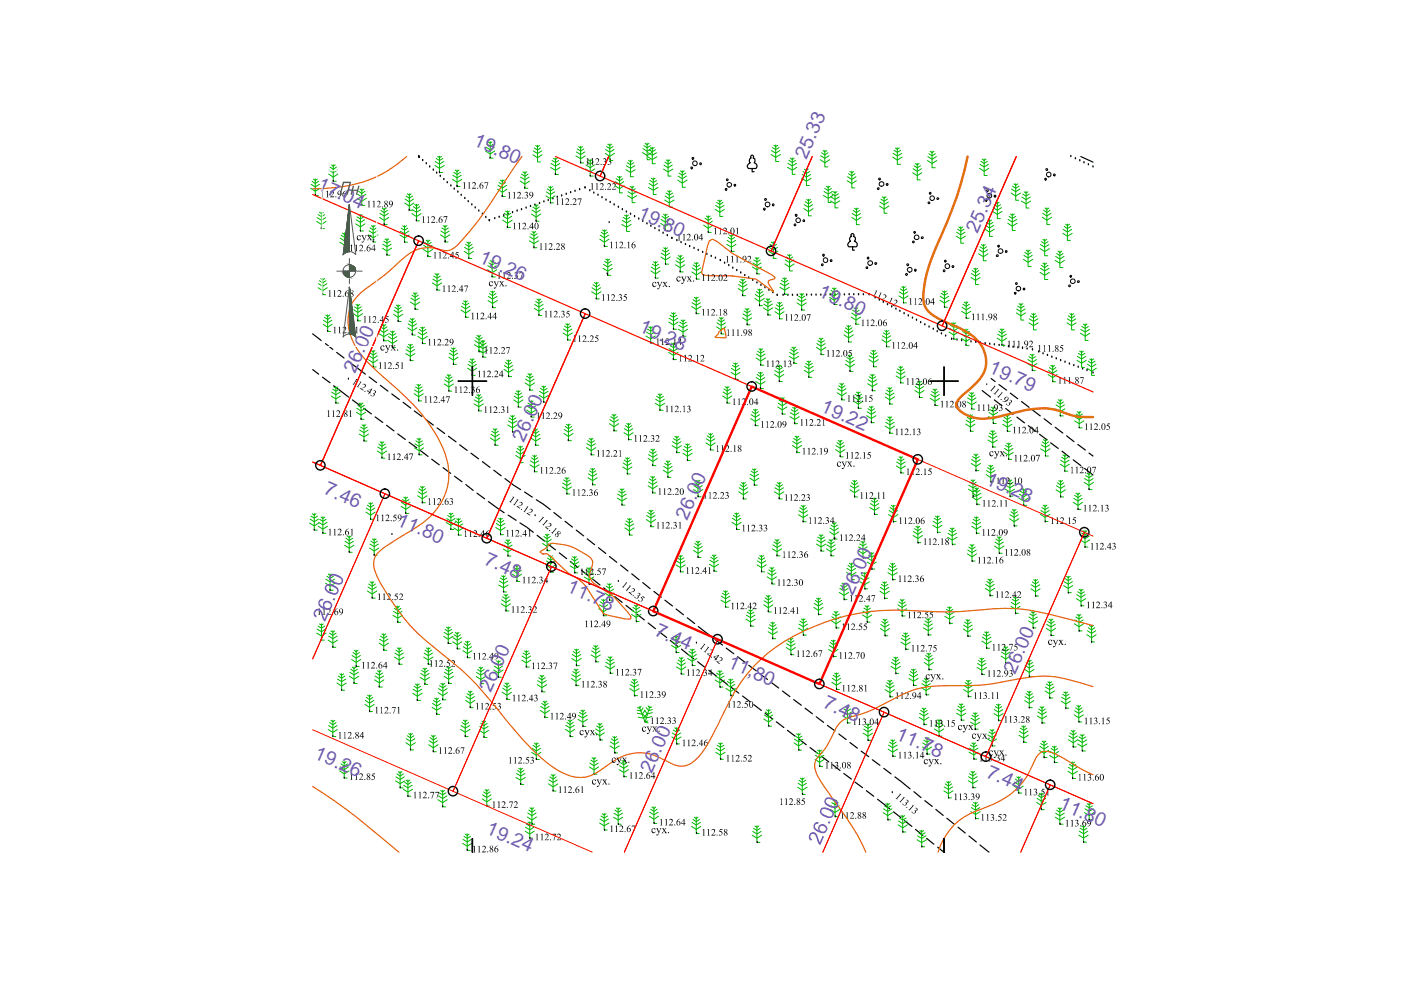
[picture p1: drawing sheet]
<svg xmlns="http://www.w3.org/2000/svg" width="297mm" height="210mm" viewBox="0 0 297 210" stroke-linecap="round" stroke-linejoin="round" font-family="sans-serif">
<defs><g id="words">
<g font-size="4.1" fill="#735cb8">
<text x="100.2" y="30.7" transform="rotate(24 100.2 30.7)">19.80</text>
<text x="171" y="33.8" transform="rotate(-66 171 33.8)">25.33</text>
<text x="67.1" y="40.1" transform="rotate(24 67.1 40.1)">17.04</text>
<text x="135" y="46.1" transform="rotate(24 135 46.1)">19.80</text>
<text x="207.3" y="49.7" transform="rotate(-66 207.3 49.7)">25.34</text>
<text x="101.4" y="55.5" transform="rotate(24 101.4 55.5)">19.26</text>
<text x="173.4" y="62.8" transform="rotate(24 173.4 62.8)">19.80</text>
<text x="135.3" y="70.3" transform="rotate(24 135.3 70.3)">19.28</text>
<text x="75.3" y="79.3" transform="rotate(-66 75.3 79.3)">26.00</text>
<text x="209.4" y="79" transform="rotate(24 209.4 79)">19.79</text>
<text x="173.8" y="87.2" transform="rotate(24 173.8 87.2)">19.22</text>
<text x="111.1" y="93.9" transform="rotate(-66 111.1 93.9)">26.00</text>
<text x="68.5" y="104.6" transform="rotate(24 68.5 104.6)">7.46</text>
<text x="208.8" y="102.5" transform="rotate(24 208.8 102.5)">19.28</text>
<text x="83.9" y="111.2" transform="rotate(24 83.9 111.2)">11.80</text>
<text x="145.7" y="110.4" transform="rotate(-66 145.7 110.4)">26.00</text>
<text x="102.4" y="119.6" transform="rotate(24 102.4 119.6)">7.48</text>
<text x="120" y="125.3" transform="rotate(24 120 125.3)">11.78</text>
<text x="180.8" y="126.3" transform="rotate(-66 180.8 126.3)">26.00</text>
<text x="138.6" y="134.7" transform="rotate(24 138.6 134.7)">7.44</text>
<text x="154.1" y="141.4" transform="rotate(24 154.1 141.4)">11,80</text>
<text x="215.2" y="143.2" transform="rotate(-66 215.2 143.2)">26.00</text>
<text x="104.1" y="147" transform="rotate(-66 104.1 147)">26.00</text>
<text x="174.3" y="150" transform="rotate(24 174.3 150)">7.48</text>
<text x="66.4" y="160.7" transform="rotate(24 66.4 160.7)">19.26</text>
<text x="189.7" y="156.6" transform="rotate(24 189.7 156.6)">11.78</text>
<text x="138.2" y="164.1" transform="rotate(-66 138.2 164.1)">26.00</text>
<text x="208.9" y="164.7" transform="rotate(24 208.9 164.7)">7.44</text>
<text x="224.3" y="171.4" transform="rotate(24 224.3 171.4)">11.80</text>
<text x="102.9" y="176.7" transform="rotate(24 102.9 176.7)">19.24</text>
</g>
</g></defs>
<g fill="none" stroke="#000" stroke-width=".25">
<path d="M229.2 33.2l2.5 1.2M66.3 70.8l1.9 1.5M66.3 78.4l1.3 .9M68.4 80l1.6 1.2M69 72.9l1.6 1.2M71.4 74.7l1.5 1.2M73.7 76.5l3.8 2.8M78.3 79.9l1.5 1.2M70.7 81.8l3.2 2.4M74.7 84.8l1.6 1.2M77.1 86.6l1.6 1.2M79.5 88.4l1.7 1.2"/>
<path d="M80.6 81.7l1.7 1.2M82 90.2l1.5 1.2M83.1 83.5l1.6 1.2M84.3 92l1.6 1.2M85.5 85.3l1.6 1.2M86.7 93.8l1.6 1.2M87.8 87.1l1.7 1.2M89.2 95.5l1.6 1.3M90.3 88.9l1.6 1.2M91.5 97.4l1.6 1.2M92.7 90.7l1.6 1.2M93.9 99.1l1.6 1.3"/>
<path d="M95.1 92.5l1.6 1.2M97.5 94.3l1.6 1.2M99.9 96.1l1.6 1.2M102.3 97.9l1.6 1.2M104.7 99.7l1.6 1.2M208.2 82.8l1.8 1.4M210.1 80.3l.9 .6M210.8 84.8l1.6 1.2M211.8 81.5l1.6 1.2M213.2 86.6l1.6 1.2M214.2 83.4l1.6 1.1M215.6 88.4l1.6 1.3"/>
<path d="M216.6 85.1l1.6 1.3M218 90.3l1.6 1.1M218.9 87l1.7 1.2M220.4 92.1l1.6 1.2M221.4 88.8l1.5 1.2M222.8 93.9l1.6 1.2M223.7 90.6l1.6 1.2M225.2 95.7l1.5 1.2M226.1 92.4l1.6 1.2M227.5 97.5l1.7 1.2M228.5 94.2l1.6 1.2M230 99.3l1.7 1.4"/>
<path d="M230.9 96.1l.8 .6M96.4 101l1.6 1.2M98.8 102.7l1.5 1.3M101.1 104.6l1.6 1.1M103.5 106.3l3.4 2.4M107.1 101.5l3.3 2.3M107.7 109.2l1.7 1.1M110.2 110.9l2.9 2M111.2 104.3l1.7 1.1M113.7 106l3 2M113.9 113.5l1.5 1.2M116.2 115.4l1.6 1.2"/>
<path d="M117.4 108.7l1.6 1.2M118.6 117.2l1.5 1.2M119.8 110.5l1.6 1.3M120.9 119l1.6 1.3M122.2 112.4l1.5 1.2M124.5 114.3l1.6 1.2M126.9 116.1l1.5 1.2M129.2 118l1.6 1.2M131.6 119.8l1.5 1.3M123.3 120.9l1.5 1.3M125.6 122.8l1.6 1.2M128 124.6l1.5 1.3"/>
<path d="M130.3 126.5l1.6 1.2M132.7 128.4l1.6 1.2M133.9 121.7l1.6 1.2M135 130.2l1.6 1.2M136.3 123.5l1.5 1.3M137.4 132.1l1.6 1.2M138.6 125.4l1.6 1.2M139.7 133.9l1.7 1.3M141 127.3l1.6 1.2M142.1 135.8l1.6 1.2M143.3 129.1l1.6 1.2M144.5 137.6l2.6 2.1"/>
<path d="M145.7 131l1.6 1.2M148 132.8l2.8 2.2M151.6 135.6l1.6 1.2M154 137.4l1.6 1.2M156.4 139.2l1.5 1.2M147.9 140.3l1.6 1.2M150.3 142.1l1.6 1.2M152.7 143.9l1.6 1.3M155.1 145.8l1.5 1.2M157.4 147.6l1.6 1.2M158.8 141.1l1.6 1.1M159.8 149.4l1.6 1.2"/>
<path d="M161.1 142.9l1.6 1.2M162.2 151.2l1.6 1.2M163.5 144.7l1.6 1.2M164.6 153l1.6 1.3M165.9 146.5l1.6 1.2M167 154.9l1.6 1.2M168.3 148.3l1.6 1.2M169.4 156.7l1.5 1.2M170.7 150.2l1.6 1.1M171.7 158.5l1.7 1.2M173.1 152l1.5 1.2M175.4 153.8l1.6 1.2"/>
<path d="M177.8 155.6l1.6 1.2M180.2 157.4l1.6 1.2M182.6 159.3l1.6 1.1M174.1 160.3l1.6 1.2M176.5 162.1l1.6 1.3M178.9 164l1.6 1.2M181.3 165.8l1.6 1.2M183.7 167.6l1.6 1.2M185 161.1l1.6 1.2M186.1 169.5l2.5 2M187.4 162.9l1.5 1.2M189.4 172.1l1.6 1.3"/>
<path d="M189.7 164.7l3.3 2.6M191.8 174l1.5 1.2M193.8 167.9l1.5 1.2M194.1 175.9l1.6 1.2M196.1 169.8l1.6 1.2M196.5 177.8l1.5 1.2M198.4 171.6l1.6 1.3M198.8 179.6l1.3 1.1M200.7 173.5l1.6 1.3M203.1 175.4l1.5 1.2M205.4 177.2l1.6 1.3M207.8 179.2l1.9 1.5"/>
</g>
<g fill="none" stroke="#000" stroke-width=".3">
<path d="M88.8 33.2h.1M88.9 33.4h.1M89.6 34h.1M90.4 34.7h.1M91.1 35.4h.1M91.9 36.1h.1M92.6 36.7h.1M93.3 37.4h.1M94.1 38.1h.1M94.8 38.7h.1M95.6 39.4h.1M124 39.8h.1"/>
<path d="M227 33.2h.1M228 33.7h.1M228.9 34.1h.1M229.8 34.5h.1M230.8 34.9h.1M231.7 35.4h.1M96.3 40.1h.1M97.1 40.7h.1M97.8 41.4h.1M98.6 42.1h.1M99.3 42.8h.1M100 43.4h.1"/>
<path d="M100.8 44.1h.1M101.5 44.7h.1M102.3 45.4h.1M103 46.1h.1M103.8 46.8h.1M104.9 46.4h.1M105.8 46.1h.1M106.8 45.7h.1M107.7 45.4h.1M108.7 45.1h.1M109.6 44.7h.1M110.6 44.5h.1"/>
<path d="M111.5 44.1h.1M112.5 43.8h.1M113.4 43.5h.1M114.4 43.1h.1M115.3 42.8h.1M116.2 42.5h.1M117.2 42.2h.1M118.2 41.8h.1M119.1 41.5h.1M120.1 41.2h.1M121 40.9h.1M121.9 40.6h.1"/>
<path d="M122.9 40.2h.1M125.1 40.4h.1M125.9 40.9h.1M126.8 41.4h.1M127.6 41.9h.1M128.5 42.4h.1M129.4 42.9h.1M130.2 43.4h.1M131.1 43.9h.1M132 44.5h.1M132.8 45h.1M133.7 45.4h.1"/>
<path d="M134.5 45.9h.1M135.4 46.4h.1M136.3 46.9h.1M137.2 47.5h.1M138 48h.1M138.9 48.5h.1M139.7 48.9h.1M140.6 49.4h.1M141.5 50h.1M142.5 50.5h.1M143.5 51h.1M144.4 51.4h.1"/>
<path d="M145.3 51.9h.1M146.2 52.3h.1M147.2 52.7h.1M148 53.1h.1M149 53.5h.1M149.9 53.9h.1M150.8 54.4h.1M151.7 54.7h.1M152.7 55.2h.1M153.6 55.8h.1M154.5 56.3h.1M155.4 56.9h.1"/>
<path d="M156.2 57.4h.1M157.1 57.9h.1M157.9 58.4h.1M158.8 58.9h.1M159.6 59.4h.1M160.5 60h.1M161.3 60.5h.1M162.2 61h.1M163 61.6h.1M163.9 62.1h.1M164.8 62.6h.1M166 62.6h.1"/>
<path d="M167 62.6h.1M168 62.6h.1M169 62.6h.1M170 62.6h.1M171 62.6h.1M172 62.6h.1M173 62.6h.1M174 62.6h.1M175 62.5h.1M176 62.5h.1M177 62.5h.1M178 62.5h.1"/>
<path d="M179 62.5h.1M180 62.5h.1M181 62.5h.1M182 62.5h.1M183 62.5h.1M184.3 62.5h.1M185.5 63.2h.1M186.4 63.6h.1M187.3 64.1h.1M188.2 64.6h.1M189.1 65.1h.1M189.9 65.5h.1"/>
<path d="M190.8 66h.1M191.7 66.5h.1M192.6 67h.1M193.5 67.4h.1M194.3 67.9h.1M195.2 68.4h.1M196.1 68.9h.1M197 69.3h.1M197.9 69.8h.1M198.7 70.3h.1M199.6 70.8h.1M200.5 71.2h.1"/>
<path d="M201.8 71.9h.1M202.9 72.1h.1M203.9 72.2h.1M204.9 72.3h.1M205.9 72.5h.1M206.9 72.6h.1M207.9 72.7h.1M208.9 72.9h.1M209.8 73h.1M210.8 73.1h.1M211.8 73.2h.1M212.8 73.4h.1"/>
<path d="M213.8 73.5h.1M214.8 73.6h.1M215.8 73.7h.1M216.8 73.9h.1M217.8 74h.1M218.9 74.2h.1M220.2 74.6h.1M221.1 75h.1M222.1 75.4h.1M223 75.7h.1M223.9 76.1h.1M224.9 76.5h.1"/>
<path d="M225.8 76.8h.1M226.7 77.2h.1M227.7 77.5h.1M228.6 77.9h.1M229.5 78.2h.1M230.5 78.6h.1M231.7 79.1h.1"/>
</g>
<g fill="none" stroke="#00b800" stroke-width=".21">
<path d="M65.9 39.9l.9 .7 1.1-.7M66 39.1l.8 .5 .9-.5M66.2 38.4l.6 .5 .8-.5M66.5 38l.3 .3 .5-.3M66.8 37.9v3.5h.7M69.7 36.9l1 .6 .9-.6M69.8 36.1l.9 .5 .8-.5M70 35.4l.7 .5 .6-.5M70.3 35l.4 .3 .4-.3M70.7 34.9v3.5h.6M92.2 35.1l1 .6 1-.6M92.3 34.2l.9 .6 .9-.6"/>
<path d="M92.5 33.6l.7 .4 .7-.4M92.8 33.1l.4 .3 .4-.3M93.2 33.1v3.5h.7M95.9 38l1 .7 1-.7M96 37.2l.9 .5 .9-.5M96.2 36.5l.7 .5 .7-.5M96.5 36.1l.4 .3 .4-.3M96.9 36v3.5h.6M102.9 32l1 .6 1-.6M103 31.2l.9 .6 .9-.6M103.2 30.6l.7 .4 .7-.4M103.5 30.1l.4 .3 .4-.3"/>
<path d="M103.9 30v3.5h.7M105.6 39.3l.9 .6 .9-.6M105.8 38.7l.7 .4 .7-.4M106.1 38.2l.4 .3 .4-.3M106.5 38.1v3.6h.6M110.3 38.4l1 .6 1-.6M110.4 37.5l.9 .6 .9-.6M110.6 36.9l.7 .5 .7-.5M110.9 36.4l.4 .3 .4-.3M111.3 36.4v3.5h.6M113 32.8l1 .6 .9-.6M113.1 32l.9 .6 .9-.6"/>
<path d="M113.3 31.4l.7 .4 .6-.4M113.6 30.9l.4 .3 .4-.3M114 30.8v3.5h.6M116.3 39.6l.4 .3 .4-.3M116.7 39.5v3.5h.6M116.8 35.5l1 .6 .9-.6M116.8 34.7l1 .5 .9-.5M117.1 34l.7 .5 .6-.5M117.3 33.6l.5 .2 .4-.2M117.8 33.5v3.5h.6M122.1 33.1l1 .6 1-.6M122.2 32.2l.9 .6 .9-.6"/>
<path d="M122.4 31.6l.7 .4 .7-.4M122.7 31.1l.4 .3 .4-.3M123.1 31v3.5h.6M124.2 35.8l.9 .6 1-.6M124.2 35l.9 .6 .9-.6M124.5 34.3l.6 .5 .7-.5M124.7 33.9l.4 .3 .4-.3M125.1 33.8v3.5h.7M128.3 32.5l1 .6 1-.6M128.4 31.7l.9 .6 .9-.6M128.6 31.1l.7 .4 .7-.4M128.9 30.6l.4 .3 .4-.3"/>
<path d="M129.3 30.5v3.5h.6M130.3 39.4l1.1 .6 .9-.6M130.4 38.5l1 .6 .8-.6M130.6 37.9l.8 .5 .6-.5M130.9 37.4l.5 .3 .3-.3M131.4 37.4v3.5h.6M132.7 36l1 .6 1-.6M132.8 35.1l.9 .6 .9-.6M133 34.5l.7 .4 .7-.4M133.3 34l.4 .3 .4-.3M133.6 39.5l.4 .3 .4-.3M133.7 34v3.5h.6"/>
<path d="M134 39.5v3.5h.7M136.2 32.3l1 .7 1-.7M136.3 31.5l.9 .6 .9-.6M136.5 30.9l.7 .4 .7-.4M136.8 30.4l.4 .3 .4-.3M137.2 30.4v3.5h.6M137.3 33.2l1 .6 1-.6M137.4 32.4l.9 .5 .9-.5M137.5 39.8l1 .5 1-.5M137.6 31.8l.7 .4 .7-.4M137.6 38.9l.9 .6 .9-.6M137.8 38.3l.7 .4 .7-.4"/>
<path d="M137.9 31.3l.4 .2 .4-.2M138.1 37.8l.4 .3 .4-.3M138.3 31.2v3.5h.6M138.5 37.7v3.5h.6M140.7 35.9l.9 .5 1.1-.5M140.8 35l.8 .6 .9-.6M141 34.4l.6 .4 .7-.4M141.3 33.9l.3 .3 .5-.3M141.6 33.9v3.4h.7M143.7 38.2l1 .6 1-.6M143.8 37.3l.9 .6 .8-.6M144 36.7l.7 .5 .7-.5"/>
<path d="M144.3 36.2l.4 .3 .4-.3M144.7 36.2v3.5h.6M163.5 32.8l1 .6 1-.6M163.6 31.9l.9 .6 .9-.6M163.8 31.3l.7 .4 .7-.4M164.1 30.8l.4 .3 .4-.3M164.5 30.7v3.5h.6M167 35.5l1 .6 1-.6M167 34.6l1 .6 .9-.6M167.3 34l.7 .5 .7-.5M167.6 33.5l.4 .3 .4-.3M168 33.5v3.5h.6"/>
<path d="M170 37.8l1 .6 1-.6M170.1 37l.9 .5 .9-.5M170.3 36.4l.7 .4 .7-.4M170.6 35.9l.4 .3 .4-.3M171 35.8v3.5h.6M173.9 33.9l1 .6 1-.6M174 33l.9 .6 .9-.6M174.2 32.4l.7 .5 .7-.5M174.5 31.9l.4 .3 .4-.3M174.9 31.9v3.5h.6M174.9 40l.7 .4 .7-.4M175.2 39.5l.4 .3 .4-.3"/>
<path d="M175.6 39.5v3.4h.6M179.6 38.3l1 .6 1-.6M179.7 37.5l.9 .6 .9-.6M179.9 36.8l.7 .5 .7-.5M180.2 36.4l.4 .3 .4-.3M180.6 36.3v3.5h.6M189.3 33.3l.9 .7 1.1-.7M189.4 32.5l.8 .6 1-.6M189.6 31.9l.6 .4 .8-.4M189.9 31.4l.3 .3 .5-.3M190.2 31.3v3.5h.7M193.5 36.6l1 .7 1-.7"/>
<path d="M193.6 35.8l.9 .5 .9-.5M193.8 35.1l.7 .5 .7-.5M194.1 34.7l.4 .3 .4-.3M194.5 34.6v3.5h.6M196.6 34l1 .7 1-.7M196.7 33.2l.9 .6 .9-.6M196.9 32.6l.7 .4 .7-.4M197.2 32.1l.4 .3 .4-.3M197.6 32v3.6h.7M207.7 35.7l1 .6 .9-.6M207.8 34.8l.9 .6 .9-.6M208 34.2l.7 .5 .6-.5"/>
<path d="M208.2 33.7l.5 .3 .3-.3M208.7 33.7v3.5h.6M214.7 39.5l.6 .4 .8-.4M215 39l.3 .3 .5-.3M215.3 38.9v3.6h.7M67.1 46.9l1.1 .7 .9-.7M67.2 46.1l1 .6 .8-.6M67.4 45.5l.8 .4 .6-.4M67.7 59.5l.7 .5 .7-.5M67.7 45l.5 .3 .3-.3M68 59.1l.4 .3 .4-.3M68.2 45v3.5h.6"/>
<path d="M68.4 59v3.5h.6M72.1 51.4l.9 .6 1-.6M72.1 50.5l.9 .6 .9-.6M72.3 49.9l.7 .4 .7-.4M72.6 49.4l.4 .3 .4-.3M73 49.4v3.5h.7M75.4 47.5l1 .6 1-.6M75.5 46.6l.9 .6 .9-.6M75.7 46l.7 .4 .7-.4M75.7 42l1 .7 1-.7M75.8 41.2l.9 .5 .9-.5M76 45.5l.4 .3 .4-.3"/>
<path d="M76 40.6l.7 .4 .7-.4M76.3 40.1l.4 .3 .4-.3M76.4 45.5v3.5h.6M76.7 40v3.6h.6M78.1 49.8l1 .6 1-.6M78.2 48.9l.9 .6 .9-.6M78.4 48.3l.7 .5 .7-.5M78.7 47.8l.4 .3 .4-.3M79.1 47.8v3.5h.7M80.5 46.1l.9 .6 1-.6M80.6 45.3l.8 .5 .9-.5M80.8 44.6l.6 .5 .7-.5"/>
<path d="M81.1 52.6l.9 .6 1-.6M81.1 44.2l.3 .3 .5-.3M81.2 51.8l.8 .5 .9-.5M81.4 51.1l.6 .5 .7-.5M81.4 44.1v3.5h.7M81.6 50.7l.4 .2 .4-.2M82 50.6v3.5h.7M84.8 49.8l1 .7 .9-.7M84.9 49l.9 .6 .9-.6M85.1 48.4l.7 .4 .6-.4M85.4 47.9l.4 .3 .4-.3M85.8 47.8v3.6h.6"/>
<path d="M85.8 43.1l1 .6 1-.6M85.9 42.2l.9 .6 .9-.6M86.1 41.6l.7 .4 .7-.4M86.4 41.1l.4 .3 .4-.3M86.8 41.1v3.5h.6M87.3 45.3l1 .6 1-.6M87.4 44.5l.9 .5 .9-.5M87.6 43.8l.7 .5 .7-.5M87.9 43.3l.4 .3 .4-.3M88.3 43.3v3.5h.6M89.7 52.9l1 .6 1-.6M89.8 52l.9 .6 .9-.6"/>
<path d="M90 51.4l.7 .5 .7-.5M90.3 50.9l.4 .3 .4-.3M90.7 50.9v3.5h.7M91.7 60l1 .6 .9-.6M91.8 59.2l.9 .5 .9-.5M91.9 58.5l.8 .5 .6-.5M92.2 58l.5 .3 .3-.3M92.7 58v3.5h.6M93.4 49.8l1 .6 1-.6M93.5 49l.9 .5 .9-.5M93.7 48.3l.7 .5 .7-.5M94 47.8l.4 .3 .4-.3"/>
<path d="M94.4 47.8v3.5h.6M98.4 53.3l1 .6 1-.6M98.5 52.5l.9 .5 .9-.5M98.7 51.8l.7 .5 .7-.5M99 51.4l.4 .2 .4-.2M99.4 51.3v3.5h.6M103.3 57.2l1.1 .6 .9-.6M103.4 56.3l1 .6 .8-.6M103.6 55.7l.8 .5 .6-.5M103.9 55.2l.5 .3 .3-.3M104.4 55.2v3.5h.6M105.5 40.1l1 .7 1-.7"/>
<path d="M106.6 46.7l1 .6 1-.6M106.7 45.8l.9 .6 .9-.6M106.9 45.2l.7 .5 .7-.5M107.2 44.7l.4 .3 .4-.3M107.6 44.7v3.5h.6M112.2 51.1l1 .5 1-.5M112.3 50.2l.9 .6 .9-.6M112.5 49.6l.7 .4 .7-.4M112.7 45.4l1 .6 .9-.6M112.8 44.5l.9 .6 .9-.6M112.8 49.1l.4 .3 .4-.3M113 43.9l.7 .5 .6-.5"/>
<path d="M113.2 49.1v3.4h.6M113.3 43.4l.4 .3 .4-.3M113.7 43.4v3.5h.6M115.7 41.5l1 .6 1-.6M115.8 40.7l.9 .5 .9-.5M116 40l.7 .5 .7-.5M126 59.9l.4 .3 .4-.3M126.4 59.9v3.5h.7M127.2 50.7l.9 .7 1-.7M127.3 49.9l.8 .5 .9-.5M127.5 49.2l.6 .5 .7-.5M127.8 48.8l.3 .3 .5-.3"/>
<path d="M127.8 56.9l1.1 .6 .9-.6M128 56l.9 .6 .9-.6M128.1 48.7v3.5h.7M128.2 55.4l.7 .4 .6-.4M128.4 54.9l.5 .3 .3-.3M128.9 54.9v3.5h.6M131.8 47.6l1 .6 1-.6M132 46.7l.8 .6 .9-.6M132.1 46.1l.7 .4 .7-.4M132.4 45.6l.4 .3 .4-.3M132.8 45.6v3.5h.7M133.1 41.5l.9 .6 1-.6"/>
<path d="M133.1 40.6l.9 .6 .9-.6M133.4 40l.6 .4 .7-.4M138 57.4l1 .7 1-.7M138.1 56.6l.9 .6 .9-.6M138.3 56l.7 .4 .7-.4M138.6 55.5l.4 .3 .4-.3M139 55.5v3.5h.6M140.1 47.4l1 .6 1-.6M140.1 54.5l1 .6 1-.6M140.2 46.5l.9 .6 .9-.6M140.2 53.7l.9 .5 .9-.5M140.4 45.9l.7 .5 .7-.5"/>
<path d="M140.4 53l.7 .5 .7-.5M140.7 45.4l.4 .3 .4-.3M140.7 52.5l.4 .3 .4-.3M140.9 42.4l1 .6 1-.6M141 41.6l.9 .5 .9-.5M141.1 45.4v3.5h.6M141.1 52.5v3.5h.6M141.2 40.9l.7 .5 .7-.5M141.5 40.5l.4 .2 .4-.2M141.9 40.4v3.5h.7M143.2 56.1l1 .7 1-.7M143.3 55.3l.9 .5 .9-.5"/>
<path d="M143.5 54.7l.7 .4 .7-.4M143.8 54.2l.4 .3 .4-.3M144.2 54.1v3.6h.7M146.7 57.7l1 .6 .9-.6M146.8 56.8l.9 .6 .8-.6M147 56.2l.7 .4 .6-.4M147.2 55.7l.5 .3 .3-.3M147.7 55.7v3.5h.6M149.2 47.8l1 .6 1-.6M149.3 46.9l.9 .6 .8-.6M149.5 46.3l.7 .4 .7-.4M149.8 45.8l.4 .3 .4-.3"/>
<path d="M150.2 45.8v3.5h.6M151.6 44.4l1 .6 1-.6M151.7 43.6l.9 .5 .9-.5M151.9 42.9l.7 .4 .7-.4M152.2 42.5l.4 .3 .4-.3M152.6 42.4v3.5h.6M154.1 51.8l1 .6 .9-.6M154.2 51l.9 .5 .9-.5M154.4 50.3l.7 .5 .6-.5M154.7 49.9l.4 .2 .4-.2M155.1 49.8v3.5h.6M156.8 59.7l.7 .5 .7-.5"/>
<path d="M157.1 59.2l.4 .3 .4-.3M157.5 59.2v3.5h.6M159.5 56.6l1 .6 1-.6M159.6 55.8l.9 .5 .9-.5M159.8 55.1l.7 .4 .7-.4M160.1 54.7l.4 .2 .4-.2M160.5 54.6v3.5h.6M163 53.3l1 .6 .9-.6M163.1 52.5l.9 .5 .8-.5M163.3 51.8l.7 .4 .6-.4M163.5 51.3l.5 .3 .3-.3M164 51.3v3.5h.6"/>
<path d="M165.7 59.4l.7 .5 .6-.5M165.9 59l.5 .2 .4-.2M166.4 58.9v3.5h.6M166.4 56l1 .6 1-.6M166.5 55.1l.9 .6 .9-.6M166.7 54.5l.7 .4 .7-.4M167 54l.4 .3 .4-.3M167.4 54v3.4h.6M170.4 44.2l1 .7 1-.7M170.5 43.4l.9 .5 .9-.5M170.7 42.8l.7 .4 .7-.4M171 42.3l.4 .3 .4-.3"/>
<path d="M171.4 42.2v3.6h.6M174.6 41.4l1 .6 1-.6M174.7 40.6l.9 .5 .9-.5M176.1 42.6l.9 .6 1.1-.6M176.1 41.7l.9 .6 .9-.6M176.4 41.1l.6 .4 .8-.4M176.7 40.6l.3 .3 .5-.3M177 40.6v3.5h.7M180.6 46.1l1 .6 .9-.6M180.7 45.3l.9 .5 .9-.5M180.9 44.6l.7 .5 .6-.5M181.2 44.2l.4 .3 .4-.3"/>
<path d="M181.6 44.1v3.5h.6M186.5 43.7l1 .6 1-.6M186.6 42.8l.9 .6 .8-.6M186.8 42.2l.7 .5 .7-.5M187.1 41.7l.4 .3 .4-.3M187.5 41.7v3.5h.6M202.7 50.1l1 .6 1-.6M202.8 49.2l.9 .6 .9-.6M203 48.6l.7 .4 .7-.4M203.3 48.1l.4 .3 .4-.3M203.7 48.1v3.5h.6M205.9 58.8l.9 .6 1-.6"/>
<path d="M206 58l.8 .5 .9-.5M206.2 57.4l.6 .4 .7-.4M206.5 56.9l.3 .3 .5-.3M206.8 56.9v3.4h.7M207.5 53.8l1 .6 1-.6M207.6 53l.9 .5 .9-.5M207.8 52.3l.7 .5 .7-.5M208.1 51.9l.4 .3 .4-.3M208.5 51.8v3.5h.6M208.8 48.6l1 .6 1-.6M208.9 47.8l.9 .5 .9-.5M209.1 47.2l.7 .4 .7-.4"/>
<path d="M209.4 46.7l.4 .2 .4-.2M209.8 46.6v3.5h.6M210.5 44.8l1 .7 .9-.7M210.6 44l.9 .6 .8-.6M210.8 43.4l.7 .4 .6-.4M211 42.9l.5 .3 .3-.3M211.5 42.8v3.6h.6M213.7 47.3l.9 .7 1-.7M213.7 46.5l.9 .6 1-.6M214 45.9l.6 .4 .7-.4M214.2 45.4l.4 .3 .5-.3M214.4 40.9l.9 .7 1.1-.7"/>
<path d="M214.5 40.1l.8 .5 .9-.5M214.6 45.3v3.6h.7M216.5 42.6l1.1 .6 .9-.6M216.7 41.8l.9 .5 .8-.5M216.8 41.1l.8 .5 .6-.5M217 55l1 .6 .9-.6M217.1 54.1l.9 .6 .9-.6M217.1 40.7l.5 .2 .3-.2M217.3 53.5l.7 .5 .7-.5M217.6 40.6v3.5h.6M217.6 53l.4 .3 .4-.3M218 53v3.5h.6"/>
<path d="M220.5 52.7l1 .6 1-.6M220.5 57.7l1 .7 1-.7M220.6 51.9l.9 .5 .9-.5M220.6 56.9l.9 .5 .9-.5M220.8 51.2l.7 .5 .7-.5M220.8 56.3l.7 .4 .7-.4M221 46.1l1 .6 1-.6M221.1 45.2l.9 .6 .8-.6M221.1 50.8l.4 .3 .4-.3M221.1 55.8l.4 .3 .4-.3M221.3 44.6l.7 .4 .6-.4M221.5 50.7v3.5h.6"/>
<path d="M221.5 55.8v3.5h.7M221.6 44.1l.4 .3 .4-.3M222 44.1v3.5h.6M223.7 55.2l1 .6 1-.6M223.8 54.4l.9 .5 .9-.5M224 53.8l.7 .4 .7-.4M224.3 53.3l.4 .3 .4-.3M224.7 53.2v3.5h.6M225.3 49.5l1 .6 1-.6M225.4 48.6l.9 .6 .9-.6M225.6 48l.7 .5 .7-.5M225.9 47.5l.4 .3 .4-.3"/>
<path d="M226.3 47.5v3.5h.6M67.4 61l1 .6 1-.6M67.5 60.2l.9 .5 .9-.5M68.5 68.7l1 .7 .9-.7M68.6 67.9l.9 .6 .9-.6M68.8 67.3l.7 .4 .6-.4M69.1 66.8l.4 .3 .4-.3M69.5 66.8v3.5h.6M74.9 66.5l1 .6 1-.6M75 65.7l.9 .6 .9-.6M75.2 65.1l.7 .4 .7-.4M75.5 64.6l.4 .3 .4-.3"/>
<path d="M75.9 64.5v3.5h.6M78.1 76.3l1 .6 1-.6M78.2 75.4l.9 .6 .9-.6M78.4 74.8l.7 .5 .7-.5M78.7 74.3l.4 .3 .4-.3M79.1 74.3v3.5h.7M80.4 70.8l1 .6 1-.6M80.5 69.9l.9 .6 .9-.6M80.7 69.3l.7 .5 .6-.5M81 68.8l.4 .3 .4-.3M81.4 68.8v3.5h.6M82.2 72.2l1 .6 1-.6"/>
<path d="M82.3 71.4l.9 .5 .9-.5M82.6 70.7l.6 .5 .7-.5M82.8 70.2l.4 .3 .4-.3M83.2 70.2v3.5h.7M83.4 66.6l1 .7 1-.7M83.5 65.8l.9 .5 .9-.5M83.7 65.2l.7 .4 .7-.4M84 64.7l.4 .3 .4-.3M84.4 64.6v3.6h.6M86 75l1 .6 1-.6M86.1 74.1l.9 .6 .9-.6M86.3 73.5l.7 .4 .7-.4"/>
<path d="M86.4 69.5l1 .6 1-.6M86.5 68.7l.9 .5 .9-.5M86.6 73l.4 .3 .4-.3M86.7 68l.7 .5 .7-.5M87 73v3.5h.6M87 67.6l.4 .3 .4-.3M87 64.1l1 .6 1-.6M87.1 63.2l.9 .6 .9-.6M87.3 62.6l.7 .4 .7-.4M87.4 67.5v3.5h.7M87.6 62.1l.4 .3 .4-.3M88 62.1v3.5h.6"/>
<path d="M88.6 71.3l1 .7 1-.7M88.7 70.5l.9 .5 .9-.5M88.9 69.9l.7 .4 .7-.4M89.2 69.4l.4 .3 .4-.3M89.6 69.3v3.6h.6M94.5 79.9l.7 .5 .6-.5M94.8 79.5l.4 .3 .4-.3M95.2 79.4v3.5h.6M95.2 75.7l.9 .7 1-.7M95.3 74.9l.8 .5 .9-.5M95.5 74.3l.6 .4 .7-.4M95.7 73.8l.4 .3 .4-.3"/>
<path d="M96.1 73.7v3.6h.7M97.7 65.7l1 .7 1-.7M97.8 64.9l.9 .6 .9-.6M98 64.3l.7 .4 .7-.4M98.3 63.8l.4 .3 .4-.3M98.7 63.8v3.5h.7M99.1 78.1l1 .6 1-.6M99.2 77.3l.9 .5 .9-.5M99.4 76.6l.7 .4 .7-.4M99.7 76.1l.4 .3 .4-.3M100.1 76.1v3.5h.7M100.6 73.1l1 .6 .9-.6"/>
<path d="M100.7 72.2l.9 .6 .8-.6M100.9 71.6l.7 .5 .6-.5M101.1 71.1l.5 .3 .3-.3M101.4 74.2l1 .6 1-.6M101.5 73.4l.9 .5 .9-.5M101.6 71.1v3.5h.6M101.7 72.7l.7 .5 .7-.5M102 72.3l.4 .3 .4-.3M102.4 72.2v3.5h.6M103.5 63.7l.9 .6 1.1-.6M103.5 62.9l.9 .5 1-.5M103.8 62.2l.6 .5 .8-.5"/>
<path d="M104.1 61.8l.3 .3 .5-.3M104.4 61.7v3.5h.7M106.8 78.3l1 .7 1-.7M106.9 77.5l.9 .6 .9-.6M107.1 76.9l.7 .4 .7-.4M107.4 76.4l.4 .3 .4-.3M107.8 76.3v3.5h.7M111.6 79.8l.8 .4 .6-.4M111.9 79.2l.5 .3 .3-.3M112.4 79.2v3.5h.6M113.3 65.4l1 .6 .9-.6M113.4 64.6l.9 .5 .8-.5"/>
<path d="M113.6 63.9l.7 .4 .6-.4M113.8 63.4l.5 .3 .3-.3M114.3 63.4v3.5h.6M119.4 70.6l1 .6 .9-.6M119.5 69.8l.9 .5 .8-.5M119.7 69.1l.7 .5 .6-.5M119.9 68.7l.5 .2 .3-.2M120.4 68.6v3.5h.6M125.4 61.8l1 .7 1-.7M125.5 61l.9 .6 .9-.6M125.7 60.4l.7 .4 .7-.4M136.9 71.2l1.1 .6 .9-.6"/>
<path d="M137.1 70.4l.9 .6 .9-.6M137.2 69.8l.8 .4 .6-.4M137.5 69.3l.5 .3 .3-.3M138 69.3v3.4h.6M141.8 68.3l1 .6 1-.6M141.8 74.7l1 .7 1-.7M141.9 67.5l.9 .5 .9-.5M141.9 73.9l.9 .6 .9-.6M142.1 66.8l.7 .5 .7-.5M142.1 73.3l.7 .4 .7-.4M142.4 66.3l.4 .3 .4-.3M142.4 72.8l.4 .3 .4-.3"/>
<path d="M142.8 66.3v3.5h.6M142.8 72.7v3.5h.6M143.8 69.8l1 .6 1-.6M143.9 69l.9 .5 .9-.5M144.1 68.3l.7 .4 .7-.4M144.4 67.9l.4 .3 .4-.3M144.8 67.8v3.5h.7M146.6 65l1 .6 1-.6M146.7 64.2l.9 .5 .9-.5M146.9 63.5l.7 .5 .7-.5M147.2 63l.4 .3 .4-.3M147.6 63v3.5h.7"/>
<path d="M151.9 69.3l1 .6 1-.6M152 68.5l.9 .5 .9-.5M152.2 67.8l.7 .5 .7-.5M152.5 67.4l.4 .2 .4-.2M152.9 67.3v3.5h.6M155 79l1 .5 .9-.5M155.1 78.1l.9 .6 .8-.6M155.3 77.5l.7 .4 .6-.4M155.5 77l.5 .3 .3-.3M156 77v3.4h.6M156.5 61.2l1 .6 1-.6M156.6 60.3l.9 .6 .9-.6"/>
<path d="M157.4 67.4l1 .6 1-.6M157.5 66.5l.9 .6 .9-.6M157.7 65.9l.7 .4 .7-.4M158 65.4l.4 .3 .4-.3M158.4 65.4v3.5h.6M160.1 63.3l.9 .6 1.1-.6M160.1 62.4l.9 .6 .9-.6M160.3 75.9l1 .6 1-.6M160.4 61.8l.6 .5 .8-.5M160.4 75.1l.9 .5 .9-.5M160.5 79.4l.7 .5 .7-.5M160.6 74.5l.7 .4 .7-.4"/>
<path d="M160.7 61.3l.3 .3 .5-.3M160.8 79l.4 .2 .4-.2M160.9 74l.4 .3 .4-.3M161 61.3v3.5h.7M161.2 78.9v3.5h.7M161.3 73.9v3.5h.7M161.8 65.3l1 .6 1-.6M161.9 64.5l.9 .5 .9-.5M162.1 63.8l.7 .5 .7-.5M162.4 63.4l.4 .2 .4-.2M162.8 63.3v3.5h.6M164.2 79.4l1 .6 1-.6"/>
<path d="M164.3 66.1l1 .6 .9-.6M164.3 78.6l.9 .5 .9-.5M164.4 65.3l.9 .5 .9-.5M164.5 77.9l.7 .5 .7-.5M164.6 64.6l.7 .5 .6-.5M164.8 77.5l.4 .2 .4-.2M164.9 64.1l.4 .3 .4-.3M165.2 77.4v3.5h.7M165.3 64.1v3.5h.6M165.4 60.9l1 .6 .9-.6M165.4 60.1l1 .5 .9-.5M167.3 75.6l1 .6 1-.6"/>
<path d="M167.4 74.7l.9 .6 .9-.6M167.6 74.1l.7 .4 .7-.4M167.9 73.6l.4 .3 .4-.3M168.3 73.6v3.4h.7M169 64.2l1 .7 .9-.7M169.1 63.4l.9 .6 .9-.6M169.3 62.8l.7 .4 .6-.4M169.6 62.3l.4 .3 .4-.3M170 62.2v3.5h.6M170.5 78.5l1 .6 1-.6M170.6 77.7l.9 .5 .9-.5M170.8 77l.7 .5 .7-.5"/>
<path d="M171.1 76.6l.4 .2 .4-.2M171.5 76.5v3.5h.6M173.1 73.7l1 .6 1-.6M173.2 72.9l.9 .5 .9-.5M173.4 72.2l.7 .4 .7-.4M173.7 71.7l.4 .3 .4-.3M174.1 71.7v3.5h.6M175.9 63l1 .7 .9-.7M176 62.2l.9 .5 .9-.5M176.2 61.6l.7 .4 .6-.4M176.5 61.1l.4 .3 .4-.3M176.9 61v3.6h.6"/>
<path d="M178.9 71l1 .6 1-.6M179 70.1l.9 .6 .9-.6M179.2 77.2l1 .7 1-.7M179.2 69.5l.7 .5 .7-.5M179.3 76.4l.9 .6 .9-.6M179.5 75.8l.7 .4 .7-.4M179.5 69l.4 .3 .4-.3M179.8 75.3l.4 .3 .4-.3M179.9 69v3.5h.7M180.2 75.2v3.5h.6M180.5 67.2l1 .7 1-.7M180.6 66.4l.9 .6 .9-.6"/>
<path d="M180.8 65.8l.7 .4 .7-.4M181.1 65.3l.4 .3 .4-.3M181.5 65.2v3.5h.6M184.2 76.2l1 .7 1-.7M184.3 79.9l.7 .4 .7-.4M184.3 75.4l.9 .6 .9-.6M184.5 74.8l.7 .4 .7-.4M184.6 79.4l.4 .3 .4-.3M184.8 74.3l.4 .3 .4-.3M185 79.4v3.4h.6M185.2 74.3v3.5h.7M187 72.1l1 .5 .9-.5"/>
<path d="M187.1 71.2l.9 .6 .8-.6M187.3 70.6l.7 .4 .6-.4M187.6 70.1l.4 .3 .4-.3M188 70.1v3.4h.6M190 79.7l1 .6 .9-.6M190.1 78.9l.9 .5 .9-.5M190.3 78.2l.7 .5 .6-.5M190.6 77.8l.4 .2 .4-.2M190.6 62.7l1 .6 .9-.6M190.7 61.9l.9 .5 .8-.5M190.9 61.3l.7 .4 .6-.4M191 77.7v3.5h.6"/>
<path d="M191.2 60.8l.4 .2 .4-.2M191.6 60.7v3.5h.6M199.3 63.7l.9 .6 1.1-.6M199.3 62.8l.9 .6 .9-.6M199.6 62.2l.6 .4 .7-.4M199.9 61.7l.3 .3 .5-.3M200.2 61.7v3.5h.7M201.2 70.4l1 .6 1-.6M201.3 69.6l.9 .5 .9-.5M201.5 69l.7 .4 .7-.4M201.8 68.5l.4 .2 .4-.2M202.2 68.4v3.5h.7"/>
<path d="M203.8 71.8l1 .6 1-.6M203.9 66l1 .6 .9-.6M203.9 70.9l.9 .6 .9-.6M204 65.2l.9 .5 .8-.5M204.1 70.3l.7 .4 .7-.4M204.2 64.5l.7 .4 .6-.4M204.4 69.8l.4 .3 .4-.3M204.4 64.1l.5 .2 .3-.2M204.8 69.8v3.5h.6M204.9 64v3.5h.6M211.5 71.7l.9 .6 1-.6M211.5 70.9l.9 .5 1-.5"/>
<path d="M211.8 70.2l.6 .5 .7-.5M212 69.8l.4 .3 .5-.3M212.4 69.7v3.5h.7M215.5 66.3l1 .7 .9-.7M215.6 65.5l.9 .6 .8-.6M215.8 64.9l.7 .4 .6-.4M216.1 64.4l.4 .3 .4-.3M216.5 64.3v3.6h.6M217.8 77.1l1.1 .6 .9-.6M217.9 76.2l1 .6 .9-.6M218.1 75.6l.8 .4 .6-.4M218.1 68.5l1 .5 1-.5"/>
<path d="M218.2 67.6l.9 .6 .9-.6M218.4 75.1l.5 .3 .3-.3M218.4 67l.7 .4 .7-.4M218.7 66.5l.4 .3 .4-.3M218.9 75.1v3.5h.6M219.1 66.5v3.4h.7M222.2 79.4l1 .7 1-.7M222.3 78.6l.9 .5 .9-.5M222.5 77.9l.7 .5 .7-.5M222.8 77.5l.4 .3 .4-.3M223.2 77.4v3.5h.6M226.2 68.5l1 .5 1-.5"/>
<path d="M226.3 67.6l.9 .6 .9-.6M226.5 67l.7 .4 .7-.4M226.8 66.5l.4 .3 .4-.3M227.2 66.5v3.4h.6M228.3 76.4l1 .6 1-.6M228.4 75.6l.9 .5 .9-.5M228.6 74.9l.7 .5 .7-.5M228.9 74.5l.4 .2 .4-.2M229.1 70.7l1 .6 1-.6M229.2 69.9l.9 .5 .9-.5M229.3 74.4v3.5h.7M229.4 69.2l.7 .4 .7-.4"/>
<path d="M229.7 68.7l.4 .3 .4-.3M230.1 68.7v3.5h.6M230.5 78.1l.9 .6 1.1-.6M230.5 77.2l.9 .6 1-.6M230.8 76.6l.6 .4 .8-.4M231.1 76.1l.3 .3 .5-.3M231.4 76.1v3.5h.7M70.2 84l1 .6 1-.6M70.3 83.1l.9 .6 .9-.6M70.5 82.5l.7 .4 .7-.4M70.8 82l.4 .3 .4-.3M71.2 82v3.5h.6"/>
<path d="M75.6 87.4l.9 .6 1.1-.6M75.6 86.6l.9 .5 1-.5M75.9 85.9l.6 .5 .8-.5M76.2 85.5l.3 .3 .5-.3M76.2 92l1 .6 .9-.6M76.2 91.2l1 .5 .9-.5M76.5 90.6l.7 .4 .7-.4M76.5 85.4v3.5h.7M76.8 90.1l.4 .2 .4-.2M77.2 90v3.5h.6M80 95.6l1 .7 1-.7M80.1 94.8l.9 .5 .9-.5"/>
<path d="M80.3 94.1l.7 .5 .7-.5M80.6 93.7l.4 .3 .4-.3M81 93.6v3.6h.6M87.8 83.5l1 .6 .9-.6M87.9 82.7l.9 .5 .9-.5M87.9 95l1 .5 .9-.5M88 94.1l.9 .6 .8-.6M88.1 82l.7 .5 .7-.5M88.2 93.5l.7 .4 .6-.4M88.4 81.5l.4 .3 .4-.3M88.4 93l.5 .3 .3-.3M88.8 81.5v3.5h.6"/>
<path d="M88.9 92.9v3.5h.6M94.2 81.4l1 .6 .9-.6M94.3 80.6l.9 .5 .9-.5M100.5 85.6l1 .6 1-.6M100.6 84.8l.9 .5 .9-.5M100.8 84.2l.7 .4 .7-.4M101.1 83.7l.4 .3 .4-.3M101.5 83.7v3.4h.7M104 92.9l1 .6 1-.6M104.1 92.1l.9 .5 .9-.5M104.3 91.4l.7 .5 .7-.5M104.6 90.9l.4 .3 .4-.3"/>
<path d="M105 90.9v3.5h.6M107.7 90.1l1 .6 .9-.6M107.8 89.2l.9 .6 .9-.6M108 88.6l.7 .5 .6-.5M108.2 88.1l.5 .3 .4-.3M108.7 88.1v3.5h.6M108.9 84.8l1 .6 1-.6M109 84l.9 .5 .9-.5M109.2 83.4l.7 .4 .7-.4M109.3 96.6l1 .6 1-.6M109.4 95.7l.9 .6 .9-.6M109.5 82.9l.4 .2 .4-.2"/>
<path d="M109.6 95.1l.7 .4 .7-.4M109.9 82.8v3.5h.6M109.9 94.6l.4 .3 .4-.3M110.3 94.6v3.5h.7M111.3 81.2l1.1 .6 .9-.6M111.4 80.4l1 .5 .8-.5M111.6 87l1 .5 1-.5M111.8 86.1l.8 .6 .9-.6M111.9 85.5l.7 .4 .7-.4M112.2 85l.4 .3 .4-.3M112.4 98.6l.9 .5 1-.5M112.4 97.7l.9 .6 .9-.6"/>
<path d="M112.6 92.9l1 .6 1-.6M112.6 97.1l.7 .4 .7-.4M112.6 84.9v3.5h.7M112.7 92.1l.9 .5 .9-.5M112.9 91.4l.7 .5 .7-.5M112.9 96.6l.4 .3 .4-.3M113.2 91l.4 .3 .4-.3M113.3 96.5v3.5h.7M113.6 90.9v3.5h.6M114.3 83.8l1 .6 1-.6M114.4 83l.9 .5 .9-.5M114.6 82.3l.7 .5 .7-.5"/>
<path d="M114.9 81.9l.4 .3 .4-.3M115.3 81.8v3.5h.7M119.5 91.9l1 .6 1-.6M119.6 91.1l.9 .5 .9-.5M119.8 90.4l.7 .5 .7-.5M120.1 90l.4 .3 .4-.3M120.5 89.9v3.5h.7M124.3 94.9l1 .6 1-.6M124.4 94.1l.9 .5 .9-.5M124.6 93.4l.7 .5 .7-.5M124.9 93l.4 .3 .4-.3M125 99.8l.6 .4 .7-.4"/>
<path d="M125.3 99.4l.3 .2 .5-.2M125.3 92.9v3.5h.7M125.6 99.3v3.5h.7M129.2 89.8l1 .7 1-.7M129.3 89l.9 .5 .9-.5M129.5 88.3l.7 .5 .7-.5M129.8 87.9l.4 .3 .4-.3M130.2 87.8v3.6h.6M132 99l1 .6 1-.6M132.1 98.2l.9 .5 .9-.5M132.3 91.7l1 .7 .9-.7M132.3 97.5l.7 .5 .7-.5"/>
<path d="M132.4 90.9l.9 .5 .9-.5M132.6 90.3l.7 .4 .6-.4M132.6 97.1l.4 .3 .4-.3M132.9 89.8l.4 .3 .4-.3M133 97v3.5h.6M133.3 89.7v3.5h.6M137.4 97.2l1 .6 1-.6M137.5 96.4l.9 .5 .9-.5M137.7 95.8l.7 .4 .7-.4M138 95.3l.4 .2 .4-.2M138.4 95.2v3.5h.7M138.9 85.5l1 .6 1-.6"/>
<path d="M139 84.7l.9 .5 .9-.5M139.2 84l.7 .5 .7-.5M139.5 83.6l.4 .2 .4-.2M139.9 83.5v3.5h.7M140.6 99.7l1 .6 1-.6M140.7 98.9l.9 .5 .9-.5M140.9 98.3l.7 .4 .7-.4M141.2 97.7l.4 .3 .4-.3M141.6 97.7v3.5h.6M142.5 94.5l1 .6 1-.6M142.6 93.6l.9 .6 .9-.6M142.8 93l.7 .4 .7-.4"/>
<path d="M143.1 92.5l.4 .3 .4-.3M143.5 92.5v3.5h.6M144.8 96.1l1 .6 1-.6M144.9 95.3l.9 .5 .9-.5M145.1 94.7l.7 .4 .7-.4M145.4 94.1l.4 .3 .4-.3M145.8 94.1v3.5h.6M149.6 93.9l1.1 .6 .9-.6M149.8 93l.9 .6 .9-.6M149.9 92.4l.8 .5 .6-.5M150.2 91.9l.5 .3 .3-.3M150.7 91.9v3.5h.6"/>
<path d="M153.2 83.9l1 .7 1-.7M153.3 83.1l.9 .6 .9-.6M153.5 82.5l.7 .4 .7-.4M153.8 82l.4 .3 .4-.3M154.2 82v3.5h.6M159.2 88.8l.9 .6 1-.6M159.3 99.9l.6 .4 .7-.4M159.3 87.9l.8 .6 .9-.6M159.5 87.3l.6 .4 .7-.4M159.5 99.4l.4 .3 .4-.3M159.8 86.8l.3 .3 .5-.3M159.9 99.4v3.5h.7"/>
<path d="M160.1 86.7v3.6h.7M160.2 80.9l1 .6 1-.6M160.3 80.1l.9 .5 .9-.5M164.9 86.3l1 .6 .9-.6M165 85.5l.9 .5 .9-.5M165.2 84.8l.7 .5 .6-.5M165.5 84.3l.4 .3 .4-.3M165.9 84.3v3.5h.6M167.5 88.3l1 .6 1-.6M167.6 87.5l.9 .6 .9-.6M167.8 86.9l.7 .4 .7-.4M168 94.4l1 .7 1-.7"/>
<path d="M168.1 86.4l.4 .3 .4-.3M168.1 93.6l.9 .5 .9-.5M168.3 93l.7 .4 .7-.4M168.5 86.4v3.4h.6M168.6 92.5l.4 .3 .4-.3M169 92.5v3.5h.6M177.2 95.3l.9 .7 1-.7M177.2 94.5l.9 .5 .9-.5M177.5 93.9l.6 .4 .7-.4M177.5 83.3l1 .6 1-.6M177.6 82.4l.9 .6 .9-.6M177.7 93.4l.4 .3 .4-.3"/>
<path d="M177.8 81.8l.7 .5 .7-.5M178.1 81.3l.4 .3 .4-.3M178.1 93.3v3.6h.7M178.5 81.3v3.5h.6M181 85.1l1 .6 1-.6M181.1 84.2l.9 .6 .9-.6M181.3 83.6l.7 .4 .7-.4M181.6 83.1l.4 .3 .4-.3M182 83.1v3.5h.6M183.7 88.1l1 .6 1-.6M183.9 87.3l.8 .5 .9-.5M184 81.4l1 .6 1-.6"/>
<path d="M184 86.7l.7 .4 .7-.4M184.1 80.5l.9 .6 .8-.6M184.3 86.2l.4 .3 .4-.3M184.7 86.1v3.5h.7M187.7 90.3l1 .7 1-.7M187.7 84.2l.9 .6 1.1-.6M187.7 83.4l.9 .5 .9-.5M187.8 89.5l.9 .6 .9-.6M188 82.7l.6 .4 .7-.4M188 88.9l.7 .4 .7-.4M188.3 88.4l.4 .3 .4-.3M188.3 82.2l.3 .3 .5-.3"/>
<path d="M188.6 82.2v3.5h.7M188.7 88.3v3.6h.6M190 98.8l1 .6 1-.6M190.1 98l.9 .5 .9-.5M190.3 97.3l.7 .4 .7-.4M190.6 96.9l.4 .2 .4-.2M191 96.8v3.5h.6M194 82.8l.9 .6 1-.6M194.1 82l.8 .5 .9-.5M194.3 81.3l.6 .4 .7-.4M194.6 80.9l.3 .3 .5-.3M194.9 80.8v3.5h.7"/>
<path d="M197.2 84.5l1 .6 1-.6M197.3 83.7l.9 .5 .9-.5M197.5 83l.7 .4 .7-.4M197.8 82.5l.4 .3 .4-.3M198.2 82.5v3.5h.7M204.8 89.9l.9 .7 1-.7M204.9 89.1l.8 .6 .9-.6M205.1 85.2l.9 .7 1-.7M205.1 88.5l.6 .4 .7-.4M205.1 84.4l.9 .5 .9-.5M205.4 83.7l.6 .5 .7-.5M205.4 88l.3 .3 .5-.3"/>
<path d="M205.6 83.3l.4 .3 .4-.3M205.7 87.9v3.5h.7M205.9 98.3l1 .6 1-.6M206 97.5l.9 .5 .9-.5M206 83.2v3.5h.7M206.2 96.8l.7 .4 .7-.4M206.5 96.3l.4 .3 .4-.3M206.9 96.3v3.5h.7M209.2 99.8l.9 .5 .8-.5M209.4 99.1l.7 .5 .6-.5M209.5 93.3l1 .6 1-.6M209.6 88.3l1 .6 1-.6"/>
<path d="M209.6 92.5l.9 .5 .9-.5M209.7 87.5l.9 .5 .9-.5M209.7 98.7l.4 .3 .4-.3M209.8 91.8l.7 .4 .7-.4M209.9 86.8l.7 .4 .7-.4M210.1 91.4l.4 .3 .4-.3M210.1 98.6v3.6h.6M210.2 86.4l.4 .2 .4-.2M210.5 91.3v3.5h.6M210.6 86.3v3.5h.6M212.6 90l1 .6 .9-.6M212.7 89.1l.9 .6 .9-.6"/>
<path d="M212.9 95.9l1 .6 .9-.6M212.9 88.5l.7 .4 .6-.4M213 95.1l.9 .5 .9-.5M213.1 88l.5 .3 .4-.3M213.2 94.4l.7 .5 .6-.5M213.4 94l.5 .2 .3-.2M213.6 88v3.4h.6M213.9 93.9v3.5h.6M220.6 95.2l1.1 .6 .9-.6M220.8 94.3l.9 .6 .8-.6M221 93.7l.7 .4 .6-.4M221.2 93.2l.5 .3 .3-.3"/>
<path d="M221.7 93.2v3.5h.6M223.8 86.7l1 .6 1-.6M223.9 85.9l.9 .5 .9-.5M224.1 85.2l.7 .5 .7-.5M224.4 84.8l.4 .2 .4-.2M224.8 84.7v3.5h.6M224.8 98.4l1 .6 .9-.6M224.9 97.6l.9 .5 .9-.5M225.1 96.9l.7 .5 .6-.5M225.4 96.5l.4 .2 .4-.2M225.8 96.4v3.5h.6M227.8 89.2l1 .6 1-.6"/>
<path d="M227.9 88.4l.9 .5 .9-.5M228.1 87.8l.7 .4 .7-.4M228.4 87.3l.4 .3 .4-.3M228.8 87.2v3.5h.6M65.6 110.9l1 .6 1-.6M65.7 110.1l.9 .5 .9-.5M65.9 109.4l.7 .5 .7-.5M66.2 108.9l.4 .3 .4-.3M66.6 108.9v3.5h.7M67.5 111.6l1 .6 .9-.6M67.6 110.7l.9 .6 .8-.6M67.8 110.1l.7 .4 .6-.4"/>
<path d="M68.1 109.6l.4 .3 .4-.3M68.5 109.6v3.5h.6M73.1 115.6l.9 .6 1.1-.6M73.2 114.8l.8 .5 .9-.5M73.4 114.1l.6 .5 .8-.5M73.7 113.7l.3 .3 .5-.3M74 113.6v3.5h.7M77.6 108.6l1 .6 .9-.6M77.7 107.7l.9 .6 .9-.6M77.9 107.1l.7 .5 .6-.5M78.2 106.6l.4 .3 .4-.3M78.4 116.2l.9 .6 1-.6"/>
<path d="M78.4 115.4l.9 .5 .9-.5M78.6 106.6v3.5h.6M78.7 114.7l.6 .5 .7-.5M79 114.3l.3 .3 .5-.3M79.3 114.2v3.5h.7M85 107.4l1 .6 1-.6M85.1 106.5l.9 .6 .9-.6M85.3 105.9l.7 .4 .7-.4M85.6 105.4l.4 .3 .4-.3M86 105.4v3.5h.7M88.6 105.1l.9 .6 1.1-.6M88.6 104.3l.9 .5 1-.5"/>
<path d="M88.9 103.6l.6 .5 .8-.5M89.2 103.2l.3 .3 .5-.3M89.5 103.1v3.5h.7M94.6 110.8l1 .6 1-.6M94.7 109.9l.9 .6 .9-.6M94.9 109.3l.7 .4 .7-.4M95.2 108.8l.4 .3 .4-.3M95.6 108.8v3.5h.6M96.2 111.9l1 .7 1-.7M96.3 111.1l.9 .5 .9-.5M96.5 110.4l.7 .5 .7-.5M96.8 110l.4 .3 .4-.3"/>
<path d="M97.2 109.9v3.6h.6M105.1 111.8l1 .7 1-.7M105.2 111l.9 .5 .9-.5M105.4 110.4l.7 .4 .7-.4M105.7 109.9l.4 .3 .4-.3M106.1 109.9v3.5h.7M106.7 116.4l1 .6 1-.6M106.8 115.6l.9 .5 .9-.5M107 114.9l.7 .5 .7-.5M107.3 114.5l.4 .3 .4-.3M107.7 114.4v3.5h.6M109.2 119.8l.4 .3 .4-.3"/>
<path d="M109.6 119.8v3.5h.6M115 115.2l1 .7 1-.7M115.1 114.4l.9 .5 .9-.5M115.3 113.7l.7 .5 .7-.5M115.6 113.3l.4 .3 .4-.3M115.8 119.8l1 .6 .9-.6M115.9 119l.9 .5 .8-.5M116 113.2v3.6h.6M116.1 118.3l.7 .5 .6-.5M116.3 117.9l.5 .3 .3-.3M116.8 117.8v3.5h.6M119.2 103.3l1 .5 1-.5"/>
<path d="M119.3 102.4l.9 .6 .9-.6M119.5 101.8l.7 .4 .7-.4M119.8 101.3l.4 .3 .4-.3M120.2 101.2v3.5h.6M120.9 120l.9 .6 1-.6M120.9 119.1l.9 .6 .9-.6M121.2 118.5l.6 .5 .7-.5M121.4 118l.4 .3 .4-.3M121.8 118v3.5h.7M124.7 101.3l.9 .6 1-.6M124.8 100.5l.8 .5 .9-.5M130.9 105.6l1 .6 .9-.6"/>
<path d="M131 104.8l.9 .5 .9-.5M131.2 104.1l.7 .5 .6-.5M131.5 103.7l.4 .2 .4-.2M131.9 103.6v3.5h.6M132.5 111.9l.9 .7 1.1-.7M132.5 111.1l.9 .5 1-.5M132.8 110.4l.6 .5 .8-.5M133.1 110l.3 .3 .5-.3M133.4 109.9v3.6h.7M137 110.2l1 .6 1-.6M137.1 109.3l.9 .6 .9-.6M137.3 108.7l.7 .4 .7-.4"/>
<path d="M137.4 103l1 .6 1-.6M137.5 102.2l.9 .5 .9-.5M137.6 108.2l.4 .3 .4-.3M137.7 101.6l.7 .4 .7-.4M138 108.2v3.5h.6M138 101l.4 .3 .4-.3M138.4 101v3.5h.6M143.3 119.8l1 .6 1-.6M143.4 118.9l.9 .6 .9-.6M143.6 118.3l.7 .4 .7-.4M143.9 117.8l.4 .3 .4-.3M144.3 117.8v3.4h.6"/>
<path d="M147 116.7l1 .6 1-.6M147 103.8l1 .6 1-.6M147.1 115.9l.9 .5 .9-.5M147.1 103l.9 .5 .9-.5M147.3 115.2l.7 .5 .7-.5M147.3 102.3l.7 .5 .7-.5M147.6 114.8l.4 .3 .4-.3M147.6 101.9l.4 .3 .4-.3M148 114.7v3.5h.6M148 101.8v3.5h.6M150.4 119.6l1 .6 1-.6M150.5 118.8l.9 .5 .9-.5"/>
<path d="M150.7 118.2l.7 .4 .7-.4M151 117.7l.4 .3 .4-.3M151.4 117.6v3.5h.6M155.2 110.7l1 .7 .9-.7M155.3 109.9l.9 .5 .9-.5M155.5 109.3l.7 .4 .6-.4M155.8 108.8l.4 .3 .4-.3M156.2 108.8v3.5h.6M156.6 104.3l1 .6 1-.6M156.7 103.4l.9 .6 .9-.6M156.9 102.8l.7 .5 .7-.5M157.2 102.3l.4 .3 .4-.3"/>
<path d="M157.6 102.3v3.5h.6M159 101.4l.9 .6 1-.6M159 100.5l.9 .6 .9-.6M160.5 119.8l1 .6 1-.6M160.6 118.9l.9 .6 .8-.6M160.8 118.3l.7 .4 .6-.4M161.1 117.8l.4 .3 .4-.3M161.5 117.8v3.4h.6M163.7 116.4l1.1 .6 .9-.6M163.9 115.5l.9 .6 .9-.6M164.1 114.9l.7 .5 .6-.5M164.2 104.3l1 .6 1-.6"/>
<path d="M164.3 103.4l.9 .6 .9-.6M164.3 114.4l.5 .3 .3-.3M164.5 102.8l.7 .5 .7-.5M164.8 114.4v3.5h.6M164.8 102.3l.4 .3 .4-.3M165.2 102.3v3.5h.7M169.3 109.1l1 .6 1-.6M169.4 108.3l.9 .5 .9-.5M169.6 107.7l.7 .4 .7-.4M169.9 107.2l.4 .3 .4-.3M170.3 107.1v3.5h.6M173.1 115.4l1 .6 1-.6"/>
<path d="M173.2 114.5l.9 .6 .9-.6M173.4 113.9l.7 .4 .7-.4M173.7 113.4l.4 .3 .4-.3M174.1 113.4v3.4h.6M175.2 116.4l1 .6 1-.6M175.3 115.5l.9 .6 .9-.6M175.5 114.9l.7 .5 .7-.5M175.8 114.4l.4 .3 .4-.3M175.9 112.8l1 .6 .9-.6M176 112l.9 .5 .9-.5M176.2 111.3l.7 .5 .6-.5M176.2 114.4v3.5h.6"/>
<path d="M176.5 110.8l.4 .3 .4-.3M176.9 110.8v3.5h.6M179.8 119.9l.7 .5 .7-.5M180.1 119.4l.4 .3 .4-.3M180.2 103.8l1 .7 1-.7M180.3 103l.9 .5 .9-.5M180.5 119.4v3.5h.6M180.5 102.4l.7 .4 .7-.4M180.8 101.9l.4 .3 .4-.3M181.2 101.9v3.5h.6M181.9 116.8l1.1 .6 .9-.6M182 116l1 .5 .9-.5"/>
<path d="M182.2 115.3l.8 .4 .6-.4M182.5 114.8l.5 .3 .3-.3M183 114.8v3.5h.6M183.9 119.2l.9 .6 1-.6M183.9 118.3l.9 .6 .9-.6M184.2 117.7l.6 .4 .7-.4M184.4 107.6l1 .6 1-.6M184.4 117.2l.4 .3 .5-.3M184.5 106.8l.9 .5 .9-.5M184.7 106.1l.7 .5 .7-.5M184.8 117.1v3.6h.7M185 105.7l.4 .2 .4-.2"/>
<path d="M185.4 105.6v3.5h.7M188.4 109.1l1 .6 1-.6M188.5 108.2l.9 .6 .9-.6M188.6 119.9l.6 .5 .7-.5M188.7 107.6l.7 .5 .7-.5M188.8 119.5l.4 .3 .5-.3M189 107.1l.4 .3 .4-.3M189.2 119.4v3.5h.7M189.4 107.1v3.5h.6M193.6 113.5l1 .7 1-.7M193.7 112.7l.9 .6 .9-.6M193.9 112.1l.7 .4 .7-.4"/>
<path d="M194.2 111.6l.4 .3 .4-.3M194.6 111.5v3.6h.6M197.8 111.4l1 .6 .9-.6M197.9 110.5l.9 .6 .8-.6M198.1 109.9l.7 .4 .6-.4M198.3 109.4l.5 .3 .3-.3M198.8 109.4v3.5h.6M200.9 113.9l1 .6 1-.6M201 113.1l.9 .5 .9-.5M201.2 112.4l.7 .5 .7-.5M201.5 112l.4 .3 .4-.3M201.9 111.9v3.5h.7"/>
<path d="M205.1 117.4l1 .7 1-.7M205.2 116.6l.9 .6 .9-.6M205.3 103.7l1 .6 1-.6M205.4 102.9l.9 .5 .9-.5M205.4 116l.7 .4 .7-.4M205.6 102.2l.7 .5 .7-.5M205.7 115.5l.4 .3 .4-.3M205.9 101.8l.4 .3 .4-.3M206 111.6l1 .6 1-.6M206.1 115.4v3.6h.6M206.1 105.4l1 .6 1-.6M206.1 110.7l.9 .6 .9-.6"/>
<path d="M206.2 104.6l.9 .5 .9-.5M206.3 101.7v3.5h.6M206.3 110.1l.7 .4 .7-.4M206.4 103.9l.7 .5 .7-.5M206.6 109.6l.4 .3 .4-.3M206.7 103.5l.4 .3 .4-.3M207 109.6v3.5h.6M207.1 103.4v3.5h.6M209.1 100.6l1 .7 .9-.7M210.9 115.8l.9 .6 1.1-.6M210.9 114.9l.9 .6 .9-.6M211.2 114.3l.6 .5 .7-.5"/>
<path d="M211.5 113.8l.3 .3 .5-.3M211.8 113.8v3.5h.7M213.1 103.7l1 .6 1-.6M213.2 102.9l.9 .5 .9-.5M213.4 102.2l.7 .5 .7-.5M213.7 101.8l.4 .3 .4-.3M214 110l1 .6 1-.6M214.1 101.7v3.5h.7M214.1 109.1l.9 .6 .9-.6M214.3 108.5l.7 .5 .7-.5M214.6 108l.4 .3 .4-.3M215 108v3.5h.6"/>
<path d="M216 105.6l1 .7 1-.7M216.1 104.8l.9 .5 .9-.5M216.3 104.1l.7 .5 .7-.5M216.6 103.7l.4 .3 .4-.3M217 103.6v3.5h.7M220.6 109.1l1 .6 1-.6M220.7 108.2l.9 .6 .9-.6M220.9 107.6l.7 .4 .7-.4M221.2 107.1l.4 .3 .4-.3M221.6 107.1v3.5h.6M223.9 103.8l1 .7 1-.7M224 103l.9 .5 .9-.5"/>
<path d="M224.2 102.4l.7 .4 .7-.4M224.5 101.9l.4 .3 .4-.3M224.9 101.9v3.5h.6M227.5 106.5l1.1 .6 .9-.6M227.7 105.7l.9 .5 .8-.5M227.8 105l.8 .5 .6-.5M228.1 104.6l.5 .3 .3-.3M228.6 104.5v3.5h.6M229 114.5l1 .6 1-.6M229.2 113.7l.8 .5 .9-.5M229.3 113l.7 .5 .7-.5M229.6 112.5l.4 .3 .4-.3"/>
<path d="M229.9 102.3l1 .6 1-.6M230 101.5l.9 .5 .9-.5M230 112.5v3.5h.7M230.2 100.8l.7 .5 .7-.5M230.5 100.3l.4 .3 .4-.3M230.9 100.3v3.5h.6M67.1 134.2l1.1 .6 .9-.6M67.2 133.4l1 .5 .8-.5M67.4 132.8l.8 .4 .6-.4M67.7 132.3l.5 .2 .3-.2M68.2 132.2v3.5h.6M69 123.7l1 .5 1-.5"/>
<path d="M69.1 122.8l.9 .6 .9-.6M69.3 122.2l.7 .4 .7-.4M69.6 135.7l1 .7 .9-.7M69.6 121.7l.4 .3 .4-.3M69.7 134.9l.9 .5 .9-.5M69.9 134.2l.7 .5 .6-.5M70 121.7v3.4h.7M70.1 133.8l.5 .3 .4-.3M70.6 133.7v3.5h.6M74.5 139.8l1 .7 1-.7M74.6 139l.9 .5 .9-.5M74.8 138.3l.7 .5 .7-.5"/>
<path d="M75.1 137.9l.4 .3 .4-.3M75.5 137.8v3.5h.7M77.9 125.3l1 .6 1-.6M78 124.5l.9 .5 .9-.5M78.2 123.8l.7 .5 .7-.5M78.5 123.4l.4 .3 .4-.3M78.9 123.3v3.5h.6M80.4 136.4l1 .6 1-.6M80.5 135.5l.9 .6 .9-.6M80.7 134.9l.7 .4 .6-.4M81 134.4l.4 .3 .4-.3M81.4 134.4v3.5h.6"/>
<path d="M83.3 130.5l1 .6 1-.6M83.4 129.6l.9 .6 .9-.6M83.6 129l.7 .5 .7-.5M83.7 139.3l.9 .7 1-.7M83.7 138.5l.9 .5 .9-.5M83.9 128.5l.4 .3 .4-.3M83.9 137.8l.7 .5 .7-.5M84.2 137.4l.4 .3 .4-.3M84.3 128.5v3.5h.7M84.6 137.3v3.5h.7M89.8 139.3l1 .7 1-.7M89.9 138.5l.9 .5 .9-.5"/>
<path d="M90.1 137.8l.7 .5 .7-.5M90.4 137.4l.4 .3 .4-.3M90.8 137.3v3.5h.6M94.1 134.9l.9 .7 1.1-.7M94.1 134.1l.9 .5 1-.5M94.4 133.4l.6 .5 .8-.5M94.7 133l.3 .3 .5-.3M95 132.9v3.5h.7M96 136.1l.9 .6 1-.6M96.1 135.2l.8 .6 .9-.6M96.3 134.6l.6 .4 .7-.4M96.5 134.1l.4 .3 .4-.3"/>
<path d="M96.9 134.1v3.5h.7M98.1 138l1 .6 1-.6M98.2 137.1l.9 .6 .9-.6M98.4 136.5l.7 .4 .7-.4M98.7 136l.4 .3 .4-.3M99.1 135.9v3.5h.6M105.7 124l1.1 .6 .9-.6M105.9 123.2l.9 .5 .9-.5M106.1 122.6l.7 .4 .6-.4M106.3 128l1 .7 .9-.7M106.3 127.2l1 .6 .9-.6M106.3 122.1l.5 .3 .3-.3"/>
<path d="M106.6 126.5l.7 .5 .7-.5M106.8 122v3.5h.6M106.8 126.1l.5 .3 .4-.3M107.3 126v3.5h.6M108.6 121.8l1 .6 1-.6M108.7 120.9l.9 .6 .9-.6M108.9 120.3l.7 .4 .7-.4M110.6 140l1 .5 1-.5M110.7 139.1l.9 .6 .9-.6M110.9 138.5l.7 .4 .7-.4M111.2 138l.4 .3 .4-.3M111.6 138v3.4h.6"/>
<path d="M121.2 139.6l1 .7 1-.7M121.3 138.8l.9 .5 .9-.5M121.5 138.1l.7 .5 .7-.5M121.8 137.7l.4 .3 .4-.3M122.2 137.6v3.5h.7M123.9 122.3l1 .7 1-.7M124 121.5l.9 .5 .9-.5M124.2 120.9l.7 .4 .7-.4M124.5 120.4l.4 .3 .4-.3M124.9 120.4v3.5h.6M125.3 138.9l1 .5 1-.5M125.4 138l.9 .6 .9-.6"/>
<path d="M125.6 137.4l.7 .4 .7-.4M125.9 136.9l.4 .3 .4-.3M126.3 136.9v3.4h.7M127 129.1l1 .6 .9-.6M127 128.2l1 .6 .9-.6M127.3 127.6l.7 .5 .7-.5M127.6 127.1l.4 .3 .4-.3M128 127.1v3.5h.6M128.2 125.7l1 .7 1-.7M128.3 124.9l.9 .6 .9-.6M128.5 124.3l.7 .4 .7-.4M128.7 139.8l.7 .4 .6-.4"/>
<path d="M128.8 123.8l.4 .3 .4-.3M128.9 139.3l.5 .3 .4-.3M129.2 123.7v3.6h.6M129.4 139.2v3.5h.6M133.9 130.3l1 .6 1-.6M134 129.4l.9 .6 .9-.6M134.2 128.8l.7 .4 .7-.4M134.5 128.3l.4 .3 .4-.3M134.9 128.3v3.5h.6M142.4 136.9l.9 .6 1-.6M142.5 136l.8 .6 .9-.6M142.7 135.4l.6 .4 .7-.4"/>
<path d="M142.9 134.9l.4 .3 .4-.3M143.3 134.8v3.5h.7M143.8 139.9l.6 .5 .7-.5M144 139.4l.4 .3 .4-.3M144.4 139.4v3.5h.7M145.8 139.6l1 .6 .9-.6M145.9 138.8l.9 .5 .9-.5M146.1 138.1l.7 .5 .6-.5M146.4 137.7l.4 .2 .4-.2M146.8 137.6v3.5h.6M152.9 127.3l.9 .5 1-.5M153 126.4l.8 .6 .9-.6"/>
<path d="M153.2 125.8l.6 .4 .7-.4M153.4 125.3l.4 .3 .4-.3M153.8 125.3v3.4h.7M158.2 131.3l.9 .6 1-.6M158.2 130.4l.9 .6 1-.6M158.5 129.8l.6 .4 .8-.4M158.8 129.3l.3 .3 .5-.3M159.1 129.3v3.5h.7M161.9 128.2l1 .7 1-.7M162 127.4l.9 .5 .9-.5M162.2 126.7l.7 .5 .7-.5M162.5 126.3l.4 .3 .4-.3"/>
<path d="M162.6 122.3l1.1 .6 .9-.6M162.8 121.5l.9 .5 .8-.5M162.9 133.9l.9 .6 1-.6M162.9 126.2v3.6h.6M162.9 133.1l.9 .5 .9-.5M163 120.8l.7 .5 .6-.5M163.2 132.5l.6 .4 .7-.4M163.2 120.4l.5 .3 .3-.3M163.4 132l.4 .2 .4-.2M163.7 120.3v3.5h.6M163.8 131.9v3.5h.7M166.7 137.3l1 .6 1-.6"/>
<path d="M166.8 136.5l.9 .5 .9-.5M167 135.8l.7 .5 .7-.5M167.3 135.3l.4 .3 .4-.3M167.7 135.3v3.5h.6M169.3 133.2l1 .6 1-.6M169.4 132.3l.9 .6 .9-.6M169.6 131.7l.7 .4 .7-.4M169.9 131.2l.4 .3 .4-.3M170.3 131.2v3.5h.6M172.6 128.8l.9 .6 1-.6M172.6 127.9l.9 .6 .9-.6M172.8 127.3l.7 .5 .7-.5"/>
<path d="M173.1 126.8l.4 .3 .4-.3M173.5 126.8v3.5h.7M175.7 137.7l1 .6 1-.6M175.8 136.9l.9 .5 .9-.5M176 136.2l.7 .5 .7-.5M176.3 131.6l.9 .6 1.1-.6M176.3 135.8l.4 .3 .4-.3M176.4 130.8l.8 .6 1-.6M176.6 130.2l.6 .4 .8-.4M176.7 135.7v3.5h.6M176.9 129.7l.3 .3 .5-.3M177.2 129.6v3.5h.7"/>
<path d="M177.9 125.6l1 .6 1-.6M178.1 124.8l.8 .5 .9-.5M178.2 124.1l.7 .5 .7-.5M178.5 123.7l.4 .3 .4-.3M178.9 123.6v3.5h.7M179.5 121.4l1 .6 1-.6M179.6 120.5l.9 .6 .9-.6M182.3 123.4l1 .6 1-.6M182.4 122.5l.9 .6 .9-.6M182.6 121.9l.7 .4 .7-.4M182.9 130.4l1 .6 .9-.6M182.9 121.4l.4 .3 .4-.3"/>
<path d="M183 129.6l.9 .5 .8-.5M183.2 128.9l.7 .5 .6-.5M183.3 121.4v3.4h.7M183.4 128.4l.5 .3 .3-.3M183.9 128.4v3.5h.6M186.6 125.3l.9 .7 1.1-.7M186.6 124.5l.9 .6 .9-.6M186.6 133.3l1 .6 1-.6M186.7 132.4l.9 .6 .9-.6M186.9 123.9l.6 .4 .8-.4M186.9 131.8l.7 .4 .7-.4M187.2 123.4l.3 .3 .5-.3"/>
<path d="M187.2 131.3l.4 .3 .4-.3M187.5 123.4v3.5h.7M187.6 131.3v3.5h.7M188.3 121.4l.9 .6 1-.6M188.3 120.6l.9 .5 1-.5M189.2 139.8l.7 .5 .7-.5M189.5 139.4l.4 .3 .4-.3M189.9 139.3v3.5h.6M190.3 129.1l1 .6 .9-.6M190.4 128.2l.9 .6 .9-.6M190.6 127.6l.7 .5 .6-.5M190.9 127.1l.4 .3 .4-.3"/>
<path d="M191 136.1l1 .7 1-.7M191.1 135.3l.9 .6 .9-.6M191.3 127.1v3.5h.6M191.3 134.7l.7 .4 .7-.4M191.6 134.2l.4 .3 .4-.3M192 134.2v3.5h.7M195.8 133.1l1 .6 1-.6M195.9 132.3l.9 .5 .9-.5M196 139.6l.9 .6 .9-.6M196.1 131.7l.7 .4 .7-.4M196.3 139l.6 .4 .7-.4M196.4 131.2l.4 .2 .4-.2"/>
<path d="M196.5 138.5l.4 .3 .4-.3M196.8 131.1v3.5h.6M196.9 138.5v3.5h.7M200.3 130.7l1 .6 1-.6M200.4 129.8l.9 .6 .9-.6M200.7 129.2l.6 .4 .7-.4M200.9 128.7l.4 .3 .4-.3M201.3 128.7v3.5h.7M204.2 133.4l1 .6 1-.6M204.3 132.5l.9 .6 .9-.6M204.5 131.9l.7 .4 .7-.4M204.8 131.4l.4 .3 .4-.3"/>
<path d="M205.2 131.4v3.5h.6M207.8 139.6l.4 .2 .4-.2M208.2 139.5v3.5h.6M208.2 135.9l1 .7 1-.7M208.3 135.1l.9 .6 .9-.6M208.5 134.5l.7 .4 .7-.4M208.8 134l.4 .3 .4-.3M208.9 124.8l1 .6 1-.6M209 123.9l.9 .6 .9-.6M209.2 133.9v3.6h.6M209.2 123.3l.7 .4 .7-.4M209.5 122.8l.4 .3 .4-.3"/>
<path d="M209.9 122.8v3.5h.6M212.3 139.1l.9 .6 1-.6M212.3 138.3l.9 .5 .9-.5M212.6 137.6l.6 .5 .8-.5M212.9 137.2l.3 .3 .5-.3M213.2 137.1v3.5h.7M214.3 128.6l1 .6 1-.6M214.4 127.7l.9 .6 .9-.6M214.6 127.1l.7 .4 .7-.4M214.9 126.6l.4 .3 .4-.3M215.3 126.5v3.5h.6M217.8 140l.4 .3 .5-.3"/>
<path d="M218.1 131.7l.9 .5 1-.5M218.1 130.8l.9 .6 .9-.6M218.2 140v3.5h.7M218.4 130.2l.6 .4 .7-.4M218.6 124.8l.9 .7 1-.7M218.6 129.7l.4 .3 .4-.3M218.7 124l.8 .5 .9-.5M218.9 123.4l.6 .4 .7-.4M219 129.7v3.4h.7M219.2 122.9l.3 .3 .5-.3M219.5 122.9v3.5h.7M221.8 133.2l1 .7 1-.7"/>
<path d="M221.9 132.4l.9 .5 .9-.5M222.1 131.7l.7 .5 .7-.5M222.4 131.3l.4 .3 .4-.3M222.8 131.2v3.5h.7M225.5 124.2l1 .6 1-.6M225.6 123.3l.9 .6 .9-.6M225.8 122.7l.7 .4 .7-.4M226.1 122.2l.4 .3 .4-.3M226.5 122.2v3.4h.6M227.8 132.2l1 .7 .9-.7M227.9 131.4l.9 .6 .9-.6M228.1 130.8l.7 .4 .6-.4"/>
<path d="M228.2 126.9l1 .7 1-.7M228.3 126.1l.9 .6 .9-.6M228.3 130.3l.5 .3 .4-.3M228.5 125.5l.7 .4 .7-.4M228.8 130.3v3.5h.6M228.8 125l.4 .3 .4-.3M229.2 124.9v3.5h.6M230.4 134.6l1 .6 1-.6M230.5 133.7l.9 .6 .9-.6M230.8 133.1l.6 .5 .7-.5M231 132.6l.4 .3 .4-.3M231.4 132.6v3.5h.7"/>
<path d="M69.6 154.7l1 .6 .9-.6M69.7 153.8l.9 .6 .9-.6M69.9 153.2l.7 .5 .6-.5M70.2 152.7l.4 .3 .4-.3M70.6 152.7v3.5h.6M71.5 144.8l.9 .7 1-.7M71.5 144l.9 .5 .9-.5M71.8 143.3l.6 .5 .7-.5M72.1 142.9l.3 .3 .5-.3M72.4 142.8v3.5h.7M74.1 143.4l1 .6 1-.6M74.2 142.5l.9 .6 .9-.6"/>
<path d="M74.4 141.9l.7 .5 .7-.5M74.7 141.4l.4 .3 .4-.3M75.1 141.4v3.5h.6M77.4 149.4l1 .6 .9-.6M77.5 148.5l.9 .6 .8-.6M77.7 147.9l.7 .4 .6-.4M77.9 147.4l.5 .3 .3-.3M78.4 147.4v3.5h.6M79.4 144.1l1 .7 1-.7M79.5 143.3l.9 .6 .9-.6M79.7 142.7l.7 .4 .7-.4M80 142.2l.4 .3 .4-.3"/>
<path d="M80.4 142.2v3.5h.7M86.1 157.5l.9 .6 1.1-.6M86.1 156.6l.9 .6 1-.6M86.4 156l.6 .5 .8-.5M86.7 155.5l.3 .3 .5-.3M87 155.5v3.5h.7M87.5 147l1 .6 1-.6M87.6 146.1l.9 .6 .9-.6M87.8 145.5l.7 .5 .7-.5M88.1 145l.4 .3 .4-.3M88.5 145v3.5h.7M89.1 143.6l1 .6 1-.6"/>
<path d="M89.2 142.8l.9 .5 .9-.5M89.4 142.2l.7 .4 .7-.4M89.7 141.7l.4 .2 .4-.2M90.1 141.6v3.5h.6M90.9 157.9l1 .6 1-.6M91 157.1l.9 .5 .9-.5M91.2 156.4l.7 .5 .7-.5M91.5 156l.4 .3 .4-.3M91.6 150l1 .6 1-.6M91.7 149.1l.9 .6 .9-.6M91.9 155.9v3.5h.6M91.9 148.5l.7 .5 .7-.5"/>
<path d="M92.2 148l.4 .3 .4-.3M92.6 148v3.5h.6M92.9 146.9l1 .6 1-.6M93 146l.9 .6 .9-.6M93.2 145.4l.7 .4 .7-.4M93.5 144.9l.4 .3 .4-.3M93.9 144.9v3.5h.6M94.1 143.4l1 .6 1-.6M94.2 142.5l.9 .6 .9-.6M94.4 141.9l.7 .5 .7-.5M94.7 141.4l.4 .3 .4-.3M95.1 141.4v3.5h.7"/>
<path d="M97.7 154.6l.9 .7 1.1-.7M97.7 153.8l.9 .6 1-.6M98 153.2l.6 .4 .8-.4M98.3 152.7l.3 .3 .5-.3M98.6 152.7v3.5h.7M98.7 148.5l1 .6 1-.6M98.8 147.7l.9 .6 .9-.6M99 147.1l.7 .4 .7-.4M99.3 146.6l.4 .3 .4-.3M99.7 146.5v3.5h.6M101 143.4l.9 .7 1.1-.7M101 142.6l.9 .5 1-.5"/>
<path d="M101.3 141.9l.6 .5 .8-.5M101.6 141.5l.3 .3 .5-.3M101.6 154.9l1 .6 1-.6M101.7 154l.9 .6 .9-.6M101.9 141.4v3.5h.7M101.9 153.4l.7 .4 .7-.4M102.2 152.9l.4 .3 .4-.3M102.6 152.9v3.5h.7M104.7 142.1l1 .6 1-.6M104.8 141.2l.9 .6 .9-.6M105 140.6l.7 .5 .6-.5M105.3 140.1l.4 .3 .4-.3"/>
<path d="M105.7 140.1v3.5h.6M106.5 146.8l1 .6 1-.6M106.6 145.9l.9 .6 .9-.6M106.8 145.3l.7 .5 .7-.5M107.1 144.8l.4 .3 .4-.3M107.5 144.8v3.5h.6M112.7 159.5l1 .6 1-.6M112.8 158.7l.9 .5 .9-.5M113 158l.7 .5 .7-.5M113.3 157.6l.4 .3 .4-.3M113.7 157.5v3.5h.6M113.9 145.2l1 .6 1-.6"/>
<path d="M114 144.3l.9 .6 .9-.6M114.2 143.7l.7 .4 .7-.4M114.5 143.2l.4 .3 .4-.3M114.6 150.6l.9 .7 1-.7M114.6 149.8l.9 .5 .9-.5M114.9 149.1l.6 .5 .7-.5M114.9 143.2v3.5h.7M115.1 148.7l.4 .3 .5-.3M115.5 148.6v3.5h.7M119.9 154.6l1 .7 .9-.7M120 153.8l.9 .5 .9-.5M120.2 153.2l.7 .4 .6-.4"/>
<path d="M120.4 152.7l.5 .3 .3-.3M120.9 152.7v3.5h.6M121.2 143.8l.9 .7 1-.7M121.2 143l.9 .6 .9-.6M121.5 142.4l.6 .4 .7-.4M121.8 141.9l.3 .3 .5-.3M122.1 141.9v3.5h.7M122.6 152.5l1 .6 .9-.6M122.6 151.7l1 .5 .9-.5M122.9 151l.7 .5 .6-.5M123.1 150.6l.5 .3 .4-.3M123.6 150.5v3.5h.6"/>
<path d="M126.2 155.4l1 .6 .9-.6M126.3 154.6l.9 .5 .9-.5M126.5 153.9l.7 .4 .6-.4M126.8 153.4l.4 .3 .4-.3M127.2 153.4v3.5h.6M128.4 141.2l1 .7 .9-.7M128.4 140.4l1 .6 .9-.6M129.3 158.2l1 .6 1-.6M129.4 157.3l.9 .6 .9-.6M129.6 156.7l.7 .4 .7-.4M129.9 156.2l.4 .3 .4-.3M130.3 156.2v3.4h.6"/>
<path d="M133.5 146l1 .6 1-.6M133.6 145.2l.9 .5 .9-.5M133.8 144.5l.7 .5 .7-.5M134.1 144.1l.4 .3 .4-.3M134.5 144v3.5h.7M135.5 149.8l1.3 3.3 .6-.2M135.9 149.7l-.3 .5-.4-.2M136.3 151.4l.7 .8 1.2-.3M136.4 150.1l-.5 .6-.8-.1M136.6 150.6l.7 .8 1-.3M136.8 150.6l-.7 .8-1-.2M137 150l.5 .7 .8-.2"/>
<path d="M137.2 151.3l-.7 1-1.2-.2M137.4 149.7l.3 .4 .5-.2M137.8 149.7l-1 3.4 .6 .2M142.5 156.3l.9 .5 1-.5M142.5 155.4l.9 .6 .9-.6M142.7 154.8l.7 .4 .7-.4M143 154.3l.4 .3 .4-.3M143.4 154.3v3.4h.7M143.4 141.4l1 .6 1-.6M143.6 140.5l.8 .6 .9-.6M151.6 144.2l1 .6 1-.6M151.7 143.3l.9 .6 .9-.6"/>
<path d="M151.8 159.5l.9 .6 1.1-.6M151.8 158.7l.9 .5 .9-.5M151.9 142.7l.7 .5 .7-.5M152.1 158l.6 .5 .8-.5M152.2 142.2l.4 .3 .4-.3M152.4 157.6l.3 .2 .5-.2M152.6 142.2v3.5h.7M152.7 157.5v3.5h.7M153.9 146l1 .6 1-.6M154 145.1l.9 .6 .9-.6M154.2 144.5l.7 .4 .7-.4M154.5 144l.4 .3 .4-.3"/>
<path d="M154.9 144v3.5h.6M161.9 152.4l1 .7 1-.7M162.1 151.6l.8 .5 .9-.5M162.3 151l.6 .4 .7-.4M162.5 150.5l.4 .3 .4-.3M162.9 150.5v3.5h.7M168.4 157.5l.9 .7 1-.7M168.4 156.7l.9 .6 .9-.6M168.7 156.1l.6 .4 .7-.4M168.9 155.6l.4 .3 .4-.3M169.3 155.5v3.5h.7M173.1 159.5l.7 .5 .7-.5"/>
<path d="M173.4 159l.4 .3 .4-.3M173.8 159v3.5h.6M176.4 144.7l.9 .6 1.1-.6M176.4 143.8l.9 .6 .9-.6M176.7 143.2l.6 .4 .8-.4M177 142.7l.3 .3 .5-.3M177.3 142.7v3.5h.7M178.6 151.8l1.1 .6 .9-.6M178.8 151l.9 .5 .9-.5M178.9 150.3l.8 .4 .6-.4M179.2 149.8l.5 .3 .3-.3M179.7 149.8v3.5h.6"/>
<path d="M183 155.4l1 .7 1-.7M183.1 154.6l.9 .6 .9-.6M183.3 154l.7 .4 .7-.4M183.6 153.5l.4 .3 .4-.3M184 153.5v3.5h.7M187.7 146.2l1 .7 1-.7M187.8 145.4l.9 .5 .9-.5M188 144.7l.7 .5 .7-.5M188.3 144.3l.4 .3 .4-.3M188.3 158.8l1 .7 1-.7M188.4 158l.9 .5 .9-.5M188.6 157.4l.7 .4 .7-.4"/>
<path d="M188.7 144.2v3.5h.6M188.9 156.9l.4 .3 .4-.3M188.9 141.3l1 .6 1-.6M189 140.5l.9 .5 .9-.5M189.3 156.8v3.6h.6M192.7 143.8l1 .6 .9-.6M192.8 143l.9 .6 .9-.6M193 142.4l.7 .4 .7-.4M193.3 141.9l.4 .3 .4-.3M193.7 141.9v3.4h.6M194.9 152.1l1 .6 1-.6M195 151.3l.9 .5 .9-.5"/>
<path d="M195.2 150.6l.7 .5 .7-.5M195.4 145.8l.9 .6 1-.6M195.5 144.9l.8 .6 .9-.6M195.5 150.2l.4 .3 .4-.3M195.6 158.4l1 .6 .9-.6M195.7 144.3l.6 .5 .7-.5M195.7 157.5l.9 .6 .8-.6M195.9 150.1v3.5h.6M195.9 156.9l.7 .5 .6-.5M196 143.8l.3 .3 .5-.3M196 140.5l.9 .6 1-.6M196.1 156.4l.5 .3 .3-.3"/>
<path d="M196.3 143.8v3.5h.7M196.6 156.4v3.5h.6M198.1 154.6l1 .6 1-.6M198.2 153.7l.9 .6 .9-.6M198.4 153.1l.7 .4 .7-.4M198.7 152.6l.4 .3 .4-.3M199.1 152.6v3.5h.6M202.8 151.2l1 .6 1-.6M202.9 150.4l.9 .5 .9-.5M203.1 149.7l.7 .5 .7-.5M203.4 149.3l.4 .2 .4-.2M203.8 149.2v3.5h.6"/>
<path d="M204.3 146.2l1 .6 1-.6M204.4 145.4l.9 .5 .9-.5M204.6 144.7l.7 .5 .7-.5M204.9 144.3l.4 .2 .4-.2M205.3 144.2v3.5h.6M205.4 159.5l1.1 .6 .9-.6M205.6 158.6l.9 .6 .8-.6M205.7 158l.8 .4 .6-.4M205.8 153.1l1 .6 1-.6M205.9 152.3l.9 .5 .8-.5M206 157.5l.5 .3 .3-.3M206.1 151.6l.7 .5 .6-.5"/>
<path d="M206.4 151.2l.4 .2 .4-.2M206.5 157.5v3.5h.6M206.8 151.1v3.5h.6M207.2 141.5l1 .6 1-.6M207.3 140.7l.9 .5 .8-.5M207.5 140l.7 .5 .7-.5M209.4 156.7l1 .6 .9-.6M209.5 155.8l.9 .6 .8-.6M209.7 155.2l.7 .4 .6-.4M209.9 154.7l.5 .3 .3-.3M210.4 154.7v3.5h.6M210.7 151.3l1 .6 1-.6"/>
<path d="M210.8 150.5l.9 .5 .9-.5M211 149.8l.7 .4 .7-.4M211.3 149.4l.4 .2 .4-.2M211.7 149.3v3.5h.6M216 155.9l1 .6 1-.6M216.1 155l.9 .6 .9-.6M216.3 154.4l.7 .5 .7-.5M216.6 153.9l.4 .3 .4-.3M217 153.9v3.5h.7M217.3 141.9l.9 .7 1-.7M217.3 148.5l.9 .6 1-.6M217.3 141.1l.9 .5 1-.5"/>
<path d="M217.3 147.7l.9 .6 .9-.6M217.6 140.5l.6 .4 .7-.4M217.6 147.1l.6 .4 .7-.4M217.8 146.6l.4 .3 .4-.3M218.2 146.6v3.4h.7M219.9 151.8l1 .6 1-.6M220 151l.9 .5 .9-.5M220.2 150.3l.7 .5 .7-.5M220.3 159.1l1.1 .6 .9-.6M220.5 158.2l.9 .6 .9-.6M220.5 149.9l.4 .3 .4-.3M220.6 157.6l.8 .5 .6-.5"/>
<path d="M220.9 149.8v3.5h.7M220.9 157.1l.5 .3 .3-.3M221.4 157.1v3.5h.6M221.6 146.5l.9 .6 1.1-.6M221.7 145.7l.8 .5 1-.5M221.9 145l.6 .5 .8-.5M222.2 144.6l.3 .2 .5-.2M222.5 144.5v3.5h.7M222.6 159.3l1 .6 .9-.6M222.8 158.7l.8 .4 .6-.4M223.1 158.2l.5 .3 .3-.3M223.6 158.2v3.5h.6"/>
<path d="M225 148.7l1 .6 .9-.6M225.1 147.8l.9 .6 .9-.6M225.3 147.2l.7 .4 .7-.4M225.6 146.7l.4 .3 .4-.3M226 146.7v3.5h.6M226.5 156.8l1 .7 1-.7M226.6 156l.9 .6 .9-.6M226.8 155.4l.7 .4 .7-.4M227.1 154.9l.4 .3 .4-.3M227.5 154.9v3.5h.7M227.8 151.6l.9 .6 1-.6M227.8 150.7l.9 .6 .9-.6"/>
<path d="M228 150.1l.7 .4 .7-.4M228.3 149.6l.4 .3 .4-.3M228.5 157.7l.9 .6 1.1-.6M228.6 156.9l.8 .5 1-.5M228.7 149.6v3.5h.7M228.8 156.3l.6 .4 .8-.4M229.1 155.8l.3 .2 .5-.2M229.4 155.7v3.5h.7M72 163.4l1 .7 1-.7M72.1 162.6l.9 .6 .9-.6M72.3 162l.7 .4 .7-.4M72.6 161.5l.4 .3 .4-.3"/>
<path d="M73 161.5v3.5h.6M83.9 165.6l.9 .6 1-.6M83.9 164.7l.9 .6 .9-.6M84.2 164.1l.6 .4 .7-.4M84.5 163.6l.3 .3 .4-.3M84.8 163.6v3.4h.7M85.5 167.3l1 .6 1-.6M85.6 166.5l.9 .5 .9-.5M85.8 165.9l.7 .4 .7-.4M86.1 165.4l.4 .3 .4-.3M86.5 165.4v3.4h.6M92.8 169.5l1.1 .7 .9-.7"/>
<path d="M92.9 168.7l1 .6 .8-.6M93.1 168.1l.8 .4 .6-.4M93.4 167.6l.5 .3 .3-.3M93.9 167.6v3.5h.6M98.1 178.8l1 .6 .9-.6M98.2 178l.9 .5 .8-.5M98.4 177.3l.7 .5 .6-.5M98.6 176.9l.5 .2 .3-.2M99.1 176.8v3.5h.6M102.2 169.4l1 .6 1-.6M102.3 168.5l.9 .6 .9-.6M102.5 167.9l.7 .5 .7-.5"/>
<path d="M102.8 167.4l.4 .3 .4-.3M103.2 167.4v3.5h.6M109.4 164.8l1 .6 1-.6M109.5 164l.9 .5 .9-.5M109.7 163.4l.7 .4 .7-.4M110 162.9l.4 .3 .4-.3M110.4 162.9v3.4h.6M111.3 176.2l1 .6 1-.6M111.4 175.4l.9 .5 .9-.5M111.6 174.8l.7 .4 .7-.4M111.8 173.2l1 .7 .9-.7M111.9 172.4l.9 .5 .9-.5"/>
<path d="M111.9 174.3l.4 .2 .4-.2M112.1 171.7l.7 .5 .7-.5M112.3 174.2v3.5h.6M112.4 171.3l.4 .3 .4-.3M112.8 171.2v3.6h.6M116.3 166.2l1 .6 1-.6M116.4 165.4l.9 .5 .9-.5M116.6 164.7l.7 .5 .6-.5M116.9 164.3l.4 .2 .4-.2M117.3 164.2v3.5h.6M125 162.6l.9 .6 1-.6M125.1 161.8l.8 .5 .9-.5"/>
<path d="M125.3 161.2l.6 .4 .7-.4M125.5 160.7l.4 .3 .4-.3M125.9 160.6v3.5h.7M127.1 174.5l1 .6 1-.6M127.2 173.7l.9 .5 .9-.5M127.4 173l.7 .4 .7-.4M127.7 172.6l.4 .2 .4-.2M128.1 172.5v3.5h.6M130.1 173.3l1 .6 .9-.6M130.2 172.4l.9 .6 .9-.6M130.4 171.8l.7 .4 .6-.4M130.7 171.3l.4 .3 .4-.3"/>
<path d="M131.1 171.3v3.5h.6M131.3 163.2l.9 .6 1-.6M131.4 162.3l.8 .6 .9-.6M131.6 161.7l.6 .4 .7-.4M131.9 161.2l.3 .3 .5-.3M132.2 161.2v3.5h.7M137.7 173.1l.9 .6 1-.6M137.8 172.2l.8 .6 .9-.6M138 171.6l.6 .4 .7-.4M138.2 171.1l.4 .3 .4-.3M138.6 171.1v3.5h.7M146.6 175.2l1 .7 1-.7"/>
<path d="M146.7 174.4l.9 .5 .9-.5M146.9 173.7l.7 .5 .7-.5M147.2 173.3l.4 .3 .4-.3M147.6 173.2v3.5h.7M159.5 177.1l1 .6 1-.6M159.6 176.3l.9 .5 .9-.5M159.8 175.6l.7 .5 .7-.5M160.1 175.1l.4 .3 .4-.3M160.5 175.1v3.5h.6M169.1 166.9l1 .7 1-.7M169.2 166.1l.9 .5 .9-.5M169.4 165.4l.7 .5 .7-.5"/>
<path d="M169.7 165l.4 .3 .4-.3M170.1 164.9v3.5h.6M172.8 161l1 .6 1-.6M172.9 160.1l.9 .6 .9-.6M176.1 171.6l.9 .7 1-.7M176.1 170.8l.9 .6 .9-.6M176.4 170.2l.6 .4 .7-.4M176.6 169.7l.4 .3 .4-.3M177 169.6v3.5h.7M187.2 172.3l1 .6 1-.6M187.3 171.5l.9 .5 .9-.5M187.5 170.9l.7 .4 .7-.4"/>
<path d="M187.8 170.4l.4 .2 .4-.2M188.2 170.3v3.5h.6M190.4 174.9l1 .6 1-.6M190.5 174.1l.9 .5 .9-.5M190.7 173.4l.7 .5 .7-.5M191 172.9l.4 .3 .4-.3M191.4 172.9v3.5h.7M194.4 178.1l1 .5 1-.5M194.5 177.2l.9 .6 .9-.6M194.7 176.6l.7 .4 .7-.4M195 176.1l.4 .3 .4-.3M195.4 176v3.5h.6"/>
<path d="M200.1 167.7l1 .6 1-.6M200.2 166.8l.9 .6 .9-.6M200.4 166.2l.7 .5 .7-.5M200.7 165.7l.4 .3 .4-.3M201.1 165.7v3.5h.6M205.3 165.5l.9 .6 1.1-.6M205.4 164.7l.8 .5 1-.5M205.6 164l.6 .5 .8-.5M205.8 172.1l1 .6 1-.6M205.9 163.6l.3 .3 .5-.3M206 171.2l.8 .6 .9-.6M206.1 170.6l.7 .5 .7-.5"/>
<path d="M206.2 163.5v3.5h.7M206.4 170.1l.4 .3 .4-.3M206.8 170.1v3.5h.7M215 166.7l1 .6 1-.6M215.1 165.8l.9 .6 .9-.6M215.3 165.2l.7 .5 .7-.5M215.6 164.7l.4 .3 .4-.3M216 164.7v3.4h.6M219.8 170.1l1 .7 1-.7M219.9 169.3l.9 .5 .9-.5M220.1 168.7l.7 .4 .7-.4M220.4 168.2l.4 .3 .4-.3"/>
<path d="M220.8 168.1v3.6h.6M222.5 160.2l1.1 .6 .9-.6M223.7 173.3l1 .6 1-.6M223.8 172.4l.9 .6 .9-.6M224 171.8l.7 .4 .7-.4M224.3 171.3l.4 .3 .4-.3M224.7 171.3v3.5h.7M226.4 163.5l1 .7 1-.7M226.5 162.7l.9 .5 .9-.5M226.7 162.1l.7 .4 .7-.4M227 161.6l.4 .3 .4-.3M227.4 161.5v3.6h.6"/>
<path d="M228.7 177.1l1 .6 1-.6M228.8 176.2l.9 .6 .9-.6M229 175.6l.7 .5 .7-.5M229.3 175.1l.4 .3 .4-.3M229.7 175.1v3.5h.7M230 172.3l.9 .6 1-.6M230 171.5l.9 .5 .9-.5M230.3 170.9l.6 .4 .7-.4M230.5 170.4l.4 .2 .4-.2M230.9 170.3v3.5h.7"/>
</g>
<g fill="none" stroke="#000" stroke-width=".21">
<path d="M150.2 49.3h.1M152.7 55.2h.1M155.1 53.3h.1M160.5 58.1h.1M152.9 70.8h.1M164.8 62.6h.1M165.3 67.6h.1M166.3 62.4h.1M174.1 75.2h.1M179.9 72.5h.1M181.4 68.7h.1M185.2 77.8h.1"/>
<path d="M188 73.5h.1M191.6 64.2h.1M200.2 65.2h.1M201.8 71.9h.1M202.2 71.9h.1M204.8 73.2h.1M204.9 67.5h.1M212.4 73.2h.1M218.9 78.6h.1M218.9 74.2h.1M188.6 85.7h.1M191 81.2h.1"/>
<path d="M194.9 84.3h.1M205.8 91.4h.1M206 86.7h.1M209.2 81.6h.1M210.6 89.8h.1M213.6 91.5h.1M213.9 97.4h.1M221.7 96.7h.1M223.2 80.9h.1M224.8 88.2h.1M225.8 99.9h.1M228.8 90.7h.1"/>
<path d="M198.8 113h.1M202 115.5h.1M211.9 117.4h.1"/>
</g>
<g fill="#000">
<path d="M98.2 38.8l.4-.2v1.3l.1 .1h-.5l.2-.1v-1.1zM99.2 38.8l.4-.2v1.3l.1 .1h-.5l.2-.1v-1.1zM100.2 38.7l.4-.1 .3 .3-.1 .4-.6 .5h.8l-.2 .2h-.8l.6-.7a.32 .32 0 0 0-.1-.5 .32 .32 0 0 0-.4 .2zM101.2 39.9l.1-.1 .1 .2zM102.8 38.7h.7l-.4 1.3h-.1l.4-1.2-.7 .1zM124.3 33.7l.4-.2v1.4h.2h-.5l.1-.1v-1zM125.3 39l.3-.2v1.3l.2 .1h-.5l.2-.1v-1.1zM125.4 33.7l.3-.2v1.3l.2 .1h-.5h.2v-1.2zM126.3 39l.4-.2v1.3l.1 .1h-.5l.2-.1v-1.1zM126.3 33.7l.4-.1a.54 .54 0 0 1 .3 .5 .54 .54 0 0 1-.4 .5l-.2 .2 .7-.1-.1 .2h-.8l.5-.5 .2-.4a.32 .32 0 0 0-.3-.3 .32 .32 0 0 0-.4 .3zM128 33.6h.1a.3 .3 0 0 1 .4 .1 .3 .3 0 0 1-.2 .4l.3 .2-.1 .5-.3 .2h-.3l-.1-.2h.1a.29 .29 0 0 0 .5-.1 .29 .29 0 0 0-.3-.4l.2-.2a.26 .26 0 0 0-.1-.4 .26 .26 0 0 0-.4 .2zM127.3 38.9l.4-.1 .3 .3-.2 .4-.5 .6 .8-.1-.2 .2h-.8l.7-.7v-.3a.3 .3 0 0 0-.3-.2 .3 .3 0 0 0-.3 .2z"/>
<path d="M128.9 33.7l.3-.2a.34 .34 0 0 1 .3 .3 .34 .34 0 0 1-.1 .4l.2 .3-.4 .4a.18 .18 0 0 1-.2 .1 .18 .18 0 0 1-.1-.2 .33 .33 0 0 0 .6-.2 .33 .33 0 0 0-.4-.4 .26 .26 0 0 0 .3-.2 .26 .26 0 0 0-.2-.3 .26 .26 0 0 0-.3 .2zM128.8 38.9h.4a.64 .64 0 0 1-.2 1.1l-.1 .1 .7-.1-.1 .2h-.8l.6-.8a.31 .31 0 0 0-.2-.4 .31 .31 0 0 0-.4 .2zM129.8 38.9l.5-.1 .3 .3-.1 .3-.6 .7 .7-.1-.1 .2h-.8l.6-.7a.33 .33 0 0 0-.1-.5 .33 .33 0 0 0-.4 .2zM68.1 40.6l.4-.2v1.3l.1 .1h-.5l.2-.1v-1.1zM69.1 40.6l.4-.2v1.3l.2 .1h-.6l.2-.1v-1zM70.1 40.6l.4-.2 .2 .2v.5l-.5 .6 .7-.1-.1 .2h-.8l.6-.8-.1-.4h-.3l-.2 .2zM74.3 52l.3-.1v1.3l.2 .1h-.5l.2-.1v-1.1zM75.3 52l.3-.1v1.3l.2 .1h-.5l.2-.1v-1.1zM76.3 51.9h.3l.3 .2-.1 .5-.5 .5 .7-.1-.1 .3h-.8l.6-.8a.31 .31 0 0 0-.1-.4 .31 .31 0 0 0-.4 .2zM78 42.7l.3-.2v1.4h.2h-.5h.1v-1.1zM79 42.7l.4-.2v1.4h.1h-.5h.2v-1.1zM80 42.7l.3-.2 .3 .3v.4l-.5 .6 .6-.1-.1 .2h-.8l.6-.8a.29 .29 0 0 0-.1-.4 .29 .29 0 0 0-.4 .3z"/>
<path d="M89.5 46l.4-.2v1.4h.1h-.5h.2v-1.2zM90.6 46l.3-.2v1.2l.2 .2h-.5l.2-.1v-.9zM92 53.6l.3-.2v1.3l.2 .1h-.5l.2-.1v-1.1zM91.5 46l.2-.2a.46 .46 0 0 1 .5 .4 .46 .46 0 0 1-.3 .5l-.3 .4 .7-.2-.1 .3h-.8l.6-.8-.2-.4-.4 .2zM93 53.6l.4-.2v1.3l.2 .1h-.6l.2-.1v-1.1zM94.1 45.8h.8l-.5 1.4h-.1l.4-1.2h-.5l-.2 .2zM94 53.5l.4-.1a.54 .54 0 0 1 .3 .6 .54 .54 0 0 1-.4 .4l-.2 .3 .6-.2v.3h-.8l.5-.7a.32 .32 0 0 0 0-.5 .32 .32 0 0 0-.5 .2zM96.8 53.4h.5l-.6 .4 .4 .1 .2 .4-.4 .5a.21 .21 0 0 1-.2 0 .21 .21 0 0 1-.1-.2 .35 .35 0 0 0 .5-.3 .35 .35 0 0 0-.5-.3zM105.6 57.9l.3-.2v1.3l.2 .1h-.5l.1-.1v-1.1zM106.6 57.9l.4-.2v1.3l.1 .1h-.5l.2-.1v-1zM107.7 40.8l.4-.1v1.3l.1 .1h-.5l.2-.1v-1.1zM107.5 57.9l.2-.2 .5 .2v.5l-.5 .5 .6-.1-.1 .3h-.8l.7-.8-.1-.4h-.3l-.2 .2z"/>
<path d="M108.8 40.8l.3-.1v1.3l.2 .1h-.5l.2-.1v-1.1zM108.8 47.4l.4-.2v1.3l.1 .1h-.5h.2v-1.2zM109.1 57.9a.33 .33 0 0 1 .5-.1 .33 .33 0 0 1 0 .5l.2 .3-.1 .3-.4 .2h-.3l.2-.1a.29 .29 0 0 0 .5-.1 .29 .29 0 0 0-.3-.4l-.1-.1v-.1a.27 .27 0 0 0 .2-.4 .27 .27 0 0 0-.4 .1zM109.9 47.4l.3-.2v1.3l.2 .1h-.5l.2-.1v-1zM110.2 57.7h.7l-.5 1.4h-.1l.4-1.2h-.5l-.1 .2zM109.7 40.9l.2-.2h.3l.2 .2-.1 .5-.5 .5 .7-.1-.1 .3h-.8l.6-.8a.3 .3 0 0 0-.2-.5 .3 .3 0 0 0-.4 .3zM111.3 40.8l.1-.1a.33 .33 0 0 1 .5 .1 .33 .33 0 0 1-.2 .5l.3 .2-.1 .4-.6 .2-.1-.1 .1-.1a.31 .31 0 0 0 .5-.1 .31 .31 0 0 0-.4-.4h.1a.27 .27 0 0 0 .2-.4 .27 .27 0 0 0-.4 0zM110.8 47.3l.4-.1 .3 .2v.4l-.6 .7 .7-.2-.1 .3h-.8l.6-.8-.1-.4-.5 .2zM114.4 51.7l.4-.1v1.3l.2 .1h-.5l.1-.2v-1zM115.4 51.7l.4-.1v1.2l.2 .2h-.5l.2-.1v-1.2zM116.5 51.6h.4l.2 .3-.1 .4-.5 .5 .7-.1-.1 .3h-.8l.6-.8a.32 .32 0 0 0-.1-.5 .32 .32 0 0 0-.5 .2zM117.9 42.2l.4-.2v1.3l.2 .1h-.5l.2-.1v-1.1z"/>
<path d="M117.9 51.7l.2-.1 .5 .1v.5l-.5 .6 .6-.1v.3h-.8l.6-.8-.1-.5h-.2l-.3 .2zM119 42.2l.3-.2v1.3l.2 .1h-.5l.2-.1v-1.1zM120 42.1l.4-.1 .3 .3-.3 .6-.4 .4 .7-.1-.1 .2h-.8l.6-.6a.33 .33 0 0 0 0-.5 .33 .33 0 0 0-.6 .1zM121.5 42.2l.1-.1a.48 .48 0 0 1 .6 .3 .48 .48 0 0 1-.4 .6l-.2 .3 .7-.1-.1 .2h-.8l.5-.6 .1-.4a.31 .31 0 0 0-.3-.2 .31 .31 0 0 0-.3 .2zM122.6 42.1h.7l-.4 1.4h-.2l.4-1.3h-.5l-.1 .2zM129.4 51.4l.4-.2v1.3l.1 .1h-.5l.2-.1v-1.1zM130.4 51.4l.4-.2v1.2l.2 .2h-.6l.2-.1v-1zM131.4 51.3l.4-.1 .3 .3-.1 .4-.5 .6 .7-.1-.1 .2h-.8l.6-.9a.3 .3 0 0 0-.2-.3 .3 .3 0 0 0-.4 .2zM133 51.4l.4-.2v1.4h.2h-.6l.2-.1v-1zM143.7 49.7l.4-.1v1.2l.1 .2h-.5l.2-.1v-1.2zM144.7 49.7l.4-.1v1.3l.2 .1h-.5l.1-.2v-1zM145.7 49.7l.4-.1a.61 .61 0 0 1-.2 1l-.1 .2 .7-.1-.1 .3h-.8l.6-.8a.3 .3 0 0 0-.2-.5 .3 .3 0 0 0-.4 .3z"/>
<path d="M148.9 58.3l.4-.1v1.3l.1 .1h-.5l.2-.1v-1.1zM149.9 58.3l.4-.1v1.3l.2 .1h-.6l.2-.1v-1.1zM151.4 48.4l.4-.1v1.3l.1 .1h-.5l.2-.1v-1.1zM150.9 58.3l.4-.1 .3 .3-.1 .4-.5 .5 .7-.1-.1 .3h-.9l.7-.8a.32 .32 0 0 0-.2-.5 .32 .32 0 0 0-.4 .2zM152.4 48.4l.4-.1v1.2l.2 .2h-.6l.3-.2v-.9zM154 54.4l.3-.2v1.3l.2 .1h-.5h.1v-1.2zM153.5 48.3h.3l.3 .2-.1 .4-.5 .6 .7-.1-.1 .3h-.8l.6-.8a.32 .32 0 0 0-.2-.5 .32 .32 0 0 0-.4 .2zM153.5 58.3l.4-.1 .3 .3-.1 .4-.6 .5 .8-.1-.2 .3h-.8l.7-.8a.33 .33 0 0 0-.2-.5 .33 .33 0 0 0-.4 .2zM155 54.4l.4-.2v1.3l.1 .1h-.5l.2-.1v-1zM156 48.4l.4-.1v1.3l.2 .1h-.5l.2-.1v-1.1zM156 54.4l.4-.2v1.3l.1 .1h-.5l.2-.1v-1.1zM158.5 54.4l.5-.1a.64 .64 0 0 1-.3 1.1l-.1 .1 .7-.1-.1 .2h-.8l.6-.8a.31 .31 0 0 0-.2-.4 .31 .31 0 0 0-.3 .2z"/>
<path d="M69.6 61.7l.4-.2v1.3l.2 .1h-.5l.2-.1v-1.1zM70.7 69.4l.4-.1v1.3l.1 .1h-.5l.2-.1v-1.1zM70.7 61.7l.3-.2v1.3l.2 .1h-.5l.2-.1v-1.1zM71.8 69.4l.3-.1v1.2l.2 .2h-.5l.1-.1v-1.2zM71.7 61.6l.4-.1 .2 .3-.1 .4-.5 .5h.7l-.1 .2h-.8l.6-.8a.28 .28 0 0 0-.1-.4 .28 .28 0 0 0-.4 .1zM72.7 69.3h.4l.3 .3-.1 .4-.5 .5 .7-.1-.1 .3h-.8l.6-.9a.31 .31 0 0 0-.2-.4 .31 .31 0 0 0-.4 .2zM75.4 69.4l.3-.1v1.3l.2 .1h-.5l.2-.1v-1.1zM77.1 67.2l.4-.2v1.3l.1 .1h-.5l.2-.1v-1.1zM78.1 67.2l.4-.2v1.3l.2 .1h-.6h.2v-1.2zM79.1 67.1l.4-.1 .3 .3v.3l-.6 .7 .7-.1-.1 .2h-.8l.4-.5 .2-.5a.33 .33 0 0 0-.3-.2 .33 .33 0 0 0-.3 .2zM80.3 77l.4-.2v1.3l.2 .1h-.6l.3-.1v-1zM81.4 77l.3-.2v1.3l.2 .1h-.5l.2-.1v-1.1z"/>
<path d="M81.9 67.1h.5l-.6 .3 .6 .4-.1 .4-.2 .2a.2 .2 0 0 1-.3 .1 .2 .2 0 0 1-.1-.3l.1 .1a.36 .36 0 0 0 .5-.4 .36 .36 0 0 0-.6-.3zM82.3 76.9l.5-.1 .2 .2-.1 .5-.5 .6 .7-.2-.1 .3h-.8l.6-.8a.31 .31 0 0 0-.1-.4 .31 .31 0 0 0-.4 .2zM84.1 76.8h.5l-.6 .4 .5 .3 .1 .4-.4 .3-.4-.1 .2-.1a.35 .35 0 0 0 .5-.3 .35 .35 0 0 0-.6-.3zM85 77l.3-.2v1.3l.2 .1h-.5l.2-.1v-1.1zM90.8 72l.4-.2v1.4h.2h-.6h.2v-1.1zM91.9 72l.3-.2v1.3l.2 .1h-.5h.1v-1.2zM92.8 72l.5-.2 .2 .3-.1 .5-.5 .5 .7-.1-.1 .2h-.8l.6-.8a.31 .31 0 0 0-.2-.4 .31 .31 0 0 0-.4 .2zM93.9 60.7l.3-.2v1.3l.2 .1h-.5l.2-.1v-1.1zM94.9 60.7l.4-.2v1.3l.2 .1h-.5l.1-.1v-1.1zM94.4 72l.4-.2 .2 .3v.3l-.6 .7 .7-.1-.1 .2h-.8l.6-.7a.31 .31 0 0 0-.1-.5 .31 .31 0 0 0-.4 .2zM95.9 60.6l.3-.1 .4 .2v.3l-.6 .8 .6-.2v.3h-.8l.6-.7a.32 .32 0 0 0-.1-.5 .32 .32 0 0 0-.5 .2zM98.5 60.5h.7l-.4 1.4 .3-1.2h-.5l-.2 .2z"/>
<path d="M99.9 66.4l.4-.1v1.3l.2 .1h-.5l.2-.1v-1.1zM101 66.4l.3-.1v1.3l.2 .1h-.5l.2-.1v-1.1zM101.3 78.7l.4-.1v1.3l.2 .1h-.5l.2-.1v-1.1zM102.4 78.7l.3-.1v1.3l.2 .1h-.5l.2-.1v-1.2zM102 66.4l.4-.1 .2 .2v.4l-.6 .6 .7-.1-.1 .3h-.8l.7-.9-.2-.4-.4 .3zM102.8 73.7l.4-.1v1.3l.1 .1h-.5l.2-.1v-1.1zM103.8 73.7l.4-.1v1.3l.2 .1h-.6l.2-.1v-1.1zM103.3 78.7l.4-.1a.57 .57 0 0 1 .3 .5 .57 .57 0 0 1-.4 .5l-.2 .2 .7-.1-.1 .3h-.8l.6-.8a.32 .32 0 0 0-.1-.5 .32 .32 0 0 0-.4 .3zM104.8 73.7l.4-.1 .3 .3-.1 .4-.5 .5 .7-.1-.1 .3h-.9l.7-.8a.32 .32 0 0 0-.2-.4 .32 .32 0 0 0-.4 .2zM104.9 78.7l.4-.1a.62 .62 0 0 1-.2 1.1l-.1 .1 .7-.1-.1 .3h-.8l.6-.8a.32 .32 0 0 0-.2-.5 .32 .32 0 0 0-.4 .3zM106.3 73.7l.5-.1a.6 .6 0 0 1-.2 1l-.2 .2 .7-.1-.1 .3h-.8l.6-.9a.31 .31 0 0 0-.2-.4 .31 .31 0 0 0-.3 .3zM107.4 73.6h.7l-.4 1.4h-.1l.4-1.2h-.6l-.1 .2z"/>
<path d="M115.5 66l.4-.1v1.3l.1 .1h-.5l.2-.1v-1.1zM116.5 66l.4-.1v1.3l.2 .1h-.6l.2-.1v-1.1zM117.5 66l.4-.1 .3 .3-.1 .3-.5 .6 .7-.1-.1 .3h-.9l.6-.7 .1-.3a.31 .31 0 0 0-.3-.3 .31 .31 0 0 0-.3 .3zM119 66.1l.2-.2a.3 .3 0 0 1 .4 .2 .3 .3 0 0 1-.1 .4l.2 .2v.3l-.3 .3a.18 .18 0 0 1-.2 .1 .18 .18 0 0 1-.2-.3 .33 .33 0 0 0 .6-.1 .33 .33 0 0 0-.4-.4l.2-.1a.25 .25 0 0 0 0-.5 .25 .25 0 0 0-.4 .2zM120.3 65.9h.5l-.1 .2h-.4l-.1 .2 .6 .4-.1 .4-.2 .1a.2 .2 0 0 1-.3 .1 .2 .2 0 0 1-.1-.2l.2 .1a.38 .38 0 0 0 .3-.5 .38 .38 0 0 0-.5-.2zM121.6 71.2l.4-.1v1.3l.1 .1h-.5l.2-.1v-1.1zM122.6 71.2l.4-.1v1.3l.1 .1h-.5l.2-.1v-1.1zM123.6 71.2l.4-.1 .3 .3-.1 .4-.5 .5 .7-.1-.1 .3h-.9l.7-.8a.32 .32 0 0 0-.2-.4 .32 .32 0 0 0-.4 .2zM125.2 71.2l.3-.1 .3 .2-.1 .5-.5 .5 .7-.1-.1 .3h-.8l.6-.8a.3 .3 0 0 0-.1-.4 .3 .3 0 0 0-.4 .2zM126.4 71.1h.5l-.6 .4 .6 .4-.1 .4-.3 .2a.17 .17 0 0 1-.2 .1 .17 .17 0 0 1-.1-.3h.1a.37 .37 0 0 0 .5-.4 .37 .37 0 0 0-.6-.2zM127.7 62.5l.3-.1v1.3l.2 .1h-.5l.1-.1v-1.1zM128.7 62.5l.4-.1v1.3l.1 .1h-.5l.2-.1v-1.1z"/>
<path d="M129.7 62.5l.3-.1 .3 .2v.4l-.5 .6 .6-.1-.1 .3h-.8l.6-.9a.29 .29 0 0 0-.1-.4 .29 .29 0 0 0-.4 .3zM131.2 62.5l.4-.1a.29 .29 0 0 1 .2 .3 .29 .29 0 0 1-.1 .2l.2 .5-.4 .4a.18 .18 0 0 1-.2 0 .18 .18 0 0 1-.1-.2l.4 .1 .1-.2v-.3l-.3-.2a.26 .26 0 0 0 .3-.2 .26 .26 0 0 0-.2-.3 .26 .26 0 0 0-.3 .2zM132.5 62.4h.5l-.6 .3 .5 .4v.4l-.4 .3a.17 .17 0 0 1-.2 0 .17 .17 0 0 1-.1-.2l.2 .1a.33 .33 0 0 0 .4-.2 .33 .33 0 0 0-.1-.4l-.5-.2zM139.2 71.9l.4-.1v1.3l.1 .1h-.5l.2-.2v-1zM140.3 71.9l.3-.1v1.2l.2 .2h-.5l.1-.1v-1.2zM141.1 71.9l.5-.1 .3 .3-.2 .4-.4 .5 .7-.1-.1 .3h-.8l.6-.9a.3 .3 0 0 0-.2-.4 .3 .3 0 0 0-.4 .2zM142.8 71.9l.4-.1v1.2l.1 .2h-.5l.2-.1v-1.2zM144 75.4l.4-.2v1.3l.2 .1h-.6l.2-.1v-.9zM145 75.4l.4-.2v1.3l.2 .1h-.5l.1-.1v-1.1zM146 75.4l.4-.2 .3 .3-.1 .4-.5 .6 .7-.1-.1 .2h-.8l.6-.8a.31 .31 0 0 0-.2-.4 .31 .31 0 0 0-.4 .2zM147.6 75.4l.4-.2v1.3l.2 .1h-.5l.1-.1v-1.1zM148.8 65.7l.4-.2v1.3l.2 .1h-.5l.2-.1v-1.1z"/>
<path d="M148.6 75.4l.4-.2 .3 .3-.1 .4-.5 .6 .7-.1-.1 .2h-.8l.6-.8a.31 .31 0 0 0-.2-.4 .31 .31 0 0 0-.4 .2zM149.9 65.7l.3-.2v1.3l.3 .1h-.6l.2-.1v-1.1zM150.8 65.7l.3-.2 .4 .2v.5l-.5 .6 .6-.2v.3h-.9l.7-.9-.2-.3-.5 .2zM152.5 65.7l.3-.2v1.2l.2 .2h-.5l.2-.2v-.9zM154.1 70l.4-.2v1.2l.2 .2h-.6l.2-.2v-.9zM155.2 70l.3-.2v1.3l.2 .1h-.5l.2-.1v-1.1zM156.2 70l.3-.2v1.3l.2 .1h-.5l.2-.1v-1.1zM162.6 76.6l.3-.2v1.3l.2 .1h-.5h.1v-1.2zM163.6 76.6l.4-.2v1.4h.1h-.5l.2-.1v-1zM164.5 76.6l.3-.2 .4 .3-.1 .4-.5 .6 .7-.1-.1 .2h-.8l.6-.8a.3 .3 0 0 0-.1-.4 .3 .3 0 0 0-.4 .2zM166.2 76.6l.3-.2v1.4h.2h-.5l.2-.1v-1zM166.5 66.8l.4-.2v1.3l.1 .1h-.5l.2-.1v-1.1z"/>
<path d="M167.1 76.6a.32 .32 0 0 1 .5-.1 .32 .32 0 0 1 0 .5l.2 .2v.4l-.3 .2a.2 .2 0 0 1-.2 .1 .2 .2 0 0 1-.2-.2h.1a.29 .29 0 0 0 .4-.1 .29 .29 0 0 0-.3-.4l.3-.4-.1-.2-.4 .2zM167.6 66.8l.3-.2v1.3l.2 .1h-.5l.1-.1v-1.1zM168.5 66.7l.3-.1 .3 .1 .1 .5-.6 .7 .7-.2-.1 .3h-.8l.6-.9-.2-.3-.4 .2zM171.1 66.6h.8l-.5 1.4h-.1l.4-1.2h-.5l-.2 .2zM175.3 74.3l.4-.1v1.3l.2 .1h-.6l.2-.1v-1.1zM176.4 74.3l.3-.1v1.3l.2 .1h-.5l.2-.2v-.9zM177.3 74.3l.5-.1 .2 .2v.4l-.6 .6 .7-.1-.1 .3h-.8l.6-.7a.31 .31 0 0 0-.1-.5 .31 .31 0 0 0-.5 .2zM180.1 74.2h.5v.2h-.5l-.1 .2 .6 .3v.5l-.3 .2a.18 .18 0 0 1-.3 .1 .18 .18 0 0 1 0-.3l.3 .1 .2-.1-.2-.6h-.4zM182.7 67.9l.3-.2v1.3l.2 .1h-.5h.2v-1.2zM183.7 67.9l.4-.2v1.4h.2h-.5l.1-.1v-1.1zM184.7 67.9l.4-.2 .3 .3-.1 .4-.5 .6 .7-.1-.1 .2h-.8l.5-.6a.32 .32 0 0 0 0-.5 .32 .32 0 0 0-.5 .1zM185.6 61.6h.4l-.6 1.1 .1 .2-.5-.2 .3-.1 .4-.8z"/>
<path d="M186.5 62.1h.4l-.5 1.1v.2l-.4-.2 .2-.1 .4-.7v-.3zM187.2 62.6l.3-.2 .4 .2 .1 .3-.3 .3-.7 .3 .7 .2-.2 .2-.8-.4 .9-.4a.31 .31 0 0 0 .1-.5 .31 .31 0 0 0-.5 .1zM188.8 63.2h.4l-.5 1.1 .1 .2-.5-.2h.3l.4-.9zM189.2 72.7l.4-.2v1.4h.1h-.5h.2v-1.2zM189.5 63.7l.5-.2 .3 .3-.3 .5-.7 .3 .7 .2-.2 .2-.7-.4 .7-.3 .2-.2a.3 .3 0 0 0-.1-.4 .3 .3 0 0 0-.4 .1zM190.2 72.7l.4-.2v1.2l.2 .2h-.6l.3-.2v-.8zM191.2 72.6h.5l.2 .2-.1 .5-.5 .5 .7-.1-.1 .2h-.8l.6-.9a.32 .32 0 0 0-.2-.3 .32 .32 0 0 0-.4 .2zM192.8 63.4l.4-.2v1.3l.1 .1h-.5l.2-.1v-1.1zM193.8 63.4l.4-.2v1.2l.2 .2h-.6l.3-.1v-1zM194.8 63.4l.4-.2 .3 .3-.1 .5-.5 .5 .7-.2-.1 .3h-.8l.6-.9a.3 .3 0 0 0-.2-.3 .3 .3 0 0 0-.4 .2zM206.1 66.6l.4-.1v1.3l.1 .1h-.5l.2-.2v-.9zM207.1 66.6l.4-.1v1.3l.1 .1h-.5l.2-.1v-1.1z"/>
<path d="M208.2 66.6l.3-.1v1.3l.2 .1h-.5l.1-.1v-1.1zM213.7 72.4l.3-.2v1.3l.2 .1h-.5l.2-.1v-1.1zM214.7 72.4l.4-.2v1.3l.2 .1h-.5l.1-.1v-1zM215.7 72.4l.4-.2v1.3l.2 .1h-.5l.1-.1v-1.1zM216.7 73.4l.2 .2h-.2zM218.3 72.3l.3-.1a.53 .53 0 0 1 .3 .5 .53 .53 0 0 1-.3 .5l-.2 .2h.6l-.1 .2h-.8l.7-.8a.31 .31 0 0 0-.2-.4 .31 .31 0 0 0-.4 .2zM220.1 73.3l.4-.1v1.3h.2h-.5h.1v-1.1zM221.2 73.3l.3-.1v1.2l.2 .1h-.5l.2-.1v-.9zM222.2 73.3l.4-.1v1.3h.2h-.5h.1v-1.1zM225 73.2h.5l-.6 .3 .5 .4v.4l-.3 .2a.2 .2 0 0 1-.2 .1 .2 .2 0 0 1-.2-.2h.1a.33 .33 0 0 0 .5-.2 .33 .33 0 0 0-.3-.4l-.3-.1zM229.1 80h.7l-.4 1.4h-.2l.5-1.3h-.6l-.1 .2zM69.4 87.2l.4-.2v1.3l.1 .1h-.5l.2-.1v-1.1z"/>
<path d="M70.4 87.2l.4-.2v1.3l.2 .1h-.6l.2-.1v-1.1zM71.4 87.1l.4-.1 .3 .2-.1 .5-.5 .5 .7-.1-.1 .3h-.9l.7-.9a.31 .31 0 0 0-.2-.3 .31 .31 0 0 0-.4 .2zM74 87.2l.4-.2v1.3l.2 .1h-.5l.2-.1v-1.1zM75.4 80.3l.3 .1-.6 1.1v.2l-.4-.3h.3l.5-.8zM76.2 80.9h.4l-.7 1.1 .1 .2-.4-.3h.2l.5-.7 .1-.2zM76.9 81.5l.5-.1 .2 .3-.2 .4-.9 .3 .7 .2-.2 .2-.7-.4 1-.4a.32 .32 0 0 0 0-.5 .32 .32 0 0 0-.5 .1zM79.1 82.8h.1a.32 .32 0 0 1 .5 .2 .32 .32 0 0 1-.3 .4l.1 .3-.3 .3h-.4l-.3-.3 .3 .2a.3 .3 0 0 0 .5-.1 .3 .3 0 0 0-.3-.4l.1-.1a.27 .27 0 0 0 .4 0 .27 .27 0 0 0 0-.3 .27 .27 0 0 0-.4-.1zM82.2 96.3l.4-.2v1.3l.2 .1h-.5h.1v-1.2zM83.3 96.3l.4-.2v1.4h.1h-.5l.2-.1v-1zM84.2 96.2l.2-.1a.48 .48 0 0 1 .5 .4 .48 .48 0 0 1-.3 .6l-.3 .3 .7-.1-.1 .2h-.8l.5-.5 .2-.5a.31 .31 0 0 0-.3-.2 .31 .31 0 0 0-.3 .2zM86.8 96.1h.8l-.5 1.4h-.1l.4-1.2h-.4l-.3 .2zM90 84.2l.4-.2v1.3l.2 .1h-.6l.2-.1v-1.1z"/>
<path d="M91.1 84.2l.3-.2v1.3l.2 .1h-.5l.1-.1v-1.1zM92 84.1l.4-.1 .3 .2-.1 .5-.5 .6 .7-.2-.1 .3h-.8l.6-.8a.32 .32 0 0 0-.2-.4 .32 .32 0 0 0-.4 .2zM94.6 84h.8l-.5 1.4h-.1l.4-1.2h-.5l-.2 .2zM96.4 82.1l.4-.2v1.3l.1 .1h-.5l.2-.1v-1.1zM97.5 82.1l.3-.2v1.2l.2 .2h-.5l.2-.1v-1zM98.4 82l.4-.1 .3 .3-.1 .4-.5 .6 .7-.1-.1 .2h-.8l.6-.9a.3 .3 0 0 0-.2-.3 .3 .3 0 0 0-.4 .2zM99.9 82.1l.4-.2 .3 .2-.2 .4 .3 .4-.1 .2-.3 .2a.19 .19 0 0 1-.3 .1 .19 .19 0 0 1-.1-.3 .32 .32 0 0 0 .6-.1 .32 .32 0 0 0-.4-.4 .28 .28 0 0 0 .3-.2 .28 .28 0 0 0-.1-.4 .28 .28 0 0 0-.4 .2zM102.7 86.3l.4-.2v1.3l.2 .1h-.6h.2v-1.2zM103.8 86.3l.3-.2v1.4h.2h-.5l.2-.1v-1zM104.7 86.3l.3-.2a.5 .5 0 0 1 .4 .5 .5 .5 0 0 1-.3 .5l-.3 .3 .7-.1-.1 .2h-.8l.6-.8-.1-.4h-.3l-.2 .2zM106.3 86.2l.4-.1 .2 .4a.19 .19 0 0 0-.2 .2 .19 .19 0 0 0 .2 .2l-.1 .6h-.5l-.1-.1 .4 .1a.31 .31 0 0 0 .2-.4 .31 .31 0 0 0-.4-.2l.3-.2a.27 .27 0 0 0-.1-.4 .27 .27 0 0 0-.4 .1zM107.4 86.3l.3-.2v1.4h.2h-.5h.2v-1.2z"/>
<path d="M113.9 87.6l.3-.2v1.3l.2 .1h-.5h.1v-1.2zM114.6 99.2l.3-.2v1.3l.2 .1h-.5h.2v-1.2zM114.9 87.6l.4-.2v1.4h.1h-.5l.2-.1v-1zM115.6 99.2l.4-.2v1.4h.2h-.5l.1-.1v-1zM115.9 87.5l.3-.1 .3 .3v.4l-.5 .6 .6-.1-.1 .2h-.8l.6-.7a.31 .31 0 0 0-.1-.5 .31 .31 0 0 0-.4 .2zM117.4 87.6l.2-.2 .4 .1 .1 .5-.6 .7 .7-.1-.1 .2h-.8l.6-.8-.2-.4-.4 .2zM126.6 95.6l.4-.2v1.3l.1 .1h-.5l.2-.1v-1zM127.6 95.6l.4-.2v1.3l.1 .1h-.5l.2-.1v-1.1zM128.6 95.5l.2-.1a.54 .54 0 0 1 .4 .5 .54 .54 0 0 1-.4 .6l-.1 .1h.6l-.1 .2h-.8l.7-.7a.33 .33 0 0 0-.2-.5 .33 .33 0 0 0-.4 .2zM130.1 95.5l.5-.1 .2 .3-.1 .4-.5 .5h.7l-.1 .2h-.8l.6-.8a.31 .31 0 0 0-.1-.4 .31 .31 0 0 0-.5 .2zM131.2 95.6l.4-.2v1.2l.2 .2h-.6l.2-.2v-.9zM134.5 92.4l.4-.2v1.4h.1h-.5h.2v-1.1z"/>
<path d="M135.6 92.4l.3-.2v1.4h.2h-.5h.1v-1.2zM136.5 92.3l.4-.1 .3 .3-.1 .5-.5 .5 .7-.1-.1 .2h-.8l.6-.8a.32 .32 0 0 0-.2-.4 .32 .32 0 0 0-.4 .2zM138.1 92.3h.5a.28 .28 0 0 1 .1 .3 .28 .28 0 0 1-.2 .2l.2 .2v.3l-.3 .3a.19 .19 0 0 1-.3 .1 .19 .19 0 0 1-.1-.2l.3 .1 .3-.1-.1-.5h-.3l.3-.2a.26 .26 0 0 0-.1-.4 .26 .26 0 0 0-.4 .1zM139.1 92.3l.4-.1 .3 .3-.1 .5-.6 .5 .8-.1-.2 .2h-.8l.6-.6a.33 .33 0 0 0 0-.5 .33 .33 0 0 0-.5 .1zM141.1 86.1l.4-.1v1.3l.2 .1h-.5l.2-.1v-1.1zM142.2 86.1l.3-.1v1.2l.2 .2h-.5l.2-.1v-1.1zM143.1 86.1l.4-.1 .3 .3v.4l-.5 .5 .6-.1-.1 .3h-.8l.6-.7a.32 .32 0 0 0-.1-.5 .32 .32 0 0 0-.5 .2zM144.8 86.1l.3-.1v1.2l.2 .2h-.5l.2-.2v-.8zM145.8 86.1l.3-.1 .2 .1-.1 .5 .2 .1v.3l-.3 .4a.19 .19 0 0 1-.3 .1 .19 .19 0 0 1-.1-.3l.4 .1 .1-.1a.29 .29 0 0 0 .1-.3 .29 .29 0 0 0-.3-.2h-.1a.25 .25 0 0 0 .3-.2 .25 .25 0 0 0-.2-.3 .25 .25 0 0 0-.3 .1zM151.9 94.6l.3-.2v1.2l.2 .2h-.5l.2-.2v-.9zM152.9 94.6l.4-.2v1.3l.2 .1h-.5l.1-.1v-1.1zM153.9 94.5l.4-.1 .3 .2v.4l-.6 .6 .6-.1v.3h-.8l.5-.7a.32 .32 0 0 0 0-.5 .32 .32 0 0 0-.5 .2z"/>
<path d="M155.4 84.6l.3-.1v1.2l.2 .2h-.5l.2-.1v-1.2zM155.5 94.6l.4-.2v1.3l.1 .1h-.5l.2-.1v-1.1zM156.4 84.6l.4-.1v1.3l.2 .1h-.5l.1-.1v-1.1zM157.4 84.6l.4-.1a.54 .54 0 0 1 .3 .5 .54 .54 0 0 1-.4 .5l-.2 .2 .7-.1-.1 .3h-.8l.5-.7a.32 .32 0 0 0 0-.5 .32 .32 0 0 0-.5 .1zM161.4 89.4l.4-.1v1.3l.1 .1h-.5l.2-.1v-1.1zM162.4 89.4l.4-.1v1.2l.2 .2h-.6l.2-.2v-1zM163.4 89.4l.3-.1a.46 .46 0 0 1 .4 .4 .46 .46 0 0 1-.3 .5l-.3 .3 .7-.1-.1 .3h-.8l.5-.7a.32 .32 0 0 0-.1-.5 .32 .32 0 0 0-.4 .2zM169.7 89l.4-.1v1.3l.2 .1h-.5l.1-.2v-1zM170.2 95.1l.4-.1v1.3l.1 .1h-.5l.2-.1v-1.1zM170.7 89l.4-.1v1.3l.2 .1h-.5l.1-.1v-1.1zM171.2 95.1l.4-.1v1.3l.2 .1h-.6l.2-.2v-1zM171.7 89l.2-.1 .4 .1v.5l-.5 .6 .7-.1-.1 .3h-.8l.6-.8-.1-.4-.2-.1-.3 .2z"/>
<path d="M172.2 95.1l.4-.1 .3 .2-.1 .4-.5 .6 .7-.1-.1 .3h-.8l.6-.8a.32 .32 0 0 0-.1-.5 .32 .32 0 0 0-.5 .2zM173.8 95.1l.4-.1v1.3l.2 .1h-.6l.2-.2v-1zM173.3 88.9h.1a.46 .46 0 0 1 .5 .3 .46 .46 0 0 1-.2 .6l-.3 .3 .6-.1-.1 .3h-.8l.7-.9-.1-.3-.2-.1-.3 .2zM174.4 89l.3-.1v1.2l.2 .2h-.5l.2-.2v-.9zM179.4 96l.3-.2v1.4h.2h-.5l.2-.1v-1zM179.7 83.9l.4-.1v1.3l.2 .1h-.6l.2-.1v-1.1zM180.4 96l.4-.2v1.4h.1h-.5h.2v-1.1zM180.8 83.9l.3-.1v1.3l.2 .1h-.5l.1-.1v-1.2zM181.3 96l.5-.2 .2 .3v.4l-.6 .6 .7-.1-.1 .2h-.8l.6-.6a.32 .32 0 0 0 0-.6 .32 .32 0 0 0-.5 .2zM181.8 83.8h.4l.2 .3-.1 .4-.5 .5 .7-.1-.1 .3h-.8l.5-.7a.33 .33 0 0 0 0-.5 .33 .33 0 0 0-.5 .2zM183 96l.3-.2v1.4h.2h-.5h.2v-1.1zM183.3 83.9l.4-.1v1.3l.2 .1h-.6l.2-.1v-1.2z"/>
<path d="M184.2 95.8h.5l-.1 .2h-.4l-.1 .2 .4 .2 .2 .2-.1 .4-.3 .2a.19 .19 0 0 1-.2 .1 .19 .19 0 0 1-.1-.3l.1 .1a.35 .35 0 0 0 .4-.3 .35 .35 0 0 0-.3-.4h-.3zM184.5 83.8h.5v.2h-.5l-.1 .2h.3l.3 .4-.1 .4-.2 .2a.19 .19 0 0 1-.3 .1 .19 .19 0 0 1-.1-.3h.1a.38 .38 0 0 0 .5-.3 .38 .38 0 0 0-.5-.4zM189.9 91l.3-.2v1.3l.2 .1h-.5h.2v-1.2zM190.9 91l.4-.2v1.4h.2h-.5h.1v-1.1zM192.2 80.3l.4-.1v1.3l.1 .1h-.5l.2-.1v-1.1zM192.2 99.5l.4-.2v1.3l.2 .1h-.5l.1-.1v-1.1zM191.9 91l.4-.1a.64 .64 0 0 1-.2 1.1l-.1 .1 .7-.1-.1 .2h-.8l.6-.8a.31 .31 0 0 0-.2-.4 .31 .31 0 0 0-.4 .2zM193.3 80.3l.3-.1v1.3l.2 .1h-.5l.2-.2v-.9zM193.3 99.5l.3-.2v1.3l.2 .1h-.5l.2-.1v-1.1zM193.5 91l.4-.2v1.4h.2h-.6h.2v-1.1zM194.4 91.1l.3-.2a.3 .3 0 0 1 .4 .2 .3 .3 0 0 1-.2 .3l.2 .2 .1 .3-.5 .4-.3-.2 .2 .1a.31 .31 0 0 0 .4-.4 .31 .31 0 0 0-.4-.2l.1-.1a.28 .28 0 0 0 .2-.4 .28 .28 0 0 0-.5 0zM194.2 80.3l.4-.1 .3 .3-.1 .4-.5 .5 .7-.1-.1 .3h-.8l.6-.9a.3 .3 0 0 0-.2-.3 .3 .3 0 0 0-.4 .2z"/>
<path d="M195.9 99.5l.3-.2v1.3l.2 .1h-.5l.1-.1v-1.1zM197.1 99.3h.5l-.1 .2h-.4l-.1 .2 .5 .4v.4l-.3 .2a.2 .2 0 0 1-.3 .1 .2 .2 0 0 1 0-.3l.3 .1 .2-.2-.1-.4-.5-.1zM199.5 85.1l.4-.1v1.3l.1 .1h-.5l.2-.1v-1.1zM200.5 85.1l.4-.1v1.3l.1 .1h-.5l.2-.1v-1.1zM201.4 85.2l.4-.2a.58 .58 0 0 1 .3 .6 .58 .58 0 0 1-.4 .5l-.2 .1 .8-.1-.2 .3h-.8l.6-.7 .1-.4a.31 .31 0 0 0-.3-.2 .31 .31 0 0 0-.3 .3zM207.3 85.9l.3-.2v1.3l.2 .1h-.5l.2-.1v-1.1zM208.3 85.9l.4-.2v1.3l.1 .1h-.5h.2v-1.2zM209.3 85.9l.4-.2v1.3l.2 .1h-.5l.2-.1v-1.1zM210.7 81.7l.4 .2-.9 .9 .1 .2-.4-.3h.2l.7-.7zM211.5 82.4l.3 .2-.8 .8v.3l-.3-.3h.2l.6-.7zM211.8 85.9l.2-.1a.31 .31 0 0 1 .4 .1 .31 .31 0 0 1-.1 .4l.3 .3-.1 .4-.4 .2-.3-.1 .1-.1a.3 .3 0 0 0 .5-.2 .3 .3 0 0 0-.4-.4 .27 .27 0 0 0 .3-.4 .27 .27 0 0 0-.5 0zM212.2 83.1l.4 .1-.8 1v.2l-.4-.3h.2l.7-.8z"/>
<path d="M214 84.8h.4l.2 .3-.1 .2-.3 .1a.46 .46 0 0 1-.4 .6 .46 .46 0 0 1-.5-.4l.3 .3a.33 .33 0 0 0 .4-.2 .33 .33 0 0 0-.1-.4h.1a.26 .26 0 0 0 .4-.2 .26 .26 0 0 0-.4-.2zM214.8 90.6l.4-.1v1.3l.1 .1h-.5l.2-.1v-1.1zM215.1 96.6l.4-.2v1.3l.1 .1h-.5l.2-.1v-1.1zM215.9 90.6l.3-.1v1.3l.2 .1h-.5l.1-.1v-1.2zM216.2 96.6l.3-.2v1.3l.2 .1h-.5l.1-.1v-1.1zM216.7 90.7l.5-.2 .3 .3v.3l-.6 .6 .7-.1-.1 .3h-.8l.6-.8a.32 .32 0 0 0-.2-.5 .32 .32 0 0 0-.4 .2zM217.1 96.6l.5-.2 .2 .3-.1 .4-.5 .6 .7-.1-.1 .2h-.8l.6-.7v-.4a.28 .28 0 0 0-.3-.1 .28 .28 0 0 0-.3 .2zM219.7 96.4h.8l-.5 1.4h-.1l.4-1.2h-.5l-.2 .2zM224.5 80.1l.3-.2v1.4h.2h-.5l.2-.1v-1zM225.5 80.1l.3-.2v1.3l.2 .1h-.5l.2-.1v-1.1zM226.5 80.1l.4-.2v1.3l.1 .1h-.5h.2v-1.2zM227 99.1l.4-.2v1.3l.2 .1h-.6l.2-.1v-.9z"/>
<path d="M228 99.1l.4-.2v1.3l.2 .1h-.5l.2-.1v-1.1zM230 89.9l.4-.2v1.4h.2h-.5h.2v-1.1zM231.1 89.9l.3-.2v1.3l.2 .1h-.5h.2v-1.2zM231.6 99h.8l-.5 1.4 .3-1.3h-.6l-.1 .2zM232.1 89.8l.4-.1 .2 .3-.2 .6-.4 .4 .7-.1-.1 .2h-.8l.6-.6a.33 .33 0 0 0 0-.5 .33 .33 0 0 0-.6 .1zM234.9 89.8h.5l-.6 .3 .5 .4v.4l-.3 .2a.17 .17 0 0 1-.3 .1 .17 .17 0 0 1 0-.2 .37 .37 0 0 0 .5-.3 .37 .37 0 0 0-.5-.4zM69.7 112.3l.4-.2v1.3l.1 .1h-.5l.2-.1v-1.1zM70.7 112.3l.4-.2v1.3l.1 .1h-.5l.2-.1v-1.1zM71.7 112.2l.4-.1 .2 .2v.5l-.5 .5 .7-.1-.2 .3h-.8l.7-.9-.2-.4-.4 .3zM74.3 112.3l.4-.2v1.3l.2 .1h-.5l.1-.1v-1.1zM79.8 109.3l.4-.2v1.3l.1 .1h-.5l.2-.1v-1.1zM80.9 109.3l.3-.2v1.3l.2 .1h-.5l.2-.1v-1.1z"/>
<path d="M81.8 109.2l.5-.1 .2 .2-.1 .5-.5 .5 .7-.1-.1 .3h-.8l.6-.9-.1-.3h-.3l-.2 .2zM83.6 109.1h.5l-.1 .2h-.4l-.1 .2 .3 .1 .3 .3-.1 .3-.2 .2a.2 .2 0 0 1-.3 .2 .2 .2 0 0 1-.1-.3 .35 .35 0 0 0 .6-.2 .35 .35 0 0 0-.4-.4l-.2-.1zM90.8 105.8l.3-.2v1.2l.3 .2h-.6l.2-.2v-1zM91.8 105.8l.4-.2v1.3l.2 .1h-.5l.1-.1v-1.1zM92.8 105.8l.4-.2a.71 .71 0 0 1-.2 1.2h.6l-.1 .2h-.8l.6-.7v-.3a.31 .31 0 0 0-.3-.2 .31 .31 0 0 0-.3 .2zM95.4 105.7l.1-.1 .4 .1a.28 .28 0 0 1 .1 .3 .28 .28 0 0 1-.2 .2l.3 .2v.3l-.4 .3a.19 .19 0 0 1-.2 .1 .19 .19 0 0 1-.1-.3l.2 .2 .3-.2-.1-.4-.3-.1 .3-.2a.26 .26 0 0 0-.1-.3 .26 .26 0 0 0-.4 .1zM98.5 112.6l.3-.2v1.3l.2 .1h-.5l.2-.1v-.9zM99.5 112.6l.4-.2v1.3l.1 .1h-.5l.2-.1v-1.1zM100.4 112.6l.2-.2 .3 .1a.61 .61 0 0 1-.2 1l-.2 .2 .7-.1-.1 .2h-.8l.6-.7a.31 .31 0 0 0-.1-.5 .31 .31 0 0 0-.4 .2zM107.4 112.5l.3-.1v1.3h.2h-.5h.2v-1.1zM108.4 112.5l.4-.1v1.3h.1h-.5h.2v-1.1zM108.6 105.3l.5 .1-.8 1 .1 .2-.4-.3h.2l.5-.7z"/>
<path d="M109.5 105.9l.4 .1-.7 .9v.3l-.4-.3h.3l.5-.7v-.2zM109.3 112.5l.5-.1 .3 .3-.2 .4-.5 .5 .8-.1-.2 .2h-.8l.7-.7a.33 .33 0 0 0-.2-.5 .33 .33 0 0 0-.4 .2zM110.1 106.5l.4-.1 .3 .2-.1 .5-1 .3 .7 .3-.2 .1-.7-.4 .9-.3a.31 .31 0 0 0 .2-.5 .31 .31 0 0 0-.5 0zM111.6 107.4h.4l-.7 1.1 .1 .2-.4-.4h.2l.6-.8zM112 112.5l.4-.1v1.3h.2h-.5l.1-.1v-1zM112.2 108l.5-.1 .2 .3-.2 .4-.8 .2 .6 .3-.2 .2-.7-.5 1-.3a.3 .3 0 0 0 0-.4 .3 .3 0 0 0-.4-.1zM114.9 109.6l.4 .1-.8 .9 .1 .2-.5-.3h.2l.7-.7zM115.7 110.2l.4 .2-.9 .9 .1 .2-.4-.3h.2l.7-.8zM116.2 111h.6a.44 .44 0 0 1 0 .5 .44 .44 0 0 1-.5 .2l-.5 .1 .6 .3-.3 .2-.6-.6 .8-.1 .3-.2a.28 .28 0 0 0 .1-.4 .28 .28 0 0 0-.5 0zM116.6 99.1l.3-.1 .4 .3-.1 .4-.5 .6 .6-.1v.2h-.8l.6-.7a.33 .33 0 0 0-.1-.5 .33 .33 0 0 0-.5 .2zM117.6 111.9l.4 .2-.8 .9 .1 .2-.5-.3h.3l.7-.8zM118.1 99.2l.4-.1a.58 .58 0 0 1 .3 .5 .58 .58 0 0 1-.4 .5l-.2 .2 .7-.1-.1 .2h-.8l.6-.6v-.4a.31 .31 0 0 0-.3-.2 .31 .31 0 0 0-.3 .2z"/>
<path d="M121.4 103.9l.4-.2v1.3l.2 .1h-.5h.1v-1.2zM122.5 103.9l.3-.2v1.2l.2 .2h-.5l.2-.2v-.8zM123.4 103.8l.4-.1 .3 .3-.1 .5-.5 .5 .7-.1-.1 .2h-.8l.7-.8-.1-.3a.26 .26 0 0 0-.3-.1 .26 .26 0 0 0-.2 .2zM125 103.9l.5-.1 .1 .3a.2 .2 0 0 0-.2 .3 .2 .2 0 0 0 .2 .1v.4l-.3 .2a.18 .18 0 0 1-.2 .1 .18 .18 0 0 1-.1-.2 .32 .32 0 0 0 .5-.2 .32 .32 0 0 0-.4-.4h.1a.26 .26 0 0 0 .2-.4 .26 .26 0 0 0-.5 .1zM139.3 110.8l.3-.1v1.2l.2 .2h-.5l.1-.1v-1.2zM139.6 103.7l.4-.2v1.3l.2 .1h-.5l.1-.1v-1.1zM140.3 110.8l.4-.1v1.3l.1 .1h-.5l.2-.2v-1zM140.7 103.7l.3-.2v1.3l.2 .1h-.5h.1v-1.2zM141.3 110.7h.4l.2 .2v.4l-.5 .6 .6-.1-.1 .3h-.8l.6-.8v-.3a.26 .26 0 0 0-.3-.2 .26 .26 0 0 0-.2 .2zM141.6 103.7l.4-.2 .3 .3v.3l-.6 .7 .7-.2-.1 .3h-.8l.7-.8a.33 .33 0 0 0-.3-.4 .33 .33 0 0 0-.4 .2zM142.8 110.8l.2-.1a.31 .31 0 0 1 .4 .1 .31 .31 0 0 1-.1 .5l.2 .1v.4l-.3 .3-.5-.1 .2-.1a.3 .3 0 0 0 .4-.2 .3 .3 0 0 0-.3-.3v-.1a.28 .28 0 0 0 .2-.4 .28 .28 0 0 0-.5 .1zM143.9 110.8l.4-.1v1.3l.1 .1h-.5l.2-.1v-1.1z"/>
<path d="M143.2 103.6l.4-.1 .2 .2v.5l-.5 .6 .6-.2-.1 .3h-.8l.7-.8a.32 .32 0 0 0-.2-.4 .32 .32 0 0 0-.4 .2zM149.2 104.5l.4-.2v1.3l.2 .1h-.5l.1-.1v-1.1zM150.3 104.5l.3-.2v1.3l.2 .1h-.5l.2-.2v-1zM151.3 104.4l.3-.1 .3 .3-.1 .5-.5 .5 .7-.1-.1 .2h-.8l.6-.7a.34 .34 0 0 0-.1-.5 .34 .34 0 0 0-.5 .2zM152.8 104.4l.4-.1 .3 .2-.1 .5-.5 .6 .7-.1-.1 .2h-.8l.6-.8-.1-.4h-.3l-.2 .2zM153.8 104.5l.3-.2 .3 .2-.1 .4 .1 .1 .1 .4-.3 .3a.18 .18 0 0 1-.3 .1 .18 .18 0 0 1-.1-.2h.1a.31 .31 0 0 0 .5-.2 .31 .31 0 0 0-.4-.4l.2-.1 .1-.3-.2-.2-.3 .2zM157.4 111.4l.4-.1v1.3h.1h-.5h.2v-1.1zM158.5 111.4l.3-.1v1.3h.2h-.5h.1v-1.2zM159.4 111.4l.5-.1 .2 .2-.1 .5-.5 .5 .7-.1-.1 .2h-.8l.5-.5a.33 .33 0 0 0 .1-.5 .33 .33 0 0 0-.5-.1l-.1 .1zM161 111.3h.4l.2 .3a.22 .22 0 0 0-.2 .2 .22 .22 0 0 0 .2 .2v.4l-.3 .2a.21 .21 0 0 1-.2 .1 .21 .21 0 0 1-.1-.2l.1 .1a.32 .32 0 0 0 .4-.3 .32 .32 0 0 0-.4-.3v-.1a.27 .27 0 0 0 .3-.3 .27 .27 0 0 0-.4-.1h-.1zM162 111.3h.1a.31 .31 0 0 1 .5 .1 .31 .31 0 0 1-.2 .4l.3 .5-.4 .3a.19 .19 0 0 1-.2 .1 .19 .19 0 0 1-.1-.2h.1a.3 .3 0 0 0 .4-.2 .3 .3 0 0 0-.4-.3l.1-.1a.28 .28 0 0 0 .2-.4 .28 .28 0 0 0-.5 0zM166 117.1l.3-.2v1.2l.2 .2h-.5l.2-.2v-.9z"/>
<path d="M166.5 104.9l.3-.1v1.2l.2 .2h-.5l.1-.1v-1.2zM167 117.1l.4-.2v1.3l.2 .1h-.6l.2-.1v-1.1zM167.5 104.9l.4-.1v1.3l.1 .1h-.5l.2-.1v-1.1zM168 117l.4-.1 .3 .2-.1 .5-.5 .5 .6-.1v.3h-.8l.5-.7a.32 .32 0 0 0 0-.5 .32 .32 0 0 0-.5 .2zM168.4 104.9l.5-.1 .2 .2-.1 .5-.5 .5 .7-.1-.1 .3h-.8l.7-.8a.31 .31 0 0 0-.2-.4 .31 .31 0 0 0-.4 .2zM169.5 117.1l.2-.2a.32 .32 0 0 1 .4 .2 .32 .32 0 0 1-.1 .4l.2 .1v.3l-.3 .4a.19 .19 0 0 1-.3 .1 .19 .19 0 0 1-.1-.3 .31 .31 0 0 0 .6-.1 .31 .31 0 0 0-.4-.4l.1-.1a.27 .27 0 0 0 .1-.4 .27 .27 0 0 0-.4 .1zM170 104.9l.4-.1 .3 .3-.1 .4-.5 .5 .7-.1-.1 .3h-.9l.6-.7a.33 .33 0 0 0 0-.5 .33 .33 0 0 0-.5 .2zM171 104.9l.2-.1h.3a.29 .29 0 0 1 .2 .3 .29 .29 0 0 1-.3 .3l.3 .1v.4l-.3 .3a.21 .21 0 0 1-.2 0 .21 .21 0 0 1-.2-.2h.1a.31 .31 0 0 0 .5-.2 .31 .31 0 0 0-.4-.3 .28 .28 0 0 0 .3-.3 .28 .28 0 0 0-.3-.3l-.3 .2zM171.5 109.8l.4-.2v1.3l.2 .1h-.6l.2-.2v-1zM172.6 109.8l.3-.2v1.4h.2h-.5h.2v-1.1zM173.5 109.8l.4-.2a.71 .71 0 0 1-.2 1.2h.6l-.1 .2h-.8l.6-.6v-.4a.31 .31 0 0 0-.3-.2 .31 .31 0 0 0-.3 .2zM175 109.8l.2-.1a.31 .31 0 0 1 .4 .1 .31 .31 0 0 1-.1 .4l.1 .1a.45 .45 0 0 1 0 .6 .45 .45 0 0 1-.6 .1l.2-.1a.3 .3 0 0 0 .4-.2 .3 .3 0 0 0-.4-.3v-.1a.28 .28 0 0 0 .3-.2 .28 .28 0 0 0-.1-.3 .28 .28 0 0 0-.4 .1z"/>
<path d="M178.1 113.5l.4-.2v1.3l.1 .1h-.5l.2-.1v-1.1zM179.2 113.5l.3-.2v1.3l.2 .1h-.5l.1-.1v-1.1zM180.1 113.5l.4-.2 .3 .3-.1 .4-.5 .6 .7-.2-.1 .3h-.8l.6-.7v-.3a.31 .31 0 0 0-.3-.2 .31 .31 0 0 0-.3 .2zM182.4 104.5l.4-.1v1.3h.2h-.5h.1v-1.1zM181.7 113.4l.3-.1 .3 .2v.4l-.6 .7 .7-.2-.1 .3h-.8l.7-.8a.31 .31 0 0 0-.2-.5 .31 .31 0 0 0-.4 .3zM183.5 104.5l.3-.1v1.2l.2 .1h-.5h.1v-1.2zM184.4 104.4h.5l.2 .2-.2 .6-.4 .4 .7-.1-.1 .2h-.8l.5-.6a.33 .33 0 0 0 0-.5 .33 .33 0 0 0-.5 .1zM186.1 104.5l.3-.1v1.2l.2 .1h-.5h.1v-1.2zM187.1 104.5l.4-.1v1.3h.1h-.5h.2v-1.1zM190.7 109.9l.4-.2v1.3l.1 .1h-.5l.2-.1v-1.1zM191.7 109.9l.4-.2v1.3l.2 .1h-.6l.2-.1v-1.1zM192.7 109.9l.4-.2 .3 .2-.1 .5-.5 .6 .7-.2-.1 .3h-.8l.6-.9a.31 .31 0 0 0-.2-.3 .31 .31 0 0 0-.4 .2z"/>
<path d="M194.2 99.4l.5-.1 .2 .2-.1 .5-.4 .5h.6l-.1 .2h-.8l.7-.8-.1-.3-.2-.2-.4 .3zM195.9 114.3l.4-.2v1.4h.1h-.5l.2-.1v-1zM196.9 114.3l.4-.2v1.3l.1 .1h-.5l.2-.1v-1.1zM197.9 114.2l.3-.1 .3 .2v.6l-.5 .5 .6-.1-.1 .2h-.8l.6-.7a.32 .32 0 0 0-.1-.5 .32 .32 0 0 0-.4 .2zM199.5 114.3l.4-.2v1.3l.1 .1h-.5l.2-.1v-1.1zM207.4 118.2l.3-.1v1.2l.2 .2h-.5l.2-.1v-1.2zM208.3 112.4l.4-.2v1.3l.1 .1h-.5l.2-.1v-1.1zM208.4 106.2l.3-.2v1.3l.2 .1h-.5l.2-.1v-1.1zM208.4 118.2l.4-.1v1.3l.2 .1h-.6l.2-.2v-1zM209.3 112.4l.4-.2v1.2l.2 .2h-.6l.2-.1v-1.1zM209.4 106.2l.4-.2v1.3l.1 .1h-.5h.2v-1.2zM209.3 118.2l.5-.1a.62 .62 0 0 1-.2 1.1l-.1 .1 .6-.1v.3h-.8l.5-.8a.28 .28 0 0 0-.1-.5 .28 .28 0 0 0-.4 .2z"/>
<path d="M211 118.2l.4-.1v1.3l.1 .1h-.5l.2-.2v-1zM210.3 112.3l.4-.1a.47 .47 0 0 1 .3 .4 .47 .47 0 0 1-.3 .5l-.3 .3 .7-.1-.1 .3h-.8l.6-.7-.1-.5a.28 .28 0 0 0-.3-.1 .28 .28 0 0 0-.2 .3zM210.4 106.1l.3-.1 .3 .1v.5l-.5 .7 .7-.2-.1 .3h-.9l.7-.8-.2-.4-.4 .2zM211.4 101.4l.3-.2v1.3l.2 .1h-.5h.1v-1.2zM212 106.2l.3-.2v1.3l.2 .1h-.5h.2v-1.2zM212.4 101.4l.4-.2v1.4h.1h-.5l.2-.1v-1zM213 106.2l.4-.2v1.3l.2 .1h-.5l.1-.1v-1zM213.1 116.5l.4-.1v1.3l.2 .1h-.6l.2-.1v-1.1zM213.3 101.4l.4-.2 .3 .3v.4l-.6 .6 .7-.1-.1 .2h-.8l.6-.7a.32 .32 0 0 0-.1-.5 .32 .32 0 0 0-.4 .2zM214.2 116.5l.3-.1v1.3l.2 .1h-.5l.2-.1v-1.1zM215 101.4l.3-.2v1.4h.2h-.5l.2-.1v-1zM215.2 116.5l.4-.1 .2 .2v.4l-.6 .6 .7-.1-.1 .3h-.8l.6-.7a.31 .31 0 0 0-.1-.5 .31 .31 0 0 0-.4 .2z"/>
<path d="M222.9 109.9l.3-.2v1.3l.2 .1h-.5l.2-.1v-1.1zM223.9 109.9l.4-.2v1.3l.2 .1h-.6l.2-.1v-1.1zM224.9 109.7h.4l.3 .2-.1 .4-.5 .6 .6-.1v.3h-.9l.5-.5 .2-.5a.31 .31 0 0 0-.3-.3 .31 .31 0 0 0-.3 .3zM226.5 109.9l.4-.2v1.3l.1 .1h-.5l.2-.1v-1.1zM227.7 109.7h.5l-.1 .2h-.4l-.1 .2 .5 .3-.1 .6-.5 .1-.1-.2 .4 .1a.42 .42 0 0 0 .1-.5 .42 .42 0 0 0-.5-.3zM229 99.1l.4-.2a.71 .71 0 0 1-.2 1.2h.6l-.1 .2h-.8l.6-.6v-.4a.31 .31 0 0 0-.3-.2 .31 .31 0 0 0-.3 .2zM229.8 107.2l.4-.2v1.3l.1 .1h-.5l.2-.1v-1zM230.8 107.2l.4-.2v1.3l.2 .1h-.6h.2v-1.2zM231.3 115.2l.3-.1v1.3l.2 .1h-.5l.2-.1v-1.1zM232.3 115.2l.4-.1v1.3l.2 .1h-.5l.1-.1v-1.1zM231.8 107.1l.4-.1 .3 .3-.1 .4-.5 .6 .7-.1-.1 .2h-.9l.7-.7a.33 .33 0 0 0-.2-.5 .33 .33 0 0 0-.4 .2zM233.4 107.2l.4-.2v1.3l.1 .1h-.5h.2v-1.2z"/>
<path d="M233.3 115.2l.5-.1 .2 .2-.1 .5-.5 .5 .7-.1-.1 .3h-.8l.6-.8v-.3l-.2-.2-.4 .3zM234.4 107.2l.4-.2 .2 .4a.19 .19 0 0 0-.2 .2 .19 .19 0 0 0 .2 .2v.4l-.3 .2a.19 .19 0 0 1-.3 .1 .19 .19 0 0 1 0-.3 .32 .32 0 0 0 .5-.1 .32 .32 0 0 0-.4-.4h.1a.28 .28 0 0 0 .2-.4 .28 .28 0 0 0-.5 0zM235.8 115.3l.2-.2h.3l.2 .4a.17 .17 0 0 0-.2 .2 .17 .17 0 0 0 .2 .1l.1 .4-.4 .3a.19 .19 0 0 1-.2 .1 .19 .19 0 0 1-.1-.3h.1a.3 .3 0 0 0 .4-.2 .3 .3 0 0 0-.4-.3l.3-.3a.26 .26 0 0 0-.1-.3 .26 .26 0 0 0-.4 .2zM67.4 129.2l.4-.2v1.3l.1 .1h-.5l.2-.1v-1.1zM68.4 129.2l.4-.2v1.3l.2 .1h-.5l.1-.1v-1.1zM69.3 129.2l.5-.2 .3 .3-.2 .5-.4 .5 .7-.2-.1 .3h-.8l.6-.8a.32 .32 0 0 0-.2-.4 .32 .32 0 0 0-.4 .2zM80.1 126l.4-.2v1.4h.2h-.5l.1-.1v-1.1zM81.2 126l.3-.2v1.3l.2 .1h-.5l.2-.1v-1.1zM82.1 125.9l.5-.1 .2 .4-.1 .3-.5 .6 .7-.1-.1 .2h-.8l.6-.8a.32 .32 0 0 0-.1-.4 .32 .32 0 0 0-.5 .2zM83.9 125.9h.5l-.6 .3 .6 .4-.1 .4-.3 .2a.19 .19 0 0 1-.2 .1 .19 .19 0 0 1-.1-.3h.1a.35 .35 0 0 0 .5-.3 .35 .35 0 0 0-.6-.3zM84.7 125.9l.4-.1 .3 .4-.1 .3-.5 .6 .7-.1-.1 .2h-.8l.5-.6 .1-.4a.3 .3 0 0 0-.3-.2 .3 .3 0 0 0-.3 .2zM95 140h.4l-.5 .3 .5 .5-.1 .4-.3 .2a.19 .19 0 0 1-.2 0 .19 .19 0 0 1-.1-.2h.1a.33 .33 0 0 0 .5-.2 .33 .33 0 0 0-.3-.4l-.3-.1z"/>
<path d="M100.3 138.6l.4-.2v1.4h.2h-.5l.1-.1v-1zM101.3 138.6l.4-.2v1.4h.2h-.5h.2v-1.2zM102.4 138.5l.3-.1 .3 .2-.1 .5-.5 .6 .7-.1-.1 .2h-.8l.6-.7a.31 .31 0 0 0-.1-.5 .31 .31 0 0 0-.5 .3zM108.5 128.7l.4-.2v1.4h.2h-.6l.2-.1v-1zM109.5 128.7l.4-.2v1.3l.2 .1h-.5l.1-.1v-1.1zM110.8 122.4l.4-.1v1.3l.2 .1h-.5l.1-.1v-1.1zM110.4 128.7l.5-.2 .3 .4-.2 .5-.4 .4 .7-.1-.1 .2h-.8l.6-.7a.32 .32 0 0 0-.2-.5 .32 .32 0 0 0-.4 .2zM111.9 122.4l.3-.1v1.2l.2 .2h-.5l.2-.1v-1.2zM112 128.7l.3-.2a.31 .31 0 0 1 .3 .2 .31 .31 0 0 1-.1 .4l.2 .2v.3l-.3 .3a.16 .16 0 0 1-.3 .1 .16 .16 0 0 1 0-.2l.3 .1 .2-.1v-.4l-.4-.2 .2-.1a.25 .25 0 0 0 0-.4 .25 .25 0 0 0-.4 .2zM112.9 122.3h.3l.3 .3-.1 .5-.5 .4 .7-.1-.1 .3h-.8l.6-.8a.32 .32 0 0 0-.1-.5 .32 .32 0 0 0-.5 .2zM113 128.7l.3-.2 .3 .1a.66 .66 0 0 1-.3 1l-.1 .2 .7-.1-.2 .2h-.8l.6-.6 .1-.4a.31 .31 0 0 0-.3-.2 .31 .31 0 0 0-.3 .2zM114.4 122.4l.2-.1h.3l.1 .3-.2 .3 .3 .2v.3l-.3 .3h-.4l-.1-.1 .1-.1a.32 .32 0 0 0 .4 0 .32 .32 0 0 0 .1-.4 .32 .32 0 0 0-.4-.1l.3-.2a.27 .27 0 0 0-.1-.4 .27 .27 0 0 0-.4 .2z"/>
<path d="M123.1 120.7l.4-.2v1.3l.2 .1h-.6l.2-.1v-1.1zM124.1 131.7l.4-.1v1.3l.1 .1h-.5l.2-.2v-1zM124.2 120.7l.3-.2v1.3l.2 .1h-.5l.1-.1v-1.1zM125.1 131.7l.4-.1v1.2l.1 .2h-.5l.2-.1v-1.2zM125.1 120.6l.5-.1 .2 .2-.1 .5-.5 .6 .7-.2-.1 .3h-.8l.6-.9-.2-.3-.4 .2zM126 131.7l.5-.1 .3 .3-.2 .4-.4 .5 .7-.1-.2 .3h-.8l.7-.8a.32 .32 0 0 0-.2-.5 .32 .32 0 0 0-.4 .3zM126.9 120.5h.5l-.1 .2h-.4l-.1 .2 .5 .2 .1 .2-.1 .4-.3 .2a.19 .19 0 0 1-.2 .1 .19 .19 0 0 1-.1-.3 .34 .34 0 0 0 .6-.2 .34 .34 0 0 0-.4-.4h-.3zM127.7 120.5h.8l-.5 1.4h-.1l.4-1.2h-.5l-.2 .2zM132.6 123.4l.4 .1-.8 1v.2l-.4-.3h.2l.7-.8zM133.4 124.1l.4 .1-.9 1 .1 .2-.4-.4 .2 .1 .7-.8zM133.9 124.8l.5-.1 .2 .3-.2 .4-.9 .2 .3 .3h.3l-.2 .2-.7-.5 .8-.1 .3-.2a.3 .3 0 0 0 0-.5 .3 .3 0 0 0-.4 0zM135.2 125.8l.1-.1a.32 .32 0 0 1 .5 .3 .32 .32 0 0 1-.4 .3v.4l-.3 .2-.5-.1-.1-.1 .1-.2a.34 .34 0 0 0 .5 .3 .34 .34 0 0 0 0-.6h.3a.26 .26 0 0 0 .1-.3 .26 .26 0 0 0-.3-.1z"/>
<path d="M135.3 127.2l.2 .1a.37 .37 0 0 0 .6-.1 .37 .37 0 0 0-.3-.5l.6-.3 .3 .3-.1 .1-.3-.3-.2 .1 .2 .7-.3 .3-.6-.1zM145.5 120.4l.4-.1v1.2l.1 .2h-.5l.2-.1v-1.2zM146.6 120.4l.3-.1v1.3l.2 .1h-.5l.2-.2v-1zM147.5 120.4l.2-.1h.3l.2 .2-.1 .4-.5 .6 .7-.1-.1 .3h-.8l.6-.8a.3 .3 0 0 0-.1-.5 .3 .3 0 0 0-.5 .3zM149.1 136.5l.4 .1-.8 1 .1 .2-.4-.3h.2l.7-.8zM149.9 137.1l.4 .1-.7 1v.2l-.4-.3h.2l.7-.8zM150.2 120.4l.3-.1v1.2l.2 .2h-.5l.2-.1v-1.2zM150.5 137.8h.5l.2 .3-.3 .4-.8 .1 .6 .4-.2 .1-.7-.5 .8-.1 .3-.2a.3 .3 0 0 0 0-.4 .3 .3 0 0 0-.4 0zM155.1 127.9l.3-.1v1.3l.2 .1h-.5l.2-.1v-1.1zM156.1 127.9l.4-.1v1.3l.1 .1h-.5l.2-.1v-1.2zM157.1 127.8h.4l.3 .3-.2 .4-.5 .5 .8-.1-.2 .3h-.8l.7-.9a.26 .26 0 0 0-.1-.3 .26 .26 0 0 0-.3-.1l-.2 .2zM159.6 127.9l.5-.1 .3 .3-.2 .4-.5 .5 .7-.1-.1 .3h-.8l.6-.7a.32 .32 0 0 0 .1-.3 .32 .32 0 0 0-.3-.3l-.3 .2z"/>
<path d="M164.1 128.9l.4-.2v1.3l.2 .1h-.5l.1-.1v-1.1zM164.9 123l.4-.2v1.3l.1 .1h-.5l.2-.1v-1.1zM165.2 128.9l.3-.2v1.3l.2 .1h-.5l.2-.1v-1.1zM165.9 123l.4-.2v1.3l.2 .1h-.6l.2-.1v-1.1zM166.1 128.9l.5-.2 .2 .3-.1 .5-.5 .5 .7-.1-.1 .2h-.8l.7-.9a.32 .32 0 0 0-.3-.3 .32 .32 0 0 0-.4 .2zM166.9 122.9l.4-.1 .3 .3-.2 .5-.4 .4h.7l-.1 .2h-.8l.6-.8a.31 .31 0 0 0-.2-.4 .31 .31 0 0 0-.4 .2zM168.4 123l.2-.2 .3 .1a.29 .29 0 0 1 .2 .2 .29 .29 0 0 1-.2 .3l.2 .1v.4l-.3 .3a.21 .21 0 0 1-.2 .1 .21 .21 0 0 1-.2-.3l.1 .1a.31 .31 0 0 0 .5-.3 .31 .31 0 0 0-.4-.3l.3-.2a.28 .28 0 0 0-.2-.4 .28 .28 0 0 0-.3 .2zM168.8 128.9l.4-.2v1.3l.1 .1h-.5l.2-.1v-1.1zM169 138l.3-.1v1.2l.2 .2h-.5l.2-.1v-1.2zM170 138l.4-.1v1.3l.2 .1h-.5l.1-.1v-1.1zM170.9 138l.5-.1 .3 .2-.1 .5-.5 .5 .6-.1v.3h-.8l.6-.9a.3 .3 0 0 0-.2-.4 .3 .3 0 0 0-.4 .3zM173.6 137.9h.7l-.4 1.4 .3-1.3h-.5l-.2 .2z"/>
<path d="M178 138.4l.4-.1v1.3l.1 .1h-.5l.2-.1v-1.1zM178.6 132.3l.3-.1v1.2l.2 .2h-.5l.2-.2v-.9zM179 138.4l.4-.1v1.3l.1 .1h-.5l.2-.1v-1.1zM179.6 132.3l.4-.1v1.3l.1 .1h-.5l.2-.1v-1.1zM180.2 126.3l.4-.1v1.3l.2 .1h-.5l.1-.1v-1.1zM180 138.4l.3-.1 .3 .2v.4l-.6 .6 .8-.1-.2 .3h-.8l.7-.9-.2-.4-.4 .2zM181.2 126.3l.4-.1v1.3l.2 .1h-.5l.1-.1v-1.1zM180.6 132.3l.3-.1 .3 .2-.1 .5-.5 .5 .7-.1-.1 .3h-.8l.7-.8a.31 .31 0 0 0-.2-.5 .31 .31 0 0 0-.4 .3zM181.6 138.3h.7l-.5 1.4 .3-1.2h-.5l-.2 .1zM182.3 132.2h.5v.2h-.5l-.1 .2 .6 .3v.4l-.3 .3a.17 .17 0 0 1-.3 0 .17 .17 0 0 1 0-.2l.2 .1 .3-.2-.2-.4-.4-.1zM182.2 126.4l.3-.2 .4 .3-.1 .5-.5 .4 .7-.1-.1 .3h-.8l.6-.8a.32 .32 0 0 0-.2-.5 .32 .32 0 0 0-.4 .3zM183.4 132.2h.5l-.1 .2h-.4l-.1 .2 .4 .1 .2 .4-.1 .2-.3 .3a.18 .18 0 0 1-.3 .1 .18 .18 0 0 1 0-.3l.4 .1 .1-.3-.2-.4h-.4z"/>
<path d="M184.8 126.2h.7l-.4 1.4h-.1l.4-1.2h-.5l-.2 .1zM190.5 122.1l.4-.1v1.3l.2 .1h-.5l.2-.1v-1.1zM191.6 122.1l.3-.1v1.3l.2 .1h-.5l.2-.1v-1.1zM192.6 129.8l.3-.1v1.2l.2 .2h-.5l.1-.1v-1.2zM193.3 136.9l.4-.2v1.3l.1 .1h-.5l.2-.1v-1.1zM192.5 122.1l.5-.1 .3 .3-.2 .5-.5 .4 .7-.1-.1 .3h-.8l.6-.7v-.4a.31 .31 0 0 0-.3-.2 .31 .31 0 0 0-.3 .3zM193.6 129.8l.4-.1v1.3l.1 .1h-.5l.2-.1v-1.1zM194.1 122.1l.5-.1 .1 .2-.2 .4 .3 .2v.3l-.4 .3a.19 .19 0 0 1-.2 .1 .19 .19 0 0 1-.1-.3l.1 .1a.31 .31 0 0 0 .5-.3 .31 .31 0 0 0-.5-.3l.2-.1a.27 .27 0 0 0 .1-.4 .27 .27 0 0 0-.4 .1zM194.4 136.9l.3-.2v1.3l.2 .1h-.5l.1-.1v-1.1zM194.5 129.8l.2-.1 .5 .1v.5l-.6 .6 .7-.1-.1 .3h-.8l.7-.8-.2-.5h-.3l-.1 .2zM195.3 136.9l.4-.2 .3 .3-.1 .5-.5 .5 .7-.1-.1 .2h-.8l.6-.8a.32 .32 0 0 0-.2-.4 .32 .32 0 0 0-.4 .2zM196.3 129.7h.5v.2h-.5v.1l.5 .4v.4l-.3 .3a.19 .19 0 0 1-.3 0 .19 .19 0 0 1-.1-.2l.4 .1 .2-.2-.1-.5-.5-.1z"/>
<path d="M196.9 136.8h.7l-.5 1.4 .3-1.3h-.5l-.1 .2zM197.4 129.7h.5l-.1 .2h-.4l-.1 .1 .5 .4-.1 .5-.2 .1a.18 .18 0 0 1-.2 .1 .18 .18 0 0 1-.2-.2 .38 .38 0 0 0 .6-.3 .38 .38 0 0 0-.6-.4zM198.1 136.8h.5l-.1 .1h-.4l-.1 .2 .3 .1 .3 .3-.1 .4-.3 .2a.19 .19 0 0 1-.2 .1 .19 .19 0 0 1-.1-.2h.1a.35 .35 0 0 0 .5-.3 .35 .35 0 0 0-.5-.4h-.1zM210.4 136.7l.4-.2v1.3l.2 .1h-.5l.2-.1v-1.1zM211.2 125.5l.3-.2v1.4h.2h-.5h.2v-1.1zM211.5 136.7l.4-.2v1.3l.1 .1h-.5l.2-.1v-1zM212.2 125.5l.4-.2v1.4h.1h-.5h.2v-1.1zM212.5 136.6l.1-.1a.48 .48 0 0 1 .6 .4 .48 .48 0 0 1-.4 .6l-.2 .3 .6-.1-.1 .2h-.8l.5-.5 .2-.5a.31 .31 0 0 0-.3-.2 .31 .31 0 0 0-.3 .2zM213.1 125.5l.3-.2 .4 .2v.4l-.5 .7 .7-.1-.1 .2h-.9l.7-.8-.2-.4-.4 .3zM214 136.5h.8l-.5 1.4h-.1l.4-1.2h-.5l-.2 .2zM215.3 136.5h.5l-.1 .2h-.4l-.1 .2 .5 .3v.5l-.3 .2a.19 .19 0 0 1-.3 .1 .19 .19 0 0 1 0-.3l.1 .1a.38 .38 0 0 0 .4-.5 .38 .38 0 0 0-.5-.2zM215.8 125.5l.2-.2 .4 .2v.4l-.5 .7 .6-.1v.2h-.9l.7-.8-.2-.4-.5 .3z"/>
<path d="M230.5 127.7l.3-.1v1.2l.2 .1h-.5h.2v-1.2zM231.5 127.7l.4-.1v1.3h.2h-.5l.1-.1v-1zM232.5 127.6h.5l.2 .2-.1 .3-.5 .7 .7-.1-.1 .2h-.8l.6-.7v-.4a.29 .29 0 0 0-.3-.1 .29 .29 0 0 0-.3 .2zM234 127.7l.2-.1a.31 .31 0 0 1 .4 .1 .31 .31 0 0 1-.1 .4l.2 .3v.3l-.3 .2h-.5l.2-.1a.3 .3 0 0 0 .5-.2 .3 .3 0 0 0-.4-.3v-.1a.28 .28 0 0 0 .3-.4 .28 .28 0 0 0-.5 0zM71.8 155.4l.4-.2v1.3l.1 .1h-.5l.2-.1v-1.1zM72.9 155.4l.3-.2v1.2l.2 .2h-.5l.2-.2v-.9zM73.8 155.3l.2-.1a.46 .46 0 0 1 .5 .3 .46 .46 0 0 1-.3 .6l-.3 .3 .7-.1-.1 .3h-.8l.6-.9v-.3a.28 .28 0 0 0-.3-.1 .28 .28 0 0 0-.3 .3zM76.8 140.5l.3-.2v1.3l.2 .1h-.5l.2-.1v-1.1zM77.8 140.5l.3-.2v1.3l.2 .1h-.5l.2-.1v-1.1zM78.8 140.4l.4-.1 .3 .3-.2 .5-.5 .5 .7-.1-.1 .2h-.8l.6-.8a.32 .32 0 0 0-.1-.4 .32 .32 0 0 0-.4 .2zM79.6 150l.4-.1v1.3l.1 .1h-.5l.2-.1v-1.1zM80.6 150l.4-.1v1.2l.2 .2h-.6l.3-.3-.1-1z"/>
<path d="M81.6 150l.4-.1 .3 .2-.1 .4-.5 .6 .7-.1-.1 .3h-.8l.6-.9a.33 .33 0 0 0-.2-.4 .33 .33 0 0 0-.4 .2zM83.2 149.9h.7l-.4 1.4h-.1l.4-1.2h-.6l-.1 .1zM84.2 150l.4-.1v1.3l.2 .1h-.5l.2-.1v-1.1zM91.1 140.1l.4-.1v1.3l.2 .1h-.5l.2-.1v-1.1zM92.2 140.1l.4-.1v1.3l.2 .1h-.6l.2-.2v-.9zM93.1 158.6l.4-.2v1.3l.1 .1h-.5l.2-.1v-1.1zM93.2 140h.3l.4 .2-.2 .5-.4 .5 .6-.1v.3h-.9l.7-.9a.3 .3 0 0 0-.3-.4 .3 .3 0 0 0-.3 .2zM94.1 158.6l.4-.2v1.3l.2 .1h-.5l.2-.1v-1.1zM95.1 158.6l.4-.2 .3 .2-.1 .6-.5 .4h.7l-.1 .2h-.8l.6-.8a.32 .32 0 0 0-.2-.4 .32 .32 0 0 0-.4 .2zM95.7 140.1l.4-.1 .3 .2-.1 .5-.5 .5 .7-.1-.1 .3h-.8l.7-.9a.3 .3 0 0 0-.3-.4 .3 .3 0 0 0-.3 .2zM97.7 158.5h.8l-.5 1.4 .3-1.3h-.6l-.1 .2zM100.9 149.2l.4-.2v1.4h.2h-.5h.1v-1.2z"/>
<path d="M102 149.2l.3-.2v1.3l.2 .1h-.5h.2v-1.2zM103 149.1h.3a.62 .62 0 0 1 .3 .6 .62 .62 0 0 1-.5 .5l-.1 .1 .7-.1-.1 .2h-.8l.7-.8-.2-.4-.5 .2zM104.7 149.1h.5l-.6 .3 .4 .2 .2 .3-.1 .4-.3 .1a.19 .19 0 0 1-.2 .1 .19 .19 0 0 1-.1-.3h.1a.32 .32 0 0 0 .5-.1 .32 .32 0 0 0-.4-.5h-.3zM105.5 149.2l.3-.2 .3 .2-.1 .4 .2 .5-.4 .4a.19 .19 0 0 1-.2 0 .19 .19 0 0 1-.1-.2h.1a.29 .29 0 0 0 .5-.2 .29 .29 0 0 0-.4-.3v-.1a.25 .25 0 0 0 .3-.2 .25 .25 0 0 0-.2-.3 .25 .25 0 0 0-.3 .2zM108.7 147.4l.4-.1v1.3l.2 .1h-.5l.1-.1v-1.1zM109.8 147.4l.3-.1v1.3l.2 .1h-.5l.1-.1v-1.2zM110.7 147.4l.4-.1 .3 .3v.3l-.6 .6 .7-.1-.1 .3h-.8l.6-.8a.32 .32 0 0 0-.2-.5 .32 .32 0 0 0-.4 .3zM112.8 140.6l.4-.1v1.3l.2 .1h-.5l.1-.1v-1.2zM113.3 147.4l.2-.1a.3 .3 0 0 1 .4 .2 .3 .3 0 0 1-.2 .4l.3 .2v.4l-.3 .1a.25 .25 0 0 1-.2 .1 .25 .25 0 0 1-.2-.2 .31 .31 0 0 0 .5-.1 .31 .31 0 0 0-.3-.4l.2-.2v-.3l-.2-.1-.3 .2zM113.9 140.6l.3-.1v1.1l.2 .3h-.5l.2-.2v-.9zM114.9 140.5h.4l.2 .2-.1 .4-.5 .6 .7-.1-.1 .3h-.8l.7-.9a.31 .31 0 0 0-.2-.4 .31 .31 0 0 0-.4 .2zM116.4 140.5h.1a.3 .3 0 0 1 .5 .1 .3 .3 0 0 1-.2 .5l.3 .3-.1 .3-.3 .2a.19 .19 0 0 1-.2 0 .19 .19 0 0 1-.1-.2h.1a.3 .3 0 0 0 .4-.2 .3 .3 0 0 0-.4-.3l.1-.1a.27 .27 0 0 0 .2-.4 .27 .27 0 0 0-.5 .1z"/>
<path d="M116.8 151.3l.3-.2v1.3l.2 .1h-.5l.2-.1v-1.1zM117.4 140.5h.8l-.5 1.4h-.1l.4-1.3-.7 .2zM117.8 151.3l.4-.2v1.4h.2h-.6l.2-.1v-1zM118.7 151.3l.5-.2 .3 .3-.1 .4-.5 .6 .6-.1v.2h-.8l.6-.9a.3 .3 0 0 0-.2-.3 .3 .3 0 0 0-.4 .2zM123.4 144.5l.3-.1v1.3l.2 .1h-.5l.2-.1v-1.1zM124.4 144.5l.4-.1v1.3l.1 .1h-.5l.2-.1v-1.2zM125.4 144.4h.4l.3 .3-.2 .5-.5 .4 .8-.1-.2 .3h-.8l.6-.7a.33 .33 0 0 0 0-.5 .33 .33 0 0 0-.5 .1zM126.9 144.5l.4-.1 .3 .2-.3 .3 .3 .2v.4l-.3 .3a.19 .19 0 0 1-.3 0 .19 .19 0 0 1-.1-.2l.3 .1 .2-.1v-.4l-.4-.1 .3-.2a.26 .26 0 0 0-.1-.4 .26 .26 0 0 0-.3 .2zM130.6 142l.4-.2v1.3l.2 .1h-.5l.2-.1v-1.1zM131.7 142l.4-.2v1.3l.1 .1h-.5l.2-.1v-1zM132.7 141.9l.4-.1 .3 .2-.2 .5-.4 .5 .6-.1v.3h-.9l.7-.9a.3 .3 0 0 0-.3-.4 .3 .3 0 0 0-.3 .3zM134.2 141.9h.1a.32 .32 0 0 1 .5 0 .32 .32 0 0 1-.1 .5l.2 .2v.4l-.3 .2-.5-.1h.2a.3 .3 0 0 0 .4-.2 .3 .3 0 0 0-.3-.4l.3-.2a.27 .27 0 0 0-.2-.4 .27 .27 0 0 0-.3 .2z"/>
<path d="M135.3 141.8h.7l-.4 1.4h-.2l.4-1.2h-.5l-.2 .2zM135.8 146.7l.4-.1v1.3l.2 .1h-.6l.2-.1v-1.1zM136.8 146.7l.4-.1v1.3l.2 .1h-.5l.1-.1v-1.1zM138 152.3l.4-.2v1.3l.2 .1h-.6l.2-.1v-1.1zM137.8 146.6h.4l.3 .3-.1 .4-.5 .5 .7-.1-.1 .3h-.8l.5-.6 .1-.4a.3 .3 0 0 0-.3-.3 .3 .3 0 0 0-.3 .2zM139.1 152.3l.3-.2v1.3l.2 .1h-.5l.2-.1v-1.1zM139.4 146.7l.2-.1h.3a.28 .28 0 0 1 .1 .3 .28 .28 0 0 1-.2 .3l.2 .1v.4l-.2 .3-.5-.1v-.1l.3 .1a.31 .31 0 0 0 .3-.4 .31 .31 0 0 0-.4-.2v-.1a.26 .26 0 0 0 .3-.4 .26 .26 0 0 0-.5 .1zM140 152.3l.2-.2 .5 .1v.5l-.6 .6 .7-.1-.1 .3h-.8l.6-.8-.1-.4h-.3l-.1 .2zM141.6 152.2l.5-.1 .1 .4a.19 .19 0 0 0-.2 .2 .19 .19 0 0 0 .2 .2l-.1 .5-.5 .1-.1-.1h.4a.31 .31 0 0 0 .2-.4 .31 .31 0 0 0-.4-.2l.1-.1a.27 .27 0 0 0 .2-.4 .27 .27 0 0 0-.5 .1zM142.6 152.3l.3-.2a.31 .31 0 0 1 .3 .2 .31 .31 0 0 1-.2 .4l.3 .1v.4l-.3 .3a.21 .21 0 0 1-.3 .1 .21 .21 0 0 1-.1-.3 .32 .32 0 0 0 .6-.1 .32 .32 0 0 0-.5-.4l.2-.1a.27 .27 0 0 0 .1-.4 .27 .27 0 0 0-.5 .1zM144.7 156.9l.4-.1v1.3l.2 .1h-.5l.1-.1v-1.1zM145.7 142.1l.4-.2v1.4h.1h-.5l.2-.1v-1z"/>
<path d="M145.8 156.9l.3-.1v1.3l.2 .1h-.5l.2-.1v-1.1zM146.7 142.1l.4-.2v1.3l.1 .1h-.5l.2-.1v-1.1zM146.8 156.8h.4l.2 .3v.3l-.6 .6 .7-.1-.1 .3h-.8l.7-.9-.2-.4-.5 .3zM147.7 142l.4-.1 .2 .2v.5l-.6 .6 .7-.2-.1 .3h-.8l.7-.8a.31 .31 0 0 0-.2-.4 .31 .31 0 0 0-.4 .2zM149.2 142l.2-.1a.3 .3 0 0 1 .4 .2 .3 .3 0 0 1-.2 .4l.3 .2v.3l-.3 .3a.19 .19 0 0 1-.3 .1 .19 .19 0 0 1-.1-.3l.2 .1a.31 .31 0 0 0 .3-.3 .31 .31 0 0 0-.3-.3 .28 .28 0 0 0 .3-.2 .28 .28 0 0 0-.2-.4 .28 .28 0 0 0-.4 .2zM152.6 139.4h.4l.1 .1a.66 .66 0 0 1-.9 .8h-.1l.6 .3-.3 .2-.6-.6h.7l.5-.3a.32 .32 0 0 0-.1-.4 .32 .32 0 0 0-.4 0zM154.3 148.8l.4-.2v1.3l.2 .1h-.6l.2-.1v-1.1zM155.4 148.8l.3-.2v1.4h.2h-.5l.2-.1v-1zM156.3 148.8l.4-.2 .3 .3v.4l-.6 .6 .7-.1-.1 .2h-.8l.6-.8a.29 .29 0 0 0-.2-.4 .29 .29 0 0 0-.3 .3zM158.1 148.7h.5l-.1 .1h-.4l-.1 .2 .6 .4-.1 .5-.2 .1a.2 .2 0 0 1-.3 .1 .2 .2 0 0 1-.1-.2 .37 .37 0 0 0 .6-.4 .37 .37 0 0 0-.6-.3zM178.6 145.4l.4-.2v1.3l.2 .1h-.6h.2v-1.2zM179.7 145.4l.3-.2v1.4h.2h-.5l.2-.1v-1z"/>
<path d="M180.9 152.5l.4-.2v1.4h.2h-.5l.1-.1v-1zM180.6 145.4l.4-.2 .3 .3v.3l-.6 .7 .7-.2-.1 .3h-.8l.6-.7a.32 .32 0 0 0-.1-.5 .32 .32 0 0 0-.4 .2zM181.9 152.5l.4-.2v1.3l.2 .1h-.5l.2-.1v-1.1zM182.9 152.5l.2-.2 .4 .1 .1 .3-.3 .2 .3 .3-.2 .5-.5 .1-.1-.2h.2a.32 .32 0 0 0 .5-.2 .32 .32 0 0 0-.4-.4 .28 .28 0 0 0 .3-.3 .28 .28 0 0 0-.2-.3 .28 .28 0 0 0-.3 .3zM183.3 145.4l.3-.2v1.3l.2 .1h-.5l.2-.1v-1.1zM189.9 146.9l.4-.1v1.3l.2 .1h-.5l.2-.1v-1.1zM190.6 159.6l.3-.2v1.3l.2 .1h-.5l.2-.1v-1.1zM191 146.9l.3-.1v1.3l.2 .1h-.5l.2-.1v-1.1zM191.6 159.6l.4-.2v1.3l.2 .1h-.6l.2-.1v-1.1zM192.6 159.5l.1-.1 .4 .1a.28 .28 0 0 1 .1 .3 .28 .28 0 0 1-.2 .2l.2 .1 .1 .4-.4 .3a.19 .19 0 0 1-.2 .1 .19 .19 0 0 1-.1-.3l.2 .1a.27 .27 0 0 0 .3-.2 .27 .27 0 0 0-.1-.3l-.3-.1 .2-.1a.28 .28 0 0 0 0-.5 .28 .28 0 0 0-.4 .2zM192 146.9l.4-.1 .3 .3-.3 .5-.4 .4 .7-.1-.1 .3h-.8l.5-.5 .1-.5a.3 .3 0 0 0-.2-.3 .3 .3 0 0 0-.3 .3zM194.2 159.6l.4-.2v1.3l.1 .1h-.5l.2-.1v-1.1z"/>
<path d="M197.2 152.8l.3-.1v1.3l.2 .1h-.5l.2-.1v-1.2zM198.2 152.8l.4-.1v1.3l.2 .1h-.6l.2-.2v-1zM199.1 152.8l.2-.1a.31 .31 0 0 1 .4 .1 .31 .31 0 0 1-.1 .4l.3 .3-.1 .3-.4 .3-.3-.1 .2-.1a.28 .28 0 0 0 .4-.1 .28 .28 0 0 0-.2-.4h-.2a.3 .3 0 0 0 .3-.3 .3 .3 0 0 0-.3-.3l-.2 .2zM200.8 152.8l.4-.1v1.3l.1 .1h-.5l.2-.2v-1zM202 152.7h.5l-.6 .3 .5 .4v.3l-.2 .3a.22 .22 0 0 1-.3 .1 .22 .22 0 0 1-.1-.2 .33 .33 0 0 0 .6-.2 .33 .33 0 0 0-.4-.4l-.3-.1zM206.5 146.9l.4-.1v1.3l.2 .1h-.5l.2-.1v-1.2zM207.6 146.9l.4-.1v1.3l.2 .1h-.6l.2-.2v-1zM208.5 146.9l.2-.1a.33 .33 0 0 1 .4 .1 .33 .33 0 0 1-.1 .5l.2 .1v.5l-.2 .2h-.5l.1-.2a.3 .3 0 0 0 .5-.2 .3 .3 0 0 0-.4-.3l.3-.2a.26 .26 0 0 0-.2-.4 .26 .26 0 0 0-.3 .2zM209.5 142.2l.3-.1v1.2l.2 .2h-.5l.1-.1v-1.2zM210.2 146.9l.4-.1v1.3l.1 .1h-.5l.2-.2v-1zM210.5 142.2l.4-.1v1.3l.1 .1h-.5l.2-.2v-1zM211.2 146.9l.4-.1v1.3l.2 .1h-.6l.2-.1v-1.1z"/>
<path d="M211.5 142.2l.1-.1a.46 .46 0 0 1 .5 .3 .46 .46 0 0 1-.3 .6l-.3 .3 .7-.1-.1 .3h-.8l.7-.9-.1-.3-.2-.1-.3 .3zM213 152l.4-.2v1.4h.1h-.5l.2-.1v-1zM214 142.2l.2-.1a.32 .32 0 0 1 .4 .1 .32 .32 0 0 1-.1 .5l.2 .2v.4l-.3 .2h-.4l.1-.2a.28 .28 0 0 0 .4 0 .28 .28 0 0 0-.1-.5h-.2l.1-.1a.27 .27 0 0 0 .1-.5 .27 .27 0 0 0-.4 .2zM214 152l.4-.2v1.3l.1 .1h-.5l.2-.1v-1.1zM214.9 152l.3-.2a.31 .31 0 0 1 .4 .2 .31 .31 0 0 1-.2 .4l.2 .2v.4l-.3 .2h-.3v-.1a.33 .33 0 0 0 .5-.2 .33 .33 0 0 0-.4-.4l.2-.1a.24 .24 0 0 0 0-.4 .24 .24 0 0 0-.4 .1zM216.6 151.9l.3-.1 .3 .3-.1 .5-.5 .5 .7-.1-.1 .2h-.8l.6-.8a.3 .3 0 0 0-.2-.4 .3 .3 0 0 0-.3 .2zM230 152.3l.4-.2v1.4h.1h-.5l.2-.1v-1zM231.1 152.3l.3-.2v1.3l.2 .1h-.5h.1v-1.2zM232 152.3l.1-.1a.32 .32 0 0 1 .5 .1 .32 .32 0 0 1-.1 .4l.2 .2v.4l-.4 .2h-.4l.2-.1a.3 .3 0 0 0 .5-.2 .3 .3 0 0 0-.4-.3l.2-.2a.26 .26 0 0 0-.1-.4 .26 .26 0 0 0-.4 .1zM233.6 152.3l.4-.2v1.3l.1 .1h-.5h.2v-1.2zM234.8 152.1h.5l-.1 .2h-.4l-.1 .2 .4 .1 .2 .3-.1 .4-.3 .2a.16 .16 0 0 1-.2 .1 .16 .16 0 0 1 0-.3 .33 .33 0 0 0 .5-.2 .33 .33 0 0 0-.4-.4h-.2zM74.2 164.1l.4-.1v1.3l.2 .1h-.5l.1-.1v-1.1z"/>
<path d="M75.3 164.1l.3-.1v1.3l.2 .1h-.5l.2-.2v-.9zM76.2 164.1l.4-.1 .3 .2-.1 .5-.5 .5 .7-.1-.1 .3h-.8l.6-.9a.3 .3 0 0 0-.1-.4 .3 .3 0 0 0-.4 .2zM79 164h.5l-.5 .3 .5 .4v.4l-.3 .2a.26 .26 0 0 1-.2 .1 .26 .26 0 0 1-.2-.2h.1a.37 .37 0 0 0 .5-.4 .37 .37 0 0 0-.6-.3zM87.8 168l.3-.1v1.3h.2h-.5h.1v-1.2zM88.8 168l.4-.1v1.3h.1h-.5h.2v-1.1zM89.8 167.9h.4l.2 .2-.1 .4-.5 .6 .7-.1-.1 .2h-.8l.6-.7a.31 .31 0 0 0-.1-.5 .31 .31 0 0 0-.4 .2zM91.3 167.9h.8l-.5 1.4h-.1l.4-1.2h-.5l-.2 .1zM92.4 167.9h.7l-.5 1.4 .3-1.2h-.5l-.2 .1zM100.3 179.5l.4-.2v1.3l.1 .1h-.5l.2-.1v-1.1zM101.3 179.5l.4-.2v1.3l.2 .1h-.6l.2-.1v-1.1zM104.4 170.1l.4-.2v1.3l.2 .1h-.5l.1-.1v-1.1zM105.5 170.1l.4-.2v1.3l.1 .1h-.5l.2-.2v-.9z"/>
<path d="M106.4 170.1l.5-.2 .2 .2v.5l-.5 .5 .6-.1-.1 .3h-.8l.6-.7a.32 .32 0 0 0-.1-.5 .32 .32 0 0 0-.4 .2zM107.9 160.7l.4-.2v1.3l.2 .1h-.6l.2-.1v-1.1zM108 169.9h.8l-.5 1.4h-.1l.4-1.2h-.6l-.1 .2zM109 160.7l.3-.2v1.3l.2 .1h-.5l.2-.1v-1.1zM109 170.1l.5-.2 .2 .2-.1 .5-.5 .5 .7-.1-.1 .3h-.8l.6-.7a.32 .32 0 0 0-.1-.5 .32 .32 0 0 0-.4 .2zM109.9 160.7l.3-.2a.5 .5 0 0 1 .4 .4 .5 .5 0 0 1-.3 .6l-.3 .2 .7-.1-.1 .3h-.8l.6-.8a.32 .32 0 0 0-.1-.4 .32 .32 0 0 0-.4 .2zM111.7 160.5h.5l-.6 .4 .6 .3-.1 .4-.3 .3a.19 .19 0 0 1-.2 .1 .19 .19 0 0 1-.1-.3l.3 .1 .3-.2-.3-.5-.3-.1zM112.5 160.7l.3-.2a.31 .31 0 0 1 .3 .2 .31 .31 0 0 1-.2 .4l.3 .2v.3l-.3 .3a.21 .21 0 0 1-.3 0 .21 .21 0 0 1-.1-.2 .32 .32 0 0 0 .6-.1 .32 .32 0 0 0-.5-.4l.2-.1a.27 .27 0 0 0 .1-.5 .27 .27 0 0 0-.5 .2zM113.6 176.9l.4-.2v1.4h.1h-.5h.2v-1.1zM114.6 176.9l.4-.2v1.4h.2h-.5h.2v-1.1zM115.6 176.9l.4-.2 .3 .3-.1 .4-.5 .6 .7-.1-.1 .2h-.8l.6-.8a.31 .31 0 0 0-.2-.4 .31 .31 0 0 0-.4 .2zM117.2 176.8h.7l-.4 1.4h-.2l.5-1.2h-.6l-.1 .1z"/>
<path d="M118.5 166.9l.4-.2v1.3l.1 .1h-.5l.2-.1v-1.1zM118.2 176.9l.4-.2 .3 .3-.1 .4-.5 .6 .7-.1-.1 .2h-.8l.6-.8a.31 .31 0 0 0-.2-.4 .31 .31 0 0 0-.4 .2zM119.5 166.9l.4-.2v1.3l.2 .1h-.5l.2-.1v-1zM120.5 166.9l.2-.2 .5 .2-.1 .5-.5 .5h.7l-.1 .2h-.8l.6-.8-.1-.4h-.3l-.2 .2zM123.1 166.9l.4-.2v1.3l.2 .1h-.5l.2-.1v-1.1zM129.4 175.2l.4-.2v1.4h.2h-.5l.1-.1v-1.1zM130.4 175.2l.4-.2v1.3l.2 .1h-.5l.1-.1v-1.1zM131.4 175.1l.4-.1 .3 .3-.1 .4-.5 .6 .7-.2-.1 .3h-.8l.6-.8a.32 .32 0 0 0-.1-.4 .32 .32 0 0 0-.5 .2zM133.6 163.9l.3-.2v1.3l.2 .1h-.5h.1v-1.2zM134 175h.7l-.4 1.4h-.1l.4-1.2h-.5l-.2 .2zM134.6 163.9l.4-.2v1.4h.1h-.5l.2-.1v-1zM135.5 163.9l.4-.2 .3 .3-.1 .4-.5 .6 .7-.2-.1 .3h-.8l.7-.8a.31 .31 0 0 0-.2-.4 .31 .31 0 0 0-.4 .2z"/>
<path d="M140 173.8l.3-.2v1.3l.2 .1h-.5l.1-.1v-1.1zM141 173.8l.4-.2v1.3l.1 .1h-.5l.2-.1v-1.1zM142 173.7l.4-.1 .2 .2-.1 .6-.5 .4h.7l-.1 .2h-.8l.6-.8a.31 .31 0 0 0-.1-.4 .31 .31 0 0 0-.4 .2zM148.9 175.9l.4-.1v1.3l.2 .1h-.5l.1-.2v-1zM149.9 175.9l.4-.1v1.2l.2 .2h-.5l.2-.1v-1.2zM150.9 175.9l.1-.1h.4l.2 .3-.1 .4-.5 .5 .7-.1-.1 .3h-.8l.6-.9a.31 .31 0 0 0-.2-.4 .31 .31 0 0 0-.4 .2zM152.7 175.8h.5l-.1 .1h-.4l-.1 .2 .6 .4-.1 .5-.3 .1a.18 .18 0 0 1-.2 .1 .18 .18 0 0 1-.1-.2l.3 .1 .2-.2v-.4l-.6-.2zM154.1 160.2l.3-.1v1.3l.2 .1h-.5l.2-.1v-1.2zM155.1 160.2l.3-.1v1.2l.3 .2h-.6l.2-.3v-.8zM156.1 160.1h.1a.45 .45 0 0 1 .6 .3 .45 .45 0 0 1-.3 .6l-.3 .3 .6-.1v.3h-.8l.6-.9-.2-.4-.4 .2zM157.9 160.1h.4l-.1 .1h-.3l-.1 .2 .4 .2 .1 .5-.2 .3-.5 .1v-.3l.4 .2 .2-.3-.2-.4-.4-.1zM158.6 160.2l.2-.1a.46 .46 0 0 1 .6 .3 .46 .46 0 0 1-.4 .6l-.2 .3 .6-.1-.1 .3h-.8l.6-.8v-.4a.31 .31 0 0 0-.3-.1 .31 .31 0 0 0-.3 .2z"/>
<path d="M165.4 169.4l.3-.2v1.3l.2 .1h-.5l.2-.2v-.8zM166.4 169.4l.4-.2v1.4h.2h-.5h.1v-1.1zM167.3 169.4l.3-.2 .2 .1a.64 .64 0 0 1-.2 1.1l-.1 .1 .6-.1v.2h-.8l.6-.7a.31 .31 0 0 0-.2-.5 .31 .31 0 0 0-.4 .2zM170.2 169.3h.5l-.6 .3 .4 .2 .2 .4-.4 .4h-.4l.2-.1a.36 .36 0 0 0 .5-.3 .36 .36 0 0 0-.5-.4h-.2zM175 161.7l.4-.2v1.4h.2h-.5h.2v-1.1zM176.1 161.7l.3-.2v1.3l.2 .1h-.5h.2v-1.2zM177 161.7l.2-.1a.31 .31 0 0 1 .4 .1 .31 .31 0 0 1-.1 .4l.3 .3-.1 .3-.3 .2h-.4l.1-.1a.3 .3 0 0 0 .5-.2 .3 .3 0 0 0-.4-.3l.3-.3a.27 .27 0 0 0-.2-.3 .27 .27 0 0 0-.3 .1zM178.3 172.3l.4-.1v1.3l.2 .1h-.5l.1-.1v-1.1zM179.4 172.3l.3-.1v1.2l.2 .2h-.5l.1-.1v-1.2zM180.3 172.3l.4-.1 .3 .2-.1 .4-.5 .6 .7-.1-.1 .3h-.8l.6-.9a.33 .33 0 0 0-.2-.4 .33 .33 0 0 0-.4 .3zM190.7 168.3l.4 .1-.9 .9v.2l-.3-.3h.2l.7-.7zM191.4 169l.4 .1-.8 .9 .1 .2-.4-.4 .1 .1 .8-.8z"/>
<path d="M192 169.6h.4l.2 .2a.33 .33 0 0 1-.4 .4l.1 .3-.3 .3-.6-.2-.1-.2h.2a.3 .3 0 0 0 .5 .2 .3 .3 0 0 0-.1-.5h.2a.28 .28 0 0 0 .3-.2 .28 .28 0 0 0-.4-.3zM193.4 170.6l.4 .2-.9 .9 .1 .2-.4-.3h.3l.5-.7 .1-.1zM194 171.3h.2a.3 .3 0 0 1 .4 .3 .3 .3 0 0 1-.4 .3v.4l-.4 .2h-.3l-.2-.3 .1-.1 .1 .3h.3l.2-.2-.2-.4 .5-.1a.24 .24 0 0 0 0-.2 .24 .24 0 0 0-.2-.1zM202.4 168.4l.3-.2v1.3l.2 .1h-.5l.2-.1v-1.1zM203.4 168.4l.4-.2v1.3l.1 .1h-.5l.2-.1v-1.1zM204.4 168.3h.1a.33 .33 0 0 1 .5 .1 .33 .33 0 0 1-.2 .4l.3 .3-.1 .4-.7 .1v-.1h.1a.31 .31 0 0 0 .5-.1 .31 .31 0 0 0-.3-.4v-.1a.28 .28 0 0 0 .2-.3 .28 .28 0 0 0-.3-.2l-.2 .1zM205.9 168.4l.1-.2a.31 .31 0 0 1 .5 .1 .31 .31 0 0 1-.2 .5l.3 .2v.3l-.4 .3h-.4l.2-.1a.33 .33 0 0 0 .5-.3 .33 .33 0 0 0-.5-.3h.2a.27 .27 0 0 0 .1-.5 .27 .27 0 0 0-.4 .1zM207.7 160.1l.4-.1v1.2l.2 .2h-.6l.2-.2v-.9zM208.1 172.8l.3-.2v1.3l.2 .1h-.5l.2-.1v-1.1zM208.7 160.1l.4-.1v1.3l.2 .1h-.5l.2-.1v-1.1zM209.1 172.8l.4-.2v1.3l.2 .1h-.5l.1-.1v-1.1zM209.7 160.2l.1-.2a.31 .31 0 0 1 .5 .1 .31 .31 0 0 1-.2 .5l.3 .2v.3l-.3 .3h-.5l.2-.1a.31 .31 0 0 0 .5-.2 .31 .31 0 0 0-.4-.4l.1-.1a.25 .25 0 0 0 .1-.4 .25 .25 0 0 0-.4 .1z"/>
<path d="M210.1 172.7l.2-.1a.32 .32 0 0 1 .4 .2 .32 .32 0 0 1-.2 .4l.2 .2 .1 .3-.4 .3a.16 .16 0 0 1-.2 .1 .16 .16 0 0 1-.1-.2 .29 .29 0 0 0 .5-.1 .29 .29 0 0 0-.1-.4l-.2-.1a.26 .26 0 0 0 .3-.2 .26 .26 0 0 0-.2-.3 .26 .26 0 0 0-.3 .1zM211.2 160.2l.5-.2a.32 .32 0 0 1 .2 .3 .32 .32 0 0 1-.2 .3l.2 .1 .1 .4-.4 .3a.19 .19 0 0 1-.2 .1 .19 .19 0 0 1-.1-.3 .29 .29 0 0 0 .5-.1 .29 .29 0 0 0-.3-.4l.2-.2a.25 .25 0 0 0-.1-.4 .25 .25 0 0 0-.4 .2zM211.9 172.6h.5l-.6 .4 .5 .4v.3l-.2 .2a.26 .26 0 0 1-.3 .1 .26 .26 0 0 1-.2-.2l.2 .1a.36 .36 0 0 0 .4-.4 .36 .36 0 0 0-.5-.3zM212.7 172.7l.4-.1 .3 .2-.2 .6-.4 .5 .6-.2v.3h-.8l.5-.7a.32 .32 0 0 0 0-.5 .32 .32 0 0 0-.5 .2zM217.2 167.4l.4-.2v1.3l.2 .1h-.5l.1-.1v-1.1zM218.3 167.4l.3-.2v1.3l.2 .1h-.5l.1-.1v-1.1zM219.2 167.3h.6v.3l-.1 .2 .2 .3-.1 .4h-.7h.2a.31 .31 0 0 0 .5-.2 .31 .31 0 0 0-.4-.4 .28 .28 0 0 0 .3-.4 .28 .28 0 0 0-.5 0zM221 167.3h.5l-.6 .3 .3 .1 .3 .3-.1 .4-.3 .2a.21 .21 0 0 1-.2 .1 .21 .21 0 0 1-.1-.3l.3 .1 .3-.2-.3-.4-.4-.1zM221.9 167.4l.3-.2v1.3l.2 .1h-.5l.2-.1v-1.1zM226 173.9l.4-.1v1.3l.1 .1h-.5l.2-.1v-1.1zM227 173.9l.4-.1v1.3l.2 .1h-.6l.2-.1v-1zM228 174l.4-.2a.32 .32 0 0 1 .2 .3 .32 .32 0 0 1-.2 .3l.2 .1 .1 .4-.4 .3a.19 .19 0 0 1-.2 .1 .19 .19 0 0 1-.1-.3 .3 .3 0 0 0 .5-.1 .3 .3 0 0 0-.4-.4l.3-.1a.25 .25 0 0 0-.1-.4 .25 .25 0 0 0-.3 .1z"/>
<path d="M228.7 164.3l.3-.2v1.2l.2 .2h-.5l.2-.1v-1zM229.7 164.3l.4-.2v1.3l.2 .1h-.6l.2-.1v-1.1zM230.7 164.2h.1a.31 .31 0 0 1 .4 0 .31 .31 0 0 1-.1 .5l.3 .2v.3l-.3 .3h-.5v-.2l.3 .1 .3-.1v-.3l-.4-.2 .3-.2a.27 .27 0 0 0-.1-.4 .27 .27 0 0 0-.4 .2zM102.3 179.5l.1-.2 .5 .1 .1 .5-.6 .7 .7-.2-.1 .3h-.8l.6-.9-.2-.3-.4 .2z"/>
<path d="M101.9 38.9l.6-.3-.5 .3-.1 .3h.4l.2 .1v.5l-.3 .2h-.3l-.3-.4zM101.9 39.3v.3a.28 .28 0 0 0 .3 .4 .28 .28 0 0 0 .1-.5l-.1-.3z"/>
<path d="M71.7 40.6l.5-.1 .2 .5-.3 .7-.5 .2 .4-.3 .2-.4-.1 .1a.42 .42 0 0 1-.5-.2 .42 .42 0 0 1 .1-.5zM71.8 40.5l-.1 .3 .1 .3a.33 .33 0 0 0 .5-.2 .33 .33 0 0 0-.4-.4z"/>
<path d="M72.8 40.7l.6-.3-.3 .2-.3 .4h.5l.1 .1v.4l-.1 .2a.49 .49 0 0 1-.6-.1 .49 .49 0 0 1-.1-.6zM72.8 41.1v.5a.28 .28 0 0 0 .5 0 .28 .28 0 0 0-.1-.4z"/>
<path d="M77.9 52.2l.7-.3-.5 .3-.2 .3h.2a.43 .43 0 0 1 .5 .4 .43 .43 0 0 1-.5 .4 .43 .43 0 0 1-.4-.6zM77.9 52.6l.1 .4a.26 .26 0 0 0 .4 .2 .26 .26 0 0 0 0-.5 .23 .23 0 0 0-.2-.2 .23 .23 0 0 0-.3 .1z"/>
<path d="M79.3 51.9l.1 .8h.2v.2h-.2v.4h-.1v-.4h-.6zM79.3 52.1l-.5 .6h.5z"/>
<path d="M81.5 42.7l.3-.2a.35 .35 0 0 1 .4 .3 .35 .35 0 0 1-.2 .4l.2 .2 .1 .3-.3 .3h-.3l-.3-.3 .3-.4-.2-.2zM81.7 42.6l-.1 .3 .3 .3a.28 .28 0 0 0 .2-.4 .28 .28 0 0 0-.4-.2zM81.7 43.3v.1a.26 .26 0 0 0-.1 .3 .26 .26 0 0 0 .3 .2 .26 .26 0 0 0 .1-.4z"/>
<path d="M82.6 42.7l.5-.1 .2 .2v.5l-.2 .5-.6 .2 .3-.2 .3-.5a.42 .42 0 0 1-.6 0 .42 .42 0 0 1 .1-.6zM82.7 42.7l-.1 .2a.3 .3 0 0 0 .2 .4 .3 .3 0 0 0 .4-.1 .3 .3 0 0 0-.1-.4l-.2-.2z"/>
<path d="M93.2 46.1l.6-.3-.4 .3-.2 .4 .2-.1a.42 .42 0 0 1 .4 .4 .42 .42 0 0 1-.4 .4 .42 .42 0 0 1-.4-.4zM93.2 46.5v.4a.26 .26 0 0 0 .4 .2 .26 .26 0 0 0 0-.4l-.2-.3z"/>
<path d="M96 53.4h.1v.9h.2v.1h-.2v.4h-.1v-.4h-.6zM96 53.6l-.5 .7h.5z"/>
<path d="M112.3 40.8l.5-.1 .3 .4-.1 .6-.5 .4-.3-.1h.3l.4-.6-.3 .2-.3-.1zM112.5 40.8l-.1 .3a.28 .28 0 0 0 .2 .3 .28 .28 0 0 0 .3-.1 .28 .28 0 0 0-.1-.4l-.1-.2z"/>
<path d="M112.9 47.2h.1v.9h.2v.2h-.2v.3h-.2v-.3h-.6zM112.8 47.4l-.4 .7h.4z"/>
<path d="M113.4 47.4l.4-.2 .3 .3 .1 .7-.4 .4h-.3l-.1-.3zM113.7 47.3l-.2 .9a.25 .25 0 0 0 .3 .4 .24 .24 0 0 0 .2-.4v-.7z"/>
<path d="M119 51.7l.3-.1a.33 .33 0 0 1 .4 .2 .33 .33 0 0 1-.3 .4l.4 .3-.2 .4h-.5l-.1-.2v-.2a.21 .21 0 0 0 .2-.3 .21 .21 0 0 0-.2-.2zM119.2 51.6l-.1 .3 .3 .3a.28 .28 0 0 0 .2-.4 .28 .28 0 0 0-.4-.2zM119.2 52.4v.1a.28 .28 0 0 0 0 .4 .28 .28 0 0 0 .5-.2 .28 .28 0 0 0-.4-.3z"/>
<path d="M134.1 51.5l.6-.3-.4 .3-.2 .3h.4l.2 .2v.5l-.3 .2-.3-.1-.2-.3zM134.1 51.9v.5a.29 .29 0 0 0 .5 .1 .29 .29 0 0 0-.1-.5z"/>
<path d="M147.3 49.7l.4-.1 .3 .3v.7l-.3 .4h-.3l-.2-.4zM147.5 49.7l-.1 .9a.21 .21 0 0 0 .2 .3 .21 .21 0 0 0 .2-.3v-.5a.29 .29 0 0 0 0-.3 .29 .29 0 0 0-.3-.1z"/>
<path d="M148.8 49.6h.1v.9h.2l-.2 .1v.4h-.2v-.4h-.6zM148.7 49.8l-.4 .7h.4z"/>
<path d="M152.5 58.3l.4-.1 .3 .4v.7l-.3 .3h-.3l-.2-.4v-.6zM152.7 58.3l-.2 .4 .1 .4a.26 .26 0 0 0 .2 .4 .26 .26 0 0 0 .2-.4v-.7z"/>
<path d="M155 48.4h.1a.55 .55 0 0 1 .6 .2 .55 .55 0 0 1 0 .6l-.3 .5-.4-.2-.1-.8zM155.2 48.3l-.1 .3v.6a.24 .24 0 0 0 0 .4 .24 .24 0 0 0 .4-.2v-.8z"/>
<path d="M157.5 54.4l.5-.1 .3 .6-.4 .6-.5 .2 .6-.5v-.2l-.4 .1-.2-.2zM157.7 54.3l-.1 .1 .1 .5a.27 .27 0 0 0 .4 0 .27 .27 0 0 0-.1-.4z"/>
<path d="M73.3 61.8l.7-.3-.4 .2-.3 .4 .4-.1 .3 .2v.5l-.3 .2h-.3l-.3-.4zM73.3 62.2v.4a.27 .27 0 0 0 .4 .2 .27 .27 0 0 0 .1-.4 .27 .27 0 0 0-.2-.3 .27 .27 0 0 0-.3 .1z"/>
<path d="M74.2 61.7l.5-.2a.33 .33 0 0 1 .2 .3 .33 .33 0 0 1-.2 .3l.3 .4-.2 .4-.5-.1-.1-.4a.24 .24 0 0 0 .2-.2 .24 .24 0 0 0-.1-.2zM74.3 61.8a.26 .26 0 0 0 .5 0 .26 .26 0 0 0-.5 0zM74.5 62.2l-.1 .2a.28 .28 0 0 0 0 .4 .28 .28 0 0 0 .4-.1 .28 .28 0 0 0-.2-.3z"/>
<path d="M74.4 69.5l.6-.2-.5 .2-.1 .4 .4-.1 .2 .2v.5l-.4 .2h-.2l-.2-.4zM74.4 70v.2a.3 .3 0 0 0 .1 .4 .3 .3 0 0 0 .4-.1 .3 .3 0 0 0-.1-.4l-.1-.2z"/>
<path d="M81.2 67v.9h.2v.2h-.2v.3h-.1v-.3h-.6zM81.1 67.2l-.5 .7h.5z"/>
<path d="M95.4 72l.5-.2 .2 .3 .1 .4-.3 .6-.6 .2 .3-.1 .3-.5-.6-.1zM95.6 71.9l-.1 .4a.28 .28 0 0 0 .4 .3 .28 .28 0 0 0 0-.5l-.1-.2z"/>
<path d="M97.9 60.5h.1v.9h.2v.2h-.2v.3h-.1v-.3h-.6zM97.9 60.7l-.5 .7h.5z"/>
<path d="M104 66.3l.1 .9h.2v.1h-.2v.4h-.2v-.4h-.5zM103.9 66.5l-.4 .7h.4z"/>
<path d="M105 66.3h.2v.9h.1l-.1 .1v.4h-.2v-.4h-.6zM105 66.5l-.5 .7h.5z"/>
<path d="M106.4 78.6h.2v.9h.1v.1h-.1v.4h-.2v-.4h-.6zM106.4 78.8l-.5 .7h.5z"/>
<path d="M144.3 71.8h.1v.8h.2l-.2 .2v.4h-.2v-.4h-.6zM144.2 72l-.5 .6h.5z"/>
<path d="M153.6 65.5h.3a.33 .33 0 0 1 .2 .3 .33 .33 0 0 1-.2 .4l.2 .2 .1 .3-.3 .2h-.4l-.1-.3 .3-.4-.3-.2zM153.7 65.6l-.2 .2 .4 .2a.26 .26 0 0 0 .1-.3 .26 .26 0 0 0-.3-.1zM153.7 66.3l-.1 .1a.28 .28 0 0 0 0 .4 .28 .28 0 0 0 .4-.1 .28 .28 0 0 0-.2-.4z"/>
<path d="M157.7 69.9l.5-.1 .3 .4-.2 .7-.4 .3h-.3l.3-.1 .3-.5-.4 .1-.2-.1zM157.8 69.9l.1 .6a.27 .27 0 0 0 .4 0 .27 .27 0 0 0-.1-.4l-.2-.3z"/>
<path d="M158.8 69.9h.5l.1 .3a.22 .22 0 0 0-.3 .2 .22 .22 0 0 0 .3 .3 .4 .4 0 0 1-.2 .5 .4 .4 0 0 1-.5-.2l.1-.3a.21 .21 0 0 0 .1-.2 .21 .21 0 0 0-.2-.2zM159 69.9l-.2 .2 .3 .3a.28 .28 0 0 0 .2-.3 .28 .28 0 0 0-.3-.2zM159 70.5l-.2 .2a.27 .27 0 0 0 0 .4 .27 .27 0 0 0 .4 0 .27 .27 0 0 0 0-.4z"/>
<path d="M170.1 66.8l.3-.2 .3 .2 .2 .4-.2 .6a.52 .52 0 0 1-.7 0 .52 .52 0 0 1 0-.7zM170.3 66.7l-.1 .2v.7a.27 .27 0 0 0 .2 .4 .27 .27 0 0 0 .2-.4v-.8z"/>
<path d="M178.9 74.4l.5-.2 .2 .3v.8l-.3 .3h-.2l-.3-.3zM179.2 74.3l-.2 .2v.6a.24 .24 0 0 0 .1 .4 .24 .24 0 0 0 .3-.2l.1-.8z"/>
<path d="M186.4 67.8h.4l.2 .4v.6l-.4 .4-.2-.1-.3-.4zM186.5 67.8l-.1 .3v.7a.21 .21 0 0 0 .2 .3 .21 .21 0 0 0 .2-.3v-.7l-.1-.3z"/>
<path d="M187.5 67.9l.5-.2-.3 .2-.3 .4h.4l.2 .2v.5l-.3 .2-.2-.1-.3-.3v-.4zM187.4 68.4v.3a.3 .3 0 0 0 .2 .4 .3 .3 0 0 0 .3-.2 .3 .3 0 0 0-.1-.4z"/>
<path d="M192.8 72.6h.5l.2 .3v.7l-.3 .4-.3-.1-.2-.4zM193 72.6l-.1 .3v.8a.2 .2 0 0 0 .2 .2 .2 .2 0 0 0 .2-.3v-.7z"/>
<path d="M194.3 72.5h.1v.9h.2l-.2 .2v.3h-.2v-.3h-.6zM194.2 72.8l-.4 .6h.4z"/>
<path d="M196.5 63.3a.55 .55 0 0 1 .5 .1 .55 .55 0 0 1 .1 .6l-.2 .6h-.3l-.2-.1-.1-.8zM196.6 63.3l-.1 .2v.6a.25 .25 0 0 0 0 .4 .25 .25 0 0 0 .4-.1v-.8z"/>
<path d="M197.9 63.2h.1v.9h.2v.2h-.2v.3h-.2v-.3h-.6zM197.8 63.4l-.4 .7h.4z"/>
<path d="M209.6 66.7l.5-.2 .3 .3v.4l-.4 .6-.5 .1 .5-.2 .2-.4a.42 .42 0 0 1-.6-.1 .42 .42 0 0 1 0-.5zM209.8 66.5l-.1 .2 .1 .6a.28 .28 0 0 0 .4-.1 .28 .28 0 0 0 0-.4l-.2-.3z"/>
<path d="M210.7 66.6l.5-.1a.33 .33 0 0 1 .2 .4 .33 .33 0 0 1-.3 .2l.3 .5-.2 .3h-.2a.37 .37 0 0 1-.4-.3 .37 .37 0 0 1 .3-.4l-.3-.4zM210.9 66.5l-.1 .4 .2 .2 .2-.2a.28 .28 0 0 0 0-.3 .28 .28 0 0 0-.3-.1zM210.9 67.2l-.1 .4a.26 .26 0 0 0 .3 .2 .26 .26 0 0 0 .2-.3 .26 .26 0 0 0-.3-.2z"/>
<path d="M217.2 72.4l.5-.2 .3 .5-.1 .5-.6 .5-.1-.1 .4-.2 .2-.4-.4 .1-.2-.2zM217.4 72.3v.6a.35 .35 0 0 0 .5-.2 .35 .35 0 0 0-.3-.4z"/>
<path d="M223.7 73.3l.5-.1a.3 .3 0 0 1 .2 .3 .3 .3 0 0 1-.3 .3l.4 .5-.3 .3-.3-.1a.35 .35 0 0 1-.3-.3 .35 .35 0 0 1 .3-.3l-.2-.2zM223.8 73.3l.3 .5 .1-.1a.25 .25 0 0 0 0-.4 .25 .25 0 0 0-.4 0zM223.9 73.9v.2a.28 .28 0 0 0 0 .4 .28 .28 0 0 0 .4-.1 .28 .28 0 0 0-.2-.4z"/>
<path d="M73 87.1l.4-.1 .3 .2-.1 .3-.2 .1 .3 .4-.2 .4h-.4l-.2-.2 .3-.5-.3-.3zM73.2 87.1l-.1 .3 .3 .1a.25 .25 0 0 0 .1-.3 .25 .25 0 0 0-.3-.1zM73.2 87.7v.1a.29 .29 0 0 0-.2 .3 .29 .29 0 0 0 .3 .3 .29 .29 0 0 0 .2-.3z"/>
<path d="M77.8 82.9l1.2-.5-.5 .8 .1 .2-.2-.1-.2 .3-.1-.1 .2-.3zM77.9 82.8l.4 .3 .4-.6z"/>
<path d="M86.3 96.1h.1v.9h.2l-.2 .2v.3h-.2v-.3h-.6zM86.2 96.4l-.5 .6h.5z"/>
<path d="M94.1 84v.9h.3v.1h-.3v.4h-.1v-.4h-.6zM94 84.2l-.5 .7h.5z"/>
<path d="M101.1 82.2l.6-.3-.4 .3-.2 .4 .3-.1a.44 .44 0 0 1 .3 .5 .44 .44 0 0 1-.6 .3 .44 .44 0 0 1-.2-.6zM101.1 82.6v.4a.28 .28 0 0 0 .5 .2 .28 .28 0 0 0 0-.5l-.2-.1z"/>
<path d="M118.4 87.6l.4-.2 .4 .4-.1 .6-.5 .5-.2-.1 .3-.1 .3-.5-.3 .1-.3-.1zM118.6 87.5l-.1 .4a.29 .29 0 0 0 .4 .3 .29 .29 0 0 0 .1-.5l-.2-.2z"/>
<path d="M119.3 99.4l.6-.4-.4 .2-.2 .5a.42 .42 0 0 1 .6 .3 .42 .42 0 0 1-.4 .5 .42 .42 0 0 1-.4-.6zM119.3 99.7v.4a.28 .28 0 0 0 .4 .2 .28 .28 0 0 0 0-.4l-.1-.2z"/>
<path d="M156.5 94.5l.5-.1 .1 .1 .1 .3-.3 .2 .3 .3a.4 .4 0 0 1-.3 .5 .4 .4 0 0 1-.5-.2l.1-.3a.21 .21 0 0 0 .2-.2 .21 .21 0 0 0-.2-.2zM156.7 94.4l-.1 .3 .2 .3 .1-.1a.26 .26 0 0 0 .1-.3 .26 .26 0 0 0-.3-.2zM156.7 95.1l-.1 .2a.27 .27 0 0 0 0 .4 .27 .27 0 0 0 .3 0 .27 .27 0 0 0 .1-.4z"/>
<path d="M159 84.5h.5l.2 .4v.7l-.4 .3-.3-.1-.2-.5zM159.2 84.5l-.2 .3 .1 .7a.25 .25 0 0 0 .3 .3 .25 .25 0 0 0 .1-.5v-.5z"/>
<path d="M160.5 84.5l.1 .8h.2v.2h-.2v.4h-.2v-.4h-.5zM160.4 84.7l-.5 .6h.5z"/>
<path d="M165.1 89.3h.3l.3 .5v.6l-.3 .3-.3-.1-.2-.2-.1-.7zM165.2 89.3l-.1 .3v.7a.22 .22 0 0 0 .1 .3 .22 .22 0 0 0 .3-.2v-.8z"/>
<path d="M165.9 89.5l.2-.2h.4l.3 .7-.5 .6-.4 .1 .4-.2 .2-.5a.39 .39 0 0 1-.5 0 .39 .39 0 0 1-.1-.5zM166.1 89.4v.4a.25 .25 0 0 0 .3 .2 .25 .25 0 0 0 .1-.3 .26 .26 0 0 0-.1-.3 .26 .26 0 0 0-.3 0z"/>
<path d="M174.8 95.2l.4-.2 .4 .4-.2 .6-.5 .4h-.2l.3-.1 .3-.5h-.5zM174.9 95.1v.3a.28 .28 0 0 0 .1 .3 .28 .28 0 0 0 .4-.1 .28 .28 0 0 0-.1-.3l-.1-.3z"/>
<path d="M195.8 80.3h.1a.53 .53 0 0 1 .6 .1 .53 .53 0 0 1 .1 .6l-.3 .5a.59 .59 0 0 1-.6-.2 .59 .59 0 0 1 0-.7zM196 80.3l-.1 .3v.5a.28 .28 0 0 0 .2 .4 .28 .28 0 0 0 .2-.4v-.7z"/>
<path d="M196.9 80.4l.6-.2-.4 .2-.1 .4a.42 .42 0 0 1 .5 .4 .42 .42 0 0 1-.4 .4 .42 .42 0 0 1-.4-.5zM196.9 80.9v.3a.29 .29 0 0 0 .5 .2 .29 .29 0 0 0-.1-.5l-.1-.1z"/>
<path d="M203.1 85.1l.4-.1 .3 .4v.7l-.3 .3-.4-.1-.2-.3zM203.3 85l-.2 .9 .3 .5 .2-.3v-.7l-.1-.3z"/>
<path d="M204.1 85.1l.2-.1a.34 .34 0 0 1 .5 .2 .34 .34 0 0 1-.3 .4l.3 .3v.2l-.2 .3h-.3l-.3-.3 .3-.4-.3-.2zM204.2 85.1v.2l.2 .3a.27 .27 0 0 0 .2-.4 .27 .27 0 0 0-.4-.1zM204.3 85.7l-.1 .3a.26 .26 0 0 0 .2 .3 .26 .26 0 0 0 .3-.2 .26 .26 0 0 0-.3-.3z"/>
<path d="M210.8 85.9l.4-.2 .4 .4-.1 .6-.6 .5-.1-.1 .4-.2 .2-.4h-.6zM211 85.8l-.1 .4a.3 .3 0 0 0 .5 .3 .3 .3 0 0 0-.1-.6z"/>
<path d="M213 84.3l.3-.2a.53 .53 0 0 1 .5 .5 .53 .53 0 0 1-.5 .6h-.4l-.4-.2 .6 .1 .1-.2a.38 .38 0 0 1-.2-.6zM213.3 84.2l-.1 .2a.28 .28 0 0 0-.1 .3 .28 .28 0 0 0 .4 .2 .28 .28 0 0 0 .2-.4 .23 .23 0 0 0-.1-.3 .23 .23 0 0 0-.3 0z"/>
<path d="M218.4 90.6l.4-.1 .3 .3v.7l-.4 .4h-.2l-.2-.4zM218.6 90.6l-.2 .5 .1 .5a.21 .21 0 0 0 .3 .2 .21 .21 0 0 0 .1-.3v-.8z"/>
<path d="M218.8 96.5l.3-.1 .3 .4v.7l-.3 .3h-.3l-.2-.4v-.5zM218.9 96.5l-.1 .2v.8a.24 .24 0 0 0 .3 .2 .24 .24 0 0 0 .1-.3v-.5a.28 .28 0 0 0 0-.3 .28 .28 0 0 0-.3-.1z"/>
<path d="M219.9 90.5h.1v.9h.2v.1h-.2v.4h-.2v-.4h-.6zM219.8 90.7l-.5 .7h.5z"/>
<path d="M228 80.1l.4-.2a.32 .32 0 0 1 .3 .3 .32 .32 0 0 1-.3 .4l.3 .3a.38 .38 0 0 1-.3 .4 .38 .38 0 0 1-.4-.2 .38 .38 0 0 1 .2-.5l-.2-.3zM228.2 80l-.1 .2 .1 .2h.3a.25 .25 0 0 0 .1-.3 .25 .25 0 0 0-.4-.1zM228.2 80.7l-.1 .2a.26 .26 0 0 0 .2 .4 .26 .26 0 0 0 .3-.2 .26 .26 0 0 0-.3-.3z"/>
<path d="M230.6 99.1a.5 .5 0 0 1 .7 0 .5 .5 0 0 1 .1 .7l-.2 .4a.5 .5 0 0 1-.6 0 .5 .5 0 0 1-.1-.6zM230.8 99l-.1 .4v.6a.24 .24 0 0 0 .3 .3 .24 .24 0 0 0 .1-.4v-.8z"/>
<path d="M233.7 89.8h.5l.2 .5-.1 .7-.4 .2-.4-.5v-.5zM233.8 89.8l-.1 1a.26 .26 0 0 0 .3 .3 .26 .26 0 0 0 .2-.4l-.1-.8z"/>
<path d="M73.4 112.4l.6-.3-.3 .1-.3 .5 .3-.1 .3 .2v.4l-.3 .3h-.3l-.2-.4zM73.4 112.8v.4a.27 .27 0 0 0 .4 .2 .27 .27 0 0 0 0-.5l-.2-.2z"/>
<path d="M84.4 109.3l.4-.2 .4 .4-.2 .7-.5 .3h-.2l.5-.2 .2-.4h-.5zM84.5 109.2v.3a.3 .3 0 0 0 .1 .4 .3 .3 0 0 0 .4-.1 .3 .3 0 0 0-.1-.5l-.1-.1z"/>
<path d="M94.4 105.9l.7-.3-.3 .1-.3 .5h.4l.2 .2-.1 .5-.3 .2-.4-.4zM94.4 106.3l.1 .5a.29 .29 0 0 0 .5 .1 .29 .29 0 0 0-.1-.5l-.1-.1z"/>
<path d="M102.5 112.4h.1v.9h.2l-.2 .2v.3h-.2v-.3h-.5zM102.4 112.6l-.4 .7h.4z"/>
<path d="M103.2 112.7l.6-.3-.5 .3-.1 .4 .4-.1 .2 .2v.4l-.4 .3-.2-.1-.2-.3zM103.2 113.2v.2a.3 .3 0 0 0 .1 .4 .3 .3 0 0 0 .4-.2 .3 .3 0 0 0-.1-.4l-.1-.1z"/>
<path d="M111.4 112.4l.1 .8h.2v.2h-.2v.3h-.2v-.3h-.5zM111.3 112.6l-.4 .6h.4z"/>
<path d="M118.2 112.7l.3-.1 .3 .2a.32 .32 0 0 1 0 .4 .32 .32 0 0 1-.4 0l-.1 .6-.3 .1-.3-.2-.1-.3 .2-.2h.4zM118.4 112.7l-.1 .2 .1 .3a.25 .25 0 0 0 .4-.3 .25 .25 0 0 0-.4-.2zM117.9 113.3a.27 .27 0 0 0 0 .4 .27 .27 0 0 0 .4 0 .27 .27 0 0 0-.1-.4z"/>
<path d="M126 104.1l.4-.3 .3-.1-.5 .4v.3l.1-.1a.43 .43 0 0 1 .5 .5 .43 .43 0 0 1-.6 .4 .43 .43 0 0 1-.3-.6zM126.2 104.4l-.1 .2a.31 .31 0 0 0 .2 .4 .31 .31 0 0 0 .4-.1 .31 .31 0 0 0-.2-.4l-.1-.1z"/>
<path d="M144.3 103.6l.4-.1 .3 .5-.1 .6-.3 .3-.3-.1-.2-.4zM144.5 103.6l-.2 .3 .1 .7a.25 .25 0 0 0 .3 .2 .25 .25 0 0 0 .1-.4l-.1-.7z"/>
<path d="M170.7 117.1l.6-.2-.3 .1-.3 .5 .4-.1 .2 .2v.4l-.2 .3h-.3l-.3-.3v-.4zM170.7 117.6v.4a.27 .27 0 0 0 .4 .2 .27 .27 0 0 0 .1-.5l-.3-.2z"/>
<path d="M176.6 109.6l.1 .9h.2v.2h-.2v.3h-.2v-.3h-.5zM176.5 109.9l-.4 .6h.4z"/>
<path d="M183.2 113.3h.1v.9h.2v.1h-.2v.4h-.2v-.4h-.6zM183.1 113.5l-.5 .7h.5z"/>
<path d="M194.3 109.8h.1a.52 .52 0 0 1 .6 .2 .52 .52 0 0 1 0 .6l-.2 .4-.3 .1-.2-.1-.2-.8zM194.4 109.8v.9a.23 .23 0 0 0 .1 .3 .23 .23 0 0 0 .3-.3v-.5a.29 .29 0 0 0 0-.3 .29 .29 0 0 0-.4-.1z"/>
<path d="M195.4 109.9l.6-.2-.4 .2-.1 .4a.44 .44 0 0 1 .5 .4 .44 .44 0 0 1-.5 .4 .44 .44 0 0 1-.3-.6zM195.4 110.4v.3a.25 .25 0 0 0 .3 .3 .25 .25 0 0 0 .2-.3 .29 .29 0 0 0-.2-.3 .29 .29 0 0 0-.3 0z"/>
<path d="M200.4 114.3l.6-.1a.3 .3 0 0 1 .2 .3 .3 .3 0 0 1-.3 .3l.3 .3v.3l-.3 .2-.3-.1a.36 .36 0 0 1-.2-.3 .36 .36 0 0 1 .3-.3l-.3-.3zM200.7 114.2l-.1 .3 .3 .2a.28 .28 0 0 0 .1-.3 .28 .28 0 0 0-.3-.2zM200.7 114.9l-.1 .2a.26 .26 0 0 0 .1 .4 .26 .26 0 0 0 .4-.2 .26 .26 0 0 0-.3-.3z"/>
<path d="M211.8 112.4l.5-.2 .3 .3v.7l-.3 .4-.3-.1-.2-.2zM212.1 112.2l-.1 .3v.8a.24 .24 0 0 0 .3 .2 .24 .24 0 0 0 .1-.4v-.7z"/>
<path d="M212 118.4l.3-.3h.4l-.3 .1-.3 .5 .3-.1 .3 .2v.4l-.2 .3h-.4l-.2-.4zM212.1 118.7l-.1 .3a.31 .31 0 0 0 .2 .3 .31 .31 0 0 0 .3 0l.1-.3a.27 .27 0 0 0-.1-.3 .27 .27 0 0 0-.4 0z"/>
<path d="M212.9 112.3l.5-.1 .3 .4-.2 .7-.4 .3h-.3l.3-.1 .3-.5-.4 .1-.1-.2-.1-.3zM213.1 112.3l-.1 .4a.28 .28 0 0 0 .4 .2 .28 .28 0 0 0 0-.5l-.1-.1z"/>
<path d="M216 101.4l.5-.1 .2 .3v.8l-.3 .3-.3-.1-.2-.4zM216.2 101.3l-.2 .5 .1 .5a.24 .24 0 0 0 .3 .3 .24 .24 0 0 0 .1-.4v-.8z"/>
<path d="M216.7 116.6l.2-.1a.65 .65 0 0 1 .6 .3 .65 .65 0 0 1-.1 .7l-.3 .3-.4-.2-.1-.3zM217 116.5l-.2 .3v.7a.24 .24 0 0 0 .3 .3 .24 .24 0 0 0 .2-.4v-.7z"/>
<path d="M217.7 116.5l.4-.1a.32 .32 0 0 1 .3 .3 .32 .32 0 0 1-.3 .4l.3 .2-.1 .5h-.5l-.1-.5a.27 .27 0 0 0 .2-.3 .27 .27 0 0 0-.2-.2zM217.8 116.5v.3l.3 .2 .1-.1a.26 .26 0 0 0 0-.4 .26 .26 0 0 0-.4 0zM218 117.1l-.1 .1a.28 .28 0 0 0 0 .5 .28 .28 0 0 0 .4-.2z"/>
<path d="M235.3 115.1h.2v.9h.1l-.1 .1v.4h-.2v-.4h-.6zM235.3 115.3l-.5 .7h.5z"/>
<path d="M71 129.4l.7-.4-.5 .3-.1 .3a.42 .42 0 0 1 .6 .3 .42 .42 0 0 1-.4 .5 .42 .42 0 0 1-.4-.4zM71.1 129.7v.4a.28 .28 0 0 0 .4 .2 .28 .28 0 0 0 0-.5l-.1-.2z"/>
<path d="M72 129.1l.4-.1 .3 .3-.1 .8-.5 .3h-.2l.4-.2 .2-.4-.2 .1-.3-.1-.1-.4zM72.2 129.1l-.1 .4a.28 .28 0 0 0 .4 .2 .28 .28 0 0 0 0-.5z"/>
<path d="M104.4 138.4h.1v1h.1l-.1 .1v.3h-.2v-.3h-.6zM104.3 138.6l-.5 .8h.5z"/>
<path d="M105 138.5l.3-.1 .3 .3 .1 .6-.4 .4-.4 .2 .2-.1 .4-.5-.4 .1-.2-.2-.1-.4zM105.1 138.6l-.1 .3a.3 .3 0 0 0 .5 .3 .3 .3 0 0 0-.1-.6z"/>
<path d="M115.9 122.3h.1v.8h.2v.2h-.2v.4h-.1v-.4h-.6zM115.9 122.5l-.5 .6h.5z"/>
<path d="M128.1 131.6l.1 .9h.2l-.2 .1v.4h-.1v-.4h-.6zM128.1 131.8l-.5 .7h.5z"/>
<path d="M128.7 131.7l.1-.1a.62 .62 0 0 1 .7 .5 .62 .62 0 0 1-.4 .7l-.5 .2 .3-.1 .3-.5-.4 .1-.2-.2zM128.9 131.6l-.2 .3 .1 .3a.29 .29 0 0 0 .4 .1 .29 .29 0 0 0 0-.5z"/>
<path d="M149.6 120.3h.1v.9h.2l-.2 .1v.4h-.2v-.4h-.6zM149.5 120.5l-.4 .7h.4z"/>
<path d="M151.3 139.2l1.2-.2-.6 .7 .1 .2-.2-.1-.2 .2h-.1l.2-.3-.4-.4zM151.4 139.3l.4 .3 .4-.6z"/>
<path d="M159.1 127.8l.1 .9h.2v.1h-.2v.4h-.2v-.4h-.5zM159 128l-.4 .7h.4z"/>
<path d="M168.2 128.7l.1 .9h.2v.2h-.2v.3h-.2v-.3h-.5zM168.1 128.9l-.5 .7h.5z"/>
<path d="M169.5 123l.2-.2 .4 .2 .2 .3-.1 .7a.4 .4 0 0 1-.5 .2 .4 .4 0 0 1-.3-.5zM169.7 122.9l-.1 .8a.24 .24 0 0 0 .1 .4 .24 .24 0 0 0 .3-.2l.1-.8-.2-.2z"/>
<path d="M172.6 138.2l.3-.3h.4l-.3 .1-.3 .4h.4l.2 .3v.3a.49 .49 0 0 1-.7 .1 .49 .49 0 0 1-.1-.7zM172.7 138.6v.3a.28 .28 0 0 0 .4 .2 .28 .28 0 0 0 0-.5l-.2-.1z"/>
<path d="M182.6 138.4l.4-.1 .3 .3v.8l-.3 .3h-.3l-.2-.3v-.6zM182.8 138.3l-.1 .3v.8a.2 .2 0 0 0 .2 .2 .2 .2 0 0 0 .2-.2v-.8l-.1-.3z"/>
<path d="M184.3 126.2l.1 .9h.1l-.1 .1v.4h-.2v-.4h-.6zM184.2 126.4l-.5 .7h.5z"/>
<path d="M195.2 122.3l.7-.3-.4 .2-.2 .3v.1h.4l.2 .2-.1 .4-.2 .2h-.3l-.2-.3-.1-.3zM195.2 122.7v.4a.29 .29 0 0 0 .5 .2 .29 .29 0 0 0 0-.5l-.2-.2z"/>
<path d="M215.2 125.3l.1 .9h.2v.2h-.2v.3h-.2v-.3h-.5zM215.1 125.6l-.4 .6h.4z"/>
<path d="M235.5 127.6h.2v.8h.1l-.1 .2v.3h-.2v-.3h-.6zM235.5 127.8l-.5 .6h.5z"/>
<path d="M75.4 155.4l.2-.2a.33 .33 0 0 1 .5 .2 .33 .33 0 0 1-.3 .4l.2 .2 .1 .3-.4 .3a.36 .36 0 0 1-.4-.3 .36 .36 0 0 1 .3-.4l-.2-.2zM75.5 155.3l.1 .4h.2a.26 .26 0 0 0 .1-.4 .26 .26 0 0 0-.4 0zM75.6 155.9l-.1 .2a.28 .28 0 0 0 .1 .4 .28 .28 0 0 0 .4-.2 .28 .28 0 0 0-.3-.3z"/>
<path d="M76.9 155.2h.1v.9h.2l-.2 .1v.4h-.2v-.4h-.6zM76.8 155.4l-.4 .7h.4z"/>
<path d="M80.4 140.6l.7-.3-.5 .2-.2 .5 .5-.1 .1 .1 .1 .4-.3 .3h-.3l-.2-.2-.1-.5zM80.4 141.1v.3a.28 .28 0 0 0 .4 .3 .28 .28 0 0 0 .1-.5 .25 .25 0 0 0-.2-.2 .25 .25 0 0 0-.3 .1z"/>
<path d="M81.8 140.3h.2v.9h.1l-.1 .2v.3h-.2v-.3h-.6zM81.8 140.5l-.5 .7h.5z"/>
<path d="M96.7 158.8l.7-.4-.5 .3v.3a.42 .42 0 0 1 .5 .3 .42 .42 0 0 1-.2 .5 .42 .42 0 0 1-.6-.2zM96.8 159.1v.3a.29 .29 0 0 0 .4 .3 .29 .29 0 0 0 0-.5l-.1-.2z"/>
<path d="M112.8 147.3l.1 .9h.2v.1h-.2v.4h-.2v-.4h-.6zM112.7 147.5l-.5 .7h.5z"/>
<path d="M120.8 151.1h.1v.9h.2v.2h-.2v.3h-.1v-.3h-.6zM120.8 151.3l-.5 .7h.5z"/>
<path d="M121.3 151.3l.5-.2 .3 .5-.1 .5-.5 .5-.2-.1h.2l.4-.6-.4 .1-.2-.1zM121.6 151.2l-.1 .4a.28 .28 0 0 0 .1 .3 .28 .28 0 0 0 .4-.1 .28 .28 0 0 0-.1-.4l-.1-.2z"/>
<path d="M128 144.5l.4-.1a.33 .33 0 0 1 .3 .3 .33 .33 0 0 1-.3 .3l.3 .3-.2 .5-.5-.1v-.4a.24 .24 0 0 0 .1-.3 .24 .24 0 0 0-.2-.2zM128.1 144.4v.4l.2 .1 .1-.1a.24 .24 0 0 0 .1-.3 .24 .24 0 0 0-.4-.1zM128.2 145.1l-.1 .1a.27 .27 0 0 0 .1 .5 .27 .27 0 0 0 .4-.2z"/>
<path d="M140.4 146.7l.2-.1h.3l.3 .6-.2 .5-.7 .3 .5-.3 .1-.3h-.1a.41 .41 0 0 1-.5-.2 .41 .41 0 0 1 .1-.5zM140.5 146.7v.3a.29 .29 0 0 0 .2 .3 .29 .29 0 0 0 .4-.2 .29 .29 0 0 0-.2-.3z"/>
<path d="M148.8 156.8l.1 .9h.2v.1h-.2v.4h-.2v-.4h-.5zM148.7 157l-.4 .7h.4z"/>
<path d="M149.4 157.2l.2-.3 .5-.1-.4 .1-.2 .5 .4-.1 .2 .2v.4l-.2 .3h-.3l-.3-.2zM149.4 157.5l.1 .5a.29 .29 0 0 0 .5-.1 .29 .29 0 0 0-.1-.4l-.2-.1z"/>
<path d="M150.7 141.9l.1 .9h.2v.2h-.2v.3h-.1v-.3h-.6zM150.7 142.1l-.5 .7h.5z"/>
<path d="M159 148.8l.4-.1 .3 .4v.5l-.4 .5-.3-.1-.2-.3v-.6zM159.2 148.7l-.2 .9a.28 .28 0 0 0 .3 .4 .28 .28 0 0 0 .2-.5v-.6z"/>
<path d="M182.2 145.3l.3-.1a.35 .35 0 0 1 .4 .3 .35 .35 0 0 1-.3 .4l.3 .2v.3l-.2 .2h-.4l-.2-.3 .3-.4-.2-.2zM182.4 145.3l-.1 .2 .2 .3a.28 .28 0 0 0 .3-.3 .28 .28 0 0 0-.4-.2zM182.4 146l-.1 .1a.26 .26 0 0 0 .1 .4 .26 .26 0 0 0 .4-.1 .26 .26 0 0 0-.3-.4z"/>
<path d="M184.5 152.5l.3-.2 .4 .2 .1 .8-.2 .2a.5 .5 0 0 1-.6 0 .5 .5 0 0 1-.1-.6zM184.7 152.4l-.1 .9a.27 .27 0 0 0 .3 .4 .27 .27 0 0 0 .2-.5l-.1-.7z"/>
<path d="M186 152.3h.1v.9h.2v.2h-.2v.3h-.1v-.3h-.6zM186 152.5l-.5 .7h.5z"/>
<path d="M193.6 146.9l.3-.1 .3 .2 .1 .6-.3 .4-.6 .2 .4-.1 .3-.5-.4 .1-.2-.2-.1-.4zM193.7 146.9l-.1 .3a.29 .29 0 0 0 .4 .4 .29 .29 0 0 0 .1-.5l-.2-.2z"/>
<path d="M195 146.8h.2v.9h.1v.1h-.1v.4h-.2v-.4h-.6zM195 147l-.5 .7h.5z"/>
<path d="M213 142.2l.4-.1 .4 .4-.1 .6-.5 .4h-.3l.5-.2 .1-.4-.4 .1-.2-.2zM213.1 142.2v.2a.31 .31 0 0 0 .1 .4 .31 .31 0 0 0 .4-.1 .31 .31 0 0 0-.1-.4l-.1-.2z"/>
<path d="M217.6 151.9l.2-.1a.32 .32 0 0 1 .5 .2 .32 .32 0 0 1-.3 .4l.3 .6-.2 .2h-.3a.35 .35 0 0 1-.3-.3 .35 .35 0 0 1 .3-.4l-.3-.3zM217.8 151.9l-.1 .3 .2 .2 .2-.1a.26 .26 0 0 0 0-.3 .26 .26 0 0 0-.3-.1zM217.8 152.6l-.1 .1a.28 .28 0 0 0 0 .5 .28 .28 0 0 0 .5-.2 .28 .28 0 0 0-.3-.3z"/>
<path d="M77.8 164.1l.3-.1a.33 .33 0 0 1 .4 .2 .33 .33 0 0 1-.3 .4l.3 .2v.3l-.1 .3h-.4l-.3-.3 .3-.4-.2-.2zM77.9 164.1v.3l.2 .1 .2-.1a.24 .24 0 0 0 0-.3 .24 .24 0 0 0-.4 0zM78 164.7l-.1 .2a.26 .26 0 0 0 .1 .4 .26 .26 0 0 0 .4-.2 .26 .26 0 0 0-.3-.3z"/>
<path d="M104.9 179.7l.3-.3 .4-.1-.3 .2-.3 .4 .4-.1 .2 .2 .1 .4-.2 .3h-.4l-.2-.2zM105 180v.5a.32 .32 0 0 0 .5-.1 .32 .32 0 0 0-.2-.4z"/>
<path d="M122.1 167.1l.3-.3 .4-.1-.5 .3-.1 .3h.1a.44 .44 0 0 1 .5 .4 .44 .44 0 0 1-.4 .4 .44 .44 0 0 1-.4-.5zM122.2 167.4v.4a.26 .26 0 0 0 .4 .2 .26 .26 0 0 0 0-.4 .25 .25 0 0 0-.1-.3 .25 .25 0 0 0-.3 .1z"/>
<path d="M133.1 175.2l.6-.2-.3 .2-.3 .4h.4l.2 .2v.4l-.3 .2h-.3l-.2-.3v-.4zM133.1 175.7v.3a.3 .3 0 0 0 .4 .3 .3 .3 0 0 0 0-.5l-.1-.2z"/>
<path d="M137.2 164l.6-.3-.3 .2-.3 .4h.5l.1 .1v.5l-.3 .2h-.3l-.2-.3zM137.2 164.4v.2a.31 .31 0 0 0 .1 .4 .31 .31 0 0 0 .4-.1 .31 .31 0 0 0-.1-.4l-.1-.2z"/>
<path d="M138.6 163.7l.1 .9h.2v.2h-.2v.3h-.1v-.3h-.6zM138.6 163.9l-.5 .7h.5z"/>
<path d="M143.6 173.9l.3-.2 .3-.1-.2 .1-.4 .5h.5l.2 .2-.1 .4-.2 .2h-.3l-.2-.2zM143.6 174.3v.5a.28 .28 0 0 0 .5 .1 .28 .28 0 0 0 0-.5l-.2-.2z"/>
<path d="M145 173.6l.1 .9h.2v.1h-.2v.4h-.2v-.4h-.5zM144.9 173.8l-.4 .7h.4z"/>
<path d="M153.5 175.9l.4-.1a.32 .32 0 0 1 .3 .3 .32 .32 0 0 1-.3 .3l.4 .3-.2 .4h-.6v-.4a.22 .22 0 0 0 .2-.3 .22 .22 0 0 0-.2-.2zM153.7 175.9l-.1 .2 .3 .3a.28 .28 0 0 0 .2-.4 .28 .28 0 0 0-.4-.1zM153.8 176.5l-.1 .2a.28 .28 0 0 0 0 .4 .28 .28 0 0 0 .5-.2 .28 .28 0 0 0-.4-.3z"/>
<path d="M169 169.4l.4-.2 .2 .2v.3l-.2 .2 .3 .3v.2l-.2 .2h-.4l-.2-.4a.25 .25 0 0 0 .3-.2 .25 .25 0 0 0-.3-.3zM169 169.6a.27 .27 0 0 0 .5 0 .27 .27 0 0 0-.5 0zM169.2 170l-.2 .2 .1 .4a.26 .26 0 0 0 .4-.1 .26 .26 0 0 0-.2-.4z"/>
<path d="M178.7 161.7l.4-.2 .3 .4v.7l-.3 .3h-.4l-.2-.4v-.5zM178.9 161.6l-.2 .2v.7a.26 .26 0 0 0 .2 .4 .26 .26 0 0 0 .3-.4v-.7z"/>
<path d="M179.6 161.7l.4-.2a.32 .32 0 0 1 .3 .3 .32 .32 0 0 1-.2 .4l.3 .3a.4 .4 0 0 1-.4 .4 .4 .4 0 0 1-.4-.3v-.1a.26 .26 0 0 0 .2-.3 .26 .26 0 0 0-.2-.2zM179.7 161.9a.26 .26 0 0 0 .5 0 .26 .26 0 0 0-.5 0zM179.9 162.3l-.2 .2a.28 .28 0 0 0 .2 .4 .28 .28 0 0 0 .4-.2 .28 .28 0 0 0-.3-.4z"/>
<path d="M181.9 172.3l.4-.1 .3 .2-.1 .2a.17 .17 0 0 0-.2 .2 .17 .17 0 0 0 .2 .2l.1 .3-.3 .3-.4-.2v-.3a.28 .28 0 0 0 .1-.3 .28 .28 0 0 0-.1-.2zM182.1 172.3l-.1 .3 .3 .1a.27 .27 0 0 0 .1-.3 .27 .27 0 0 0-.3-.1zM182.1 172.9l-.1 .2a.28 .28 0 0 0 0 .4 .28 .28 0 0 0 .4-.1 .28 .28 0 0 0-.2-.4z"/>
<path d="M182.9 172.3l.6-.1 .1 .4a.23 .23 0 0 0-.2 .2 .23 .23 0 0 0 .2 .3 .36 .36 0 0 1-.2 .5 .36 .36 0 0 1-.5-.2 .36 .36 0 0 1 .2-.5l-.2-.3zM183 172.3v.3l.3 .2a.27 .27 0 0 0 .2-.4 .27 .27 0 0 0-.5-.1zM183.1 172.9v.1a.29 .29 0 0 0-.1 .5 .29 .29 0 0 0 .5-.2z"/>
<path d="M195.7 159.4v.9h.3v.1h-.3v.4h-.1v-.4h-.6zM195.6 159.6l-.5 .7h.5z"/>
<path d="M206.9 168.4l.2-.2 .4 .1 .2 .6-.3 .6-.5 .1 .4-.2 .2-.4-.2 .1a.42 .42 0 0 1-.4-.2 .42 .42 0 0 1 0-.5zM207.2 168.3l-.1 .3a.3 .3 0 0 0 .1 .4 .3 .3 0 0 0 .4-.2 .3 .3 0 0 0-.1-.4z"/>
<path d="M212.8 160l.1 .9h.2v.1h-.2v.4h-.2v-.4h-.5zM212.7 160.2l-.4 .7h.4z"/>
<path d="M229.7 174l.6-.2-.4 .2-.2 .3v.2l.5-.1 .1 .2v.4l-.3 .2h-.3l-.2-.3-.1-.4zM229.7 174.5v.3a.24 .24 0 0 0 .1 .3 .24 .24 0 0 0 .3-.2v-.1a.3 .3 0 0 0-.1-.3 .3 .3 0 0 0-.3 0z"/>
<path d="M230.7 173.9l.4-.1 .2 .2 .1 .5-.4 .6-.5 .1 .4-.2 .2-.4-.2 .1a.47 .47 0 0 1-.4-.3 .47 .47 0 0 1 .2-.5zM230.7 173.9v.3a.28 .28 0 0 0 .4 .4 .28 .28 0 0 0 0-.5l-.1-.2z"/>
<path d="M232.3 164.4l.7-.3-.3 .1-.3 .5 .6 .1v.4l-.2 .2a.56 .56 0 0 1-.6-.2 .56 .56 0 0 1 0-.7zM232.4 164.8v.4a.29 .29 0 0 0 .5 .1 .29 .29 0 0 0-.2-.5z"/>
<path d="M233.3 164.2l.4-.1 .3 .4v.6l-.4 .4h-.2l-.2-.4zM233.5 164.2l-.1 .9a.24 .24 0 0 0 .2 .3 .24 .24 0 0 0 .2-.3v-.6l-.1-.3z"/>
<path d="M103.8 179.5l.4-.2a.32 .32 0 0 1 .4 .3 .32 .32 0 0 1-.3 .4h.1a.37 .37 0 0 1 0 .6 .37 .37 0 0 1-.5-.1 .37 .37 0 0 1 .2-.5l-.3-.2zM104 179.4v.3l.2 .2 .2-.2a.24 .24 0 0 0-.1-.3 .24 .24 0 0 0-.3 0zM104.1 180l-.1 .2a.28 .28 0 0 0 0 .5 .28 .28 0 0 0 .4-.2 .28 .28 0 0 0-.2-.4z"/>
<circle cx="127.5" cy="34.9" r=".11"/>
<circle cx="71.2" cy="41.7" r=".13"/>
<circle cx="77.4" cy="53.2" r=".12"/>
<circle cx="81.1" cy="43.9" r=".11"/>
<circle cx="92.6" cy="47.2" r=".13"/>
<circle cx="95.1" cy="54.7" r=".13"/>
<circle cx="108.7" cy="59" r=".13"/>
<circle cx="110.8" cy="42" r=".11"/>
<circle cx="112" cy="48.5" r=".11"/>
<circle cx="117.5" cy="52.9" r=".12"/>
<circle cx="121.1" cy="43.3" r=".13"/>
<circle cx="128.4" cy="40.1" r=".1"/>
<circle cx="132.5" cy="52.6" r=".1"/>
<circle cx="146.8" cy="50.9" r=".13"/>
<circle cx="152" cy="59.5" r=".12"/>
<circle cx="154.5" cy="49.6" r=".1"/>
<circle cx="157.1" cy="55.6" r=".12"/>
<circle cx="72.8" cy="62.8" r=".11"/>
<circle cx="73.8" cy="70.6" r=".12"/>
<circle cx="80.2" cy="68.3" r=".12"/>
<circle cx="83.5" cy="78.1" r=".12"/>
<circle cx="93.9" cy="73.1" r=".1"/>
<circle cx="97" cy="61.8" r=".1"/>
<circle cx="103.1" cy="67.6" r=".12"/>
<circle cx="104.5" cy="79.9" r=".12"/>
<circle cx="105.9" cy="74.9" r=".12"/>
<circle cx="118.6" cy="67.2" r=".11"/>
<circle cx="124.7" cy="72.4" r=".11"/>
<circle cx="130.8" cy="63.7" r=".11"/>
<circle cx="142.3" cy="73.1" r=".12"/>
<circle cx="147.2" cy="76.6" r=".11"/>
<circle cx="152" cy="66.8" r=".11"/>
<circle cx="157.2" cy="71.1" r=".11"/>
<circle cx="165.7" cy="77.8" r=".11"/>
<circle cx="169.6" cy="67.9" r=".11"/>
<circle cx="178.4" cy="75.5" r=".13"/>
<circle cx="185.8" cy="69" r=".12"/>
<circle cx="187.9" cy="64" r=".12"/>
<circle cx="192.3" cy="73.9" r=".11"/>
<circle cx="195.9" cy="64.5" r=".1"/>
<circle cx="209.2" cy="67.8" r=".1"/>
<circle cx="223.3" cy="74.5" r=".11"/>
<circle cx="72.5" cy="88.3" r=".1"/>
<circle cx="77.4" cy="83" r=".11"/>
<circle cx="85.4" cy="97.4" r=".1"/>
<circle cx="93.1" cy="85.3" r=".09"/>
<circle cx="99.5" cy="83.2" r=".11"/>
<circle cx="105.9" cy="87.5" r=".12"/>
<circle cx="117" cy="88.8" r=".11"/>
<circle cx="129.7" cy="96.7" r=".12"/>
<circle cx="137.6" cy="93.6" r=".12"/>
<circle cx="144.3" cy="87.3" r=".11"/>
<circle cx="155" cy="95.7" r=".11"/>
<circle cx="158.5" cy="85.8" r=".12"/>
<circle cx="164.5" cy="90.6" r=".11"/>
<circle cx="172.8" cy="90.2" r=".12"/>
<circle cx="173.3" cy="96.3" r=".11"/>
<circle cx="182.5" cy="97.1" r=".11"/>
<circle cx="182.8" cy="85.1" r=".12"/>
<circle cx="193" cy="92.2" r=".12"/>
<circle cx="195.3" cy="81.5" r=".11"/>
<circle cx="202.6" cy="86.3" r=".11"/>
<circle cx="210.4" cy="87" r=".13"/>
<circle cx="212.3" cy="84.7" r=".12"/>
<circle cx="217.9" cy="91.8" r=".11"/>
<circle cx="218.2" cy="97.7" r=".12"/>
<circle cx="227.6" cy="81.2" r=".13"/>
<circle cx="233.2" cy="91" r=".11"/>
<circle cx="72.8" cy="113.4" r=".11"/>
<circle cx="83" cy="110.4" r=".12"/>
<circle cx="93.9" cy="106.9" r=".13"/>
<circle cx="101.6" cy="113.7" r=".11"/>
<circle cx="110.5" cy="113.7" r=".12"/>
<circle cx="110.6" cy="108" r=".11"/>
<circle cx="116.5" cy="112.5" r=".11"/>
<circle cx="117.7" cy="100.4" r=".11"/>
<circle cx="124.6" cy="105.1" r=".11"/>
<circle cx="142.4" cy="112" r=".11"/>
<circle cx="142.8" cy="104.8" r=".1"/>
<circle cx="152.4" cy="105.6" r=".09"/>
<circle cx="160.5" cy="112.6" r=".12"/>
<circle cx="169.1" cy="118.2" r=".11"/>
<circle cx="169.6" cy="106.1" r=".13"/>
<circle cx="174.6" cy="111" r=".13"/>
<circle cx="181.2" cy="114.6" r=".11"/>
<circle cx="185.5" cy="105.6" r=".11"/>
<circle cx="193.8" cy="111" r=".09"/>
<circle cx="195.4" cy="100.6" r=".12"/>
<circle cx="199" cy="115.5" r=".11"/>
<circle cx="210.5" cy="119.4" r=".11"/>
<circle cx="211.4" cy="113.5" r=".12"/>
<circle cx="211.5" cy="107.3" r=".11"/>
<circle cx="214.5" cy="102.6" r=".11"/>
<circle cx="216.2" cy="117.7" r=".13"/>
<circle cx="226" cy="111" r=".11"/>
<circle cx="230.1" cy="100.2" r=".13"/>
<circle cx="232.9" cy="108.3" r=".1"/>
<circle cx="234.4" cy="116.4" r=".13"/>
<circle cx="70.5" cy="130.3" r=".12"/>
<circle cx="83.2" cy="127.2" r=".12"/>
<circle cx="103.4" cy="139.8" r=".12"/>
<circle cx="111.6" cy="129.9" r=".12"/>
<circle cx="113.9" cy="123.6" r=".1"/>
<circle cx="126.2" cy="121.8" r=".11"/>
<circle cx="127.2" cy="132.9" r=".12"/>
<circle cx="134.3" cy="126.3" r=".1"/>
<circle cx="148.6" cy="121.6" r=".11"/>
<circle cx="150.8" cy="139.3" r=".11"/>
<circle cx="158.2" cy="129.1" r=".11"/>
<circle cx="167.3" cy="130" r=".11"/>
<circle cx="168" cy="124.1" r=".11"/>
<circle cx="172.1" cy="139.2" r=".11"/>
<circle cx="181.1" cy="139.6" r=".11"/>
<circle cx="181.7" cy="133.5" r=".1"/>
<circle cx="183.3" cy="127.5" r=".11"/>
<circle cx="193.7" cy="123.3" r=".11"/>
<circle cx="195.7" cy="131" r=".12"/>
<circle cx="196.4" cy="138" r=".11"/>
<circle cx="213.6" cy="137.8" r=".1"/>
<circle cx="214.3" cy="126.7" r=".11"/>
<circle cx="233.6" cy="128.8" r=".11"/>
<circle cx="74.9" cy="156.5" r=".13"/>
<circle cx="79.9" cy="141.6" r=".11"/>
<circle cx="82.7" cy="151.2" r=".1"/>
<circle cx="94.3" cy="141.3" r=".1"/>
<circle cx="96.2" cy="159.7" r=".13"/>
<circle cx="104" cy="150.3" r=".11"/>
<circle cx="111.8" cy="148.6" r=".11"/>
<circle cx="116" cy="141.8" r=".12"/>
<circle cx="119.9" cy="152.5" r=".1"/>
<circle cx="126.5" cy="145.7" r=".12"/>
<circle cx="133.8" cy="143.1" r=".11"/>
<circle cx="138.9" cy="147.9" r=".12"/>
<circle cx="141.2" cy="153.4" r=".12"/>
<circle cx="147.9" cy="158.1" r=".1"/>
<circle cx="148.8" cy="143.2" r=".12"/>
<circle cx="157.5" cy="150" r=".11"/>
<circle cx="181.8" cy="146.5" r=".11"/>
<circle cx="184.1" cy="153.7" r=".11"/>
<circle cx="193.1" cy="148.1" r=".11"/>
<circle cx="200.3" cy="154" r=".13"/>
<circle cx="209.7" cy="148.1" r=".13"/>
<circle cx="212.6" cy="143.4" r=".11"/>
<circle cx="216.1" cy="153.1" r=".11"/>
<circle cx="233.1" cy="153.4" r=".12"/>
<circle cx="77.4" cy="165.3" r=".1"/>
<circle cx="90.9" cy="169.2" r=".13"/>
<circle cx="107.6" cy="171.2" r=".13"/>
<circle cx="111.1" cy="161.8" r=".12"/>
<circle cx="116.7" cy="178.1" r=".1"/>
<circle cx="121.6" cy="168" r=".12"/>
<circle cx="132.5" cy="176.4" r=".12"/>
<circle cx="136.7" cy="165" r=".1"/>
<circle cx="143.1" cy="174.9" r=".12"/>
<circle cx="152" cy="177.1" r=".12"/>
<circle cx="157.2" cy="161.4" r=".11"/>
<circle cx="168.5" cy="170.6" r=".13"/>
<circle cx="178.2" cy="162.8" r=".11"/>
<circle cx="181.5" cy="173.5" r=".1"/>
<circle cx="192.2" cy="171.2" r=".11"/>
<circle cx="193.7" cy="160.7" r=".12"/>
<circle cx="205.5" cy="169.5" r=".1"/>
<circle cx="210.8" cy="161.3" r=".1"/>
<circle cx="211.2" cy="173.9" r=".11"/>
<circle cx="220.3" cy="168.5" r=".11"/>
<circle cx="229.1" cy="175.1" r=".11"/>
<circle cx="231.8" cy="165.4" r=".12"/>
<circle cx="103.4" cy="180.6" r=".1"/>
</g>
<path d="M86.2 33.2a26.3 26.3 0 0 1-17.3 6.8h-2.6M110.7 33.2l-5.3 7.7a62.8 62.8 0 0 1-8.8 11.5 2.75 2.75 0 0 1-2.7 .6 8 8 0 0 0-8.8 2.1 61.9 61.9 0 0 1-8.7 7 8 8 0 0 0-1.8 9.7 19.5 19.5 0 0 0 6 7.5 61.7 61.7 0 0 1 10.3 10.4 20.8 20.8 0 0 1 4.2 10 12.7 12.7 0 0 1-5.5 11.2l-2 1.3a53.7 53.7 0 0 0-7.2 4.8 3.6 3.6 0 0 0-.9 4.1 42 42 0 0 0 6 9.8 58.6 58.6 0 0 0 10.4 9.5 65.2 65.2 0 0 1 11.3 12.2 52.9 52.9 0 0 0 9.8 9.9 10.4 10.4 0 0 0 7.2 2.3 12.7 12.7 0 0 0 5-2.8 9.8 9.8 0 0 1 11.5-1l1.1 .6a4.5 4.5 0 0 0 6.3-1.1 40.9 40.9 0 0 0 5.4-9.6 33.1 33.1 0 0 1 19.2-18.1 44.8 44.8 0 0 1 21.3-3.3 78.5 78.5 0 0 0 16.7-.4 33.8 33.8 0 0 1 11.7 1.1l9.3 2.4M150.4 51.1l.6-.4 .9 .4 3.4 2.6 8.3 4.6 .7 .5-.1 .3-1.3 .5v.3l1.1 1.8h-.3l-3.4-2.5-5-.7h-4.7l-1.1-.1-.6-.3-.1-.4 1.2-5.6zM152.4 70.4l1.1-.8a3.1 3.1 0 0 1 .4 2l-2.3-.1 .7-.7zM114.6 116.9l1.1-.6 1-1.1a12.2 12.2 0 0 1 8.6 3.1l.4 .7-.6 2.6a2.88 2.88 0 0 0 2 2.9 17.7 17.7 0 0 1 6.7 6.3l-.2 .5a14.8 14.8 0 0 1-5.8-1.3l-3.6-5.7-.8-.9-.8-.6-1.9-1.2-4.5-4.1-.4-.1-.7 .1-.6-.4zM231.7 145.6l-2.6-.8a22.9 22.9 0 0 0-13.3-.8 49 49 0 0 1-13.8 1.4 21.6 21.6 0 0 0-12.9 3 35.7 35.7 0 0 1-9.6 4 5.2 5.2 0 0 0-2.9 3.4 18.6 18.6 0 0 1-3.6 5.3 3.9 3.9 0 0 0 .5 3.7l7.5 11 1.4 2.3 1.2 2.6M66.3 166.8l2.4 1.5a112.2 112.2 0 0 1 11.4 8.7l4.5 3.7M231.7 164.3l-2.4-1.2-2.7-1.6a12.7 12.7 0 0 0-4.6-2.2 2.53 2.53 0 0 0-2.6 1.9 15.4 15.4 0 0 1-8.8 9.3l-2.5 1a13.2 13.2 0 0 0-9.2 9.2" fill="none" stroke="#dd6e00" stroke-width=".25"/>
<g fill="none" stroke="#000" stroke-width=".25">
<path d="M70.7 38.4h.1M88.9 33.4h.1M93.2 36.6h.1M96.9 39.5h.1M96.9 39.6h.1M103.9 33.5h.1M111.3 39.9h.1M117.7 37h.1M123.1 34.5h.1M124 39.8h.1M125.1 37.3h.1M66.8 41.4h.1"/>
<path d="M68.1 48.5h.1M73 52.9h.1M76.4 49h.1M76.7 43.6h.1M79.1 51.3h.1M81.4 47.6h.1M82 54.1h.1M85.8 51.4h.1M86.7 44.6h.1M88.3 46.8h.1M90.7 54.4h.1M94.4 51.3h.1"/>
<path d="M94.4 51.2h.1M99.4 54.8h.1M103.8 46.8h.1M104.3 58.7h.1M106.5 41.7h.1M107.6 48.2h.1M113.2 52.5h.1M113.7 46.9h.1M116.7 43.1h.1M128.1 52.2h.1M128.7 58.1h.1M128.8 58.4h.1"/>
<path d="M129.2 47.2h.1M138.9 59h.1M141.1 48.9h.1M141.1 56h.1M142.5 50.5h.1M144.2 57.7h.1M147.7 59.2h.1M68.4 62.5h.1M69.5 70.3h.1M75.9 68h.1M79.1 77.8h.1M81.4 72.3h.1"/>
<path d="M83.2 73.7h.1M84.4 68.2h.1M87 76.5h.1M87.4 71h.1M88 65.6h.1M89.6 72.8h.1M92.6 61.5h.1M96.1 77.3h.1M98.7 67.3h.1M100.1 79.6h.1M101.6 74.6h.1M102.4 75.7h.1"/>
<path d="M104.4 65.2h.1M107.8 79.8h.1M114.3 66.9h.1M120.4 72.1h.1M126.4 63.4h.1M138 72.7h.1M142.7 76.2h.1M142.8 69.8h.1M144.8 71.3h.1M147.6 66.5h.1M157.4 62.7h.1M158.4 68.9h.1"/>
<path d="M161 64.8h.1M161.3 77.4h.1M162.8 66.8h.1M168.3 77h.1M170 65.7h.1M176.9 64.6h.1M180.2 78.7h.1M184.3 62.5h.1M71.2 85.5h.1M73.9 80.4h.1M76.5 88.9h.1M77.2 93.5h.1"/>
<path d="M81 97.1h.1M88.8 85h.1M88.9 96.4h.1M95.2 82.9h.1M101.5 87.1h.1M104.9 94.4h.1M108.7 91.6h.1M109.9 86.3h.1M110.3 98.1h.1M112.3 82.7h.1M112.6 88.4h.1M113.5 94.4h.1"/>
<path d="M115.3 85.3h.1M120.5 93.4h.1M125.3 96.4h.1M130.2 91.4h.1M133.3 93.3h.1M138.4 98.7h.1M139.9 87h.1M143.5 96h.1M145.8 97.6h.1M150.6 95.4h.1M154.1 85.5h.1M156 80.4h.1"/>
<path d="M160.1 90.3h.1M161.2 82.4h.1M165.2 80.9h.1M165.9 87.8h.1M168.5 89.8h.1M169 96h.1M171.5 80h.1M178.1 96.8h.1M178.5 84.8h.1M182 86.6h.1M184.7 89.6h.1M185 82.8h.1"/>
<path d="M188.6 91.9h.1M198.2 86h.1M206.9 99.9h.1M210.5 94.8h.1M66.6 112.4h.1M68.5 113.1h.1M74 117.1h.1M78.6 110.1h.1M79.3 117.7h.1M83.1 113.3h.1M86 108.9h.1M89.5 106.6h.1"/>
<path d="M95.6 112.3h.1M97.2 113.5h.1M106.1 113.4h.1M107.1 105.3h.1M107.7 117.9h.1M113.3 100h.1M113.5 109.3h.1M116 116.8h.1M120.2 104.7h.1M125.6 102.8h.1M131.9 107.1h.1M133 100.5h.1"/>
<path d="M133.5 113.4h.1M138 111.6h.1M138.4 104.5h.1M141.6 101.2h.1M148 118.2h.1M148 105.3h.1M156.2 112.2h.1M157.6 105.8h.1M159.9 102.9h.1M164.7 117.9h.1M165.2 105.7h.1M170.3 110.7h.1"/>
<path d="M174.1 116.8h.1M176.2 117.9h.1M176.9 114.3h.1M177 114.2h.1M181.2 105.4h.1M183 118.3h.1M185.4 109.1h.1M189.4 110.7h.1M191 100.3h.1M194.6 115.1h.1M206.1 119h.1M206.3 105.3h.1"/>
<path d="M207.1 113.2h.1M207.1 107h.1M210.1 102.2h.1M214.2 105.3h.1M215.1 111.6h.1M217 107.2h.1M221.6 110.7h.1M224.9 105.4h.1M228.6 108h.1M230 116.1h.1M230.9 103.8h.1M68.1 135.7h.1"/>
<path d="M70 125.2h.1M70.6 137.2h.1M78.9 126.8h.1M81.4 137.9h.1M84.3 132h.1M95 136.4h.1M96.9 137.6h.1M99.1 139.4h.1M106.8 125.5h.1M107.3 129.5h.1M109.6 123.3h.1M116.8 121.3h.1"/>
<path d="M121.9 121.5h.1M124.9 123.9h.1M127.9 130.6h.1M129.2 127.3h.1M131.1 123.3h.1M135 131.8h.1M143.4 138.4h.1M144.3 121.2h.1M147.7 136.4h.1M151.4 121.1h.1M153.8 128.7h.1M159.2 132.8h.1"/>
<path d="M161.5 121.2h.1M162.9 129.7h.1M163.7 123.8h.1M163.8 135.4h.1M167.7 138.9h.1M170.3 134.7h.1M173.6 130.3h.1M176.7 139.3h.1M177.3 133.2h.1M179 127.2h.1M180.6 122.9h.1M183.4 124.9h.1"/>
<path d="M183.9 132h.1M184.9 120.7h.1M187.6 127h.1M187.7 134.8h.1M189.3 123h.1M191.3 130.6h.1M192.1 137.8h.1M196.8 134.7h.1M201.4 132.2h.1M205.2 135h.1M209.2 137.5h.1M209.9 126.4h.1"/>
<path d="M215.3 130.1h.1M219.1 133.2h.1M219.6 126.4h.1M222.8 134.8h.1M226.5 125.8h.1M228.8 133.9h.1M229.2 128.5h.1M231.4 136.2h.1M70.6 156.2h.1M72.4 146.3h.1M75.1 144.9h.1M75.5 141.3h.1"/>
<path d="M78.4 150.9h.1M80.4 145.7h.1M84.6 140.8h.1M87 159h.1M88.5 148.5h.1M90.1 145.1h.1M90.8 140.8h.1M91.9 159.4h.1M92.6 151.5h.1M93.9 148.4h.1M95.1 144.9h.1M98.6 156.2h.1"/>
<path d="M99.7 150h.1M102 144.9h.1M102.6 156.3h.1M105.7 143.6h.1M107.5 148.3h.1M111.6 141.4h.1M114.9 146.7h.1M115.5 152.1h.1M120.9 156.2h.1M122.1 145.4h.1M122.2 141.1h.1M123.6 154.1h.1"/>
<path d="M126.3 140.3h.1M127.3 156.9h.1M129.4 142.8h.1M130.4 159.7h.1M134.6 147.6h.1M136.8 153.1h.1M143.5 157.8h.1M144.4 142.9h.1M146.8 141.1h.1M152.7 145.8h.1M155 147.5h.1M163 154h.1"/>
<path d="M169.4 159.1h.1M177.4 146.2h.1M179.7 153.3h.1M184.1 157h.1M188.7 147.8h.1M189.9 142.9h.1M193.7 145.4h.1M195.9 153.7h.1M196.4 147.4h.1M196.6 159.9h.1M197 142h.1M199.1 156.1h.1"/>
<path d="M203.8 152.7h.1M205.3 147.7h.1M206.8 154.6h.1M208.2 143h.1M210.4 158.2h.1M211.8 152.8h.1M213.3 140.7h.1M217 157.4h.1M218.2 150.1h.1M218.3 143.5h.1M220.9 153.4h.1M222.6 148h.1"/>
<path d="M226 150.2h.1M227.5 158.4h.1M228.8 153.1h.1M229.5 159.3h.1M73 165h.1M84.8 167h.1M86.5 168.9h.1M93.9 171.1h.1M103.2 170.9h.1M110.4 166.3h.1M112.4 177.8h.1M112.8 174.8h.1"/>
<path d="M113.7 161h.1M117.3 167.7h.1M126 164.2h.1M128.2 176h.1M131.1 174.8h.1M132.3 164.7h.1M138.7 174.6h.1M147.7 176.7h.1M152.8 161h.1M160.5 178.6h.1M170.2 168.4h.1M173.8 162.5h.1"/>
<path d="M177.1 173.2h.1M188.3 173.9h.1M189.2 168.1h.1M189.3 160.4h.1M191.4 176.4h.1M195.5 179.6h.1M201.1 169.2h.1M206.3 167h.1M206.5 161h.1M206.8 173.6h.1M216 168.2h.1M220.8 171.7h.1"/>
<path d="M221.4 160.7h.1M223.6 161.7h.1M224.7 174.8h.1M227.4 165.1h.1M229.7 178.6h.1M230.9 173.9h.1M99.1 180.3h.1"/>
</g>
<g fill="none" stroke="#000" stroke-width=".21">
<path d="M146.5 35.4l.3 .1v.3l-.3-.1zM146.8 33.4h.3l-.2 .4zM148.4 34.5l.3 .1v.3l-.3-.1zM154.1 38h.2v.3l-.2-.1zM155.7 39.1h.3v.3h-.3zM186.1 39.8h.3v.3h-.3zM186.4 37.8h.2v.3h-.3zM188 38.9h.3l-.1 .3h-.3zM221.5 37.8h.3v.3h-.3zM221.8 35.8h.3v.3h-.3zM223.4 36.9l.3 .1v.3l-.3-.1zM153.8 40h.3v.3h-.3z"/>
<path d="M161.9 44.2h.3v.3h-.3zM162.2 42.1l.3 .1-.2 .3-.2-.1zM163.8 43.3h.3l-.1 .3h-.2zM168.4 47.5h.3v.3h-.3zM168.7 45.5h.3v.3h-.3zM170.3 46.7h.3v.2h-.3zM174.2 56h.3v.3h-.3zM174.5 53.9l.3 .1-.1 .3-.2-.1zM176.1 55.1h.3v.3h-.3zM183.7 56.6h.2v.3h-.3zM183.9 54.6h.3v.3l-.3-.1zM185.5 55.7h.3v.3h-.3z"/>
<path d="M192.1 58h.3l-.1 .3h-.3zM192.3 56h.3v.3h-.3zM193.5 51.1h.3v.3h-.3zM193.8 49.1h.3v.3h-.3zM193.9 57.1l.3 .1v.2h-.3zM195.4 50.2h.3v.3h-.3zM196.8 42.8l.3 .1v.2h-.3zM197.1 40.8h.3v.3h-.3zM198.7 42h.3v.2h-.3zM200 57.2l.3 .1v.2h-.3zM200.3 55.2h.3v.3h-.3zM201.9 56.3l.4 .2-.3 .2-.2-.2z"/>
<path d="M209 42.3h.2v.3h-.3zM209.2 40.3h.3v.3h-.3zM210.8 41.4h.3v.3h-.3zM211.3 54.1h.3v.3h-.3zM211.6 52h.3l-.1 .3h-.3zM213.2 53.2h.3l-.1 .3h-.2zM215.3 60h.3v.3l-.3-.1zM226.9 58.4h.3v.3h-.3zM228.5 59.6h.3v.3h-.3zM215.1 62h.3l-.1 .3h-.2zM217 61.1h.3v.3h-.3zM226.7 60.5h.2v.2h-.3z"/>
<circle cx="147.3" cy="34.6" r=".5"/>
<circle cx="154.6" cy="39.2" r=".49"/>
<circle cx="186.9" cy="39" r=".51"/>
<circle cx="222.4" cy="37" r=".5"/>
<circle cx="162.7" cy="43.3" r=".51"/>
<circle cx="169.2" cy="46.7" r=".49"/>
<circle cx="175" cy="55.2" r=".5"/>
<circle cx="184.5" cy="55.8" r=".51"/>
<circle cx="192.9" cy="57.2" r=".51"/>
<circle cx="194.3" cy="50.3" r=".49"/>
<circle cx="197.6" cy="42" r=".49"/>
<circle cx="200.8" cy="56.4" r=".5"/>
<circle cx="209.8" cy="41.5" r=".51"/>
<circle cx="212.1" cy="53.2" r=".5"/>
<circle cx="227.5" cy="59.6" r=".5"/>
<circle cx="215.9" cy="61.2" r=".49"/>
</g>
<path d="M205.1 33.2a78.3 78.3 0 0 1-6.6 19.1 25.5 25.5 0 0 0-2.7 11.3 4.9 4.9 0 0 0 3.3 4l1.4 .7a17.1 17.1 0 0 1 6.7 3.9 6.1 6.1 0 0 1-.1 8.9l-3.6 3.3a1.62 1.62 0 0 0 .2 2.8 8.6 8.6 0 0 0 7.8 1.2l3-.7a17.6 17.6 0 0 1 10-.6l1.3 .5a12.8 12.8 0 0 0 5.9 .8" fill="none" stroke="#dd6e00" stroke-width=".51"/>
<g fill="#000">
<path d="M75.7 50.1l.5-.2a.2 .2 0 0 1 .2 0 .2 .2 0 0 1 0 .3h-.1a.31 .31 0 0 0-.4-.2 .31 .31 0 0 0 0 .5l.2 .3 .4-.3-.2 .4h-.4l-.3-.3zM76.6 49.9h.5l-.1 .1 .3 .7 .2-.6-.1-.2h.4l-.7 1.4a.19 .19 0 0 1-.2 .1 .19 .19 0 0 1-.1-.2h.2l.2-.3zM77.8 49.9h.5l.1 .3 .1-.2-.1-.1h.4l-.4 .4 .5 .6h-.5l.1-.1-.2-.3-.2 .3v.1h-.3l.5-.5zM104.6 59.6h.5l-.1 .2 .3 .6 .2-.6v-.2h.3l-.6 1.4a.22 .22 0 0 1-.2 .2 .22 .22 0 0 1-.3-.2h.3l.2-.3zM105.8 59.6h.5l.1 .4 .2-.2-.1-.2h.3l-.4 .5 .5 .6h-.4l.1-.2-.3-.3-.2 .3 .1 .2h-.4l.5-.5zM139.3 59.8h.4l-.1 .1 .3 .7 .3-.6-.1-.2h.3l-.6 1.4a.19 .19 0 0 1-.2 .2 .19 .19 0 0 1-.2-.3h.3l.1-.3zM140.5 59.8h.5v.4l.2-.3-.1-.1h.4l-.4 .4 .5 .6h-.5l.1-.1-.2-.3-.3 .3 .1 .1h-.3l.4-.5zM143.6 58.7l.5-.1 .2 .3h-.2a.32 .32 0 0 0-.5-.1 .32 .32 0 0 0 .1 .6l.1 .1h.3l.2-.2-.2 .4h-.4l-.3-.3zM144.4 58.6h.5l-.1 .2 .3 .6 .2-.6-.1-.2h.3l-.7 1.5a.17 .17 0 0 1-.2 .2 .17 .17 0 0 1-.1-.3 .17 .17 0 0 1 .3 0l.1-.4zM145.6 58.6h.5l-.1 .2 .2 .2 .1-.2v-.2h.3l-.4 .5 .5 .6h-.5l.1-.2-.2-.3-.3 .4 .2 .1h-.4l.5-.6zM80.8 73.4l.3-.2a.2 .2 0 0 1 .3 .1 .2 .2 0 0 1-.1 .3v-.1a.27 .27 0 0 0-.4-.1 .27 .27 0 0 0 0 .4l.2 .4 .4-.2-.3 .3h-.4l-.2-.3zM81.6 73.2h.5l-.1 .2 .3 .6 .2-.6-.1-.2h.4l-.6 1.4a.28 .28 0 0 1-.3 .2 .28 .28 0 0 1-.2-.1l.3-.1 .2-.3z"/>
<path d="M82.8 73.2h.5l-.1 .2 .2 .2 .2-.2-.1-.2h.3l-.4 .5 .5 .6h-.5l.2-.1-.3-.4-.2 .4 .1 .1h-.4l.5-.5zM103.8 59.7l.3-.1a.21 .21 0 0 1 .3 .1 .21 .21 0 0 1 0 .2h-.1a.27 .27 0 0 0-.4-.1 .27 .27 0 0 0-.1 .4h.1a.35 .35 0 0 0 .3 .3 .35 .35 0 0 0 .4-.2l-.3 .4-.5-.1-.2-.4zM138.4 59.9l.4-.1a.2 .2 0 0 1 .3 0 .2 .2 0 0 1-.1 .3l-.1-.1a.27 .27 0 0 0-.3-.1 .27 .27 0 0 0-.1 .4l.2 .4h.3l.1-.3v.3l-.2 .2-.6-.2v-.4zM177.6 98l.4-.1a.16 .16 0 0 1 .3 .1 .16 .16 0 0 1-.2 .2v-.2a.37 .37 0 0 0-.4 .5 .37 .37 0 0 0 .6 .1l-.2 .3h-.4l-.3-.4zM178.4 97.9h.5l-.1 .2 .3 .6 .2-.6-.1-.2h.4l-.7 1.4a.16 .16 0 0 1-.2 .2 .16 .16 0 0 1-.1-.3h.3l.1-.3zM179.6 97.9h.5l.1 .4 .1-.3v-.1h.3l-.4 .4 .5 .6h-.4v-.1l-.2-.3-.2 .3 .1 .1h-.4l.5-.5zM209.9 95.8l.2-.1a.26 .26 0 0 1 .4 0 .26 .26 0 0 1 0 .3h-.1a.24 .24 0 0 0-.2-.3 .24 .24 0 0 0-.2 .3l.1 .6h.3l.3-.3-.3 .4h-.4l-.2-.2v-.5zM210.7 95.7h.5l-.1 .2 .3 .5 .3-.6-.2-.1h.4l-.6 1.3a.23 .23 0 0 1-.2 .2 .23 .23 0 0 1-.3-.2h.4l.1-.3zM211.9 95.7h.5l-.1 .1 .2 .3 .2-.3-.1-.1h.3l-.3 .4 .5 .6h-.5l.1-.1-.3-.3-.2 .3 .1 .1h-.3l.4-.5zM222.3 135.8l.6-.2 .2 .3h-.3a.27 .27 0 0 0-.4-.1 .27 .27 0 0 0 0 .4l.1 .2a.33 .33 0 0 0 .3 .2 .33 .33 0 0 0 .3-.3l-.3 .4h-.4l-.2-.4zM223.2 135.7h.5l-.1 .1 .3 .6 .2-.6-.1-.1h.4l-.6 1.2a.3 .3 0 0 1-.2 .3 .3 .3 0 0 1-.3-.1v-.1h.3l.2-.3zM224.4 135.7h.5l.1 .3 .1-.2-.1-.1h.4l-.4 .4 .5 .6h-.5l.1-.1-.2-.3-.2 .3v.1h-.3l.4-.5z"/>
<path d="M123 155l.5-.2 .2 .1v.2h-.1a.32 .32 0 0 0-.5-.1 .32 .32 0 0 0 0 .5l.2 .2a.28 .28 0 0 0 .3 0 .28 .28 0 0 0 .1-.3l-.2 .5h-.4l-.2-.4zM123.9 154.8h.5l-.2 .2 .3 .6 .3-.7-.1-.1h.3l-.7 1.5a.16 .16 0 0 1-.2 .1 .16 .16 0 0 1-.1-.3l.2 .1 .2-.4zM125.1 154.8h.5l-.1 .1 .1 .3 .2-.3-.1-.1h.4l-.4 .4 .5 .7h-.5l.1-.2-.2-.3-.3 .3 .1 .2h-.3l.4-.6zM136.2 154.3l.5-.2a.18 .18 0 0 1 .2 .1 .18 .18 0 0 1-.1 .2l-.1-.3h-.3v.6a.3 .3 0 0 0 .3 .3 .3 .3 0 0 0 .2-.3l-.1 .4h-.5l-.2-.4zM137.1 154.1h.5l-.1 .2 .3 .6 .2-.6-.1-.2h.4l-.8 1.4a.18 .18 0 0 1-.2 .1 .18 .18 0 0 1-.1-.2h.3l.2-.3zM138.3 154.1h.5l-.1 .1 .2 .2 .1-.2-.1-.1h.4l-.4 .4 .5 .6h-.5l.1-.1-.2-.4-.2 .3v.2h-.3l.4-.5zM196.3 143.2l.4-.2a.22 .22 0 0 1 .3 0 .22 .22 0 0 1-.1 .3 .26 .26 0 0 0-.4-.2 .26 .26 0 0 0 0 .4l.1 .3a.3 .3 0 0 0 .3 .1 .3 .3 0 0 0 .2-.3l-.2 .4a.52 .52 0 0 1-.6-.2 .52 .52 0 0 1 0-.6zM197.2 143h.5l-.1 .2 .3 .6 .3-.6-.2-.2h.4l-.7 1.4a.17 .17 0 0 1-.2 .2 .17 .17 0 0 1-.1-.3l.2 .1 .2-.4zM198.5 143h.4l-.1 .1 .2 .2 .2-.2-.1-.1h.4l-.4 .4 .5 .6h-.5l.1-.1-.3-.3-.2 .2 .1 .2h-.3l.4-.5zM203.2 153.8h.2a.29 .29 0 0 1 .4-.1 .29 .29 0 0 1 .1 .4h-.1a.29 .29 0 0 0-.5-.2 .29 .29 0 0 0 0 .4l.1 .1a.33 .33 0 0 0 .3 .2 .33 .33 0 0 0 .3-.2l-.3 .4h-.4l-.2-.3zM204.1 153.7h.5l-.1 .3 .3 .5 .2-.7-.1-.1h.3l-.6 1.4a.2 .2 0 0 1-.2 .2 .2 .2 0 0 1-.2-.2h.3l.1-.4zM205.3 153.7h.5l-.1 .2 .2 .2 .1-.3v-.1h.3l-.4 .5 .5 .6h-.5l.1-.2-.2-.3-.3 .3 .2 .2h-.4l.4-.5z"/>
<path d="M206.2 155.7l.4-.2a.18 .18 0 0 1 .3 .2 .18 .18 0 0 1-.2 .2 .28 .28 0 0 0-.4-.2 .28 .28 0 0 0 0 .5l.2 .3 .5-.2-.3 .3h-.4l-.2-.3zM207.1 155.6h.4l-.1 .1 .3 .6 .2-.6v-.1h.3l-.7 1.4a.18 .18 0 0 1-.2 .2 .18 .18 0 0 1-.2-.3h.3l.2-.3zM208.2 155.6h.5l.1 .3 .1-.3h.4l-.4 .4 .5 .6h-.5l.1-.1-.3-.3-.2 .3 .1 .1h-.4l.5-.5zM209.7 159.3l.5-.2 .3 .2-.2 .1a.28 .28 0 0 0-.4-.1 .28 .28 0 0 0 0 .5l.2 .3 .5-.3-.3 .4h-.3l-.3-.3zM210.7 159.1h.4l-.1 .2 .3 .6 .2-.6v-.2h.3l-.6 1.3a.2 .2 0 0 1-.2 .3 .2 .2 0 0 1-.2-.2h.2l.2-.4zM211.8 159.1h.5l.1 .4 .2-.2-.1-.2h.4l-.5 .5 .5 .6h-.4l.1-.2-.3-.3-.2 .3 .1 .2h-.4l.5-.6zM125.6 165.5l.4-.2a.21 .21 0 0 1 .3 0 .21 .21 0 0 1-.1 .3 .25 .25 0 0 0-.4-.2 .25 .25 0 0 0-.1 .3l.2 .5h.2l.3-.3-.1 .3-.2 .2-.4-.1-.2-.3zM126.5 165.3h.5l-.2 .1 .3 .7 .3-.6-.1-.2h.3l-.6 1.2a.27 .27 0 0 1-.2 .3 .27 .27 0 0 1-.3-.1l.4-.1 .1-.3zM127.7 165.3h.5v.4l.2-.3-.1-.1h.4l-.4 .4 .5 .6h-.5l.1-.1-.2-.3-.3 .3 .1 .1h-.3l.4-.5zM129.8 160.8l.5-.2a.21 .21 0 0 1 .2 .1 .21 .21 0 0 1-.1 .3h-.1a.22 .22 0 0 0-.2-.3 .22 .22 0 0 0-.2 .3v.3a.35 .35 0 0 0 .4 .2 .35 .35 0 0 0 .3-.2l-.2 .3a.51 .51 0 0 1-.6-.1 .51 .51 0 0 1 0-.7zM130.7 160.7h.5l-.1 .2 .3 .5 .2-.6-.1-.1h.3l-.7 1.4a.2 .2 0 0 1-.2 .2 .2 .2 0 0 1-.1-.3h.3l.1-.3zM131.9 160.7h.5l-.1 .1 .2 .2 .1-.2-.1-.1h.4l-.4 .4 .5 .6h-.5l.1-.2-.2-.3-.3 .4 .1 .1h-.3l.4-.5z"/>
<path d="M138.3 175.6h.6l.1 .3h-.2a.28 .28 0 0 0-.5-.2 .28 .28 0 0 0 0 .5l.2 .3 .5-.2-.3 .4-.4-.1-.2-.3zM139.1 175.6h.5l-.2 .1 .3 .7 .3-.6-.1-.2h.4l-.8 1.5a.21 .21 0 0 1-.2 .1 .21 .21 0 0 1-.2-.2h.4l.2-.4zM140.3 175.6h.5l-.1 .1 .2 .2 .1-.3h.3l-.4 .4 .5 .7h-.5l.1-.2-.2-.3-.3 .3 .2 .2h-.4l.5-.6zM196 161h.2a.26 .26 0 0 1 .3-.1 .26 .26 0 0 1 .1 .4 .32 .32 0 0 0-.5-.1 .32 .32 0 0 0 0 .5 .36 .36 0 0 0 .3 .2 .36 .36 0 0 0 .4-.3l-.1 .1a.48 .48 0 0 1-.8 .2 .48 .48 0 0 1 .1-.8zM196.8 161h.5l-.1 .1 .3 .7 .2-.6v-.2h.3l-.6 1.2a.26 .26 0 0 1-.2 .3 .26 .26 0 0 1-.3-.2h.3l.2-.3zM198 161h.5l.1 .3 .2-.2-.1-.1h.4l-.4 .4 .5 .6h-.5l.1-.2-.3-.3-.2 .4 .1 .1h-.4l.5-.5z"/>
<circle cx="79.3" cy="50.8" r=".12"/>
<circle cx="147.1" cy="59.6" r=".14"/>
<circle cx="84.3" cy="74.2" r=".14"/>
<circle cx="107.3" cy="60.6" r=".13"/>
<circle cx="141.9" cy="60.7" r=".12"/>
<circle cx="181.1" cy="98.9" r=".13"/>
<circle cx="213.4" cy="96.6" r=".12"/>
<circle cx="225.8" cy="136.6" r=".14"/>
<circle cx="126.5" cy="155.8" r=".12"/>
<circle cx="139.7" cy="155" r=".12"/>
<circle cx="199.9" cy="143.9" r=".13"/>
<circle cx="206.7" cy="154.7" r=".12"/>
<circle cx="209.7" cy="156.5" r=".13"/>
<circle cx="129.1" cy="166.2" r=".13"/>
<circle cx="133.3" cy="161.6" r=".13"/>
<circle cx="141.8" cy="176.5" r=".13"/>
<circle cx="199.5" cy="161.9" r=".14"/>
<circle cx="213.3" cy="160.1" r=".12"/>
</g>
<path d="M159.5 35.7h.8a.67 .67 0 0 0 0-1l-.4-.2 .2-.7-.1-.2-.3-.1 .1-.4-.2-.2-.4 .2v.4a.58 .58 0 0 0-.1 1 .79 .79 0 0 0-.4 1.2h.8v.7h.4M180.8 52.3l.9-.1v-.6l-.6-.5 .3-.3v-.4l-.5-.3 .2-.4-.5-.2-.2 .2 .2 .4h-.2a.63 .63 0 0 0-.1 1l-.2 .1a.67 .67 0 0 0-.1 1.1h.8v.7h.3" fill="none" stroke="#000" stroke-width=".25"/>
<!-- layer: 11900000 -->
<path d="M100.2 77.8v6M200.2 77.8v6M97.2 80.8h6M197.2 80.8h6M100.2 177.8v2.9v-2.9M200.2 177.8v2.9v-2.9" fill="none" stroke="#000" stroke-width=".3"/>
<path d="M66.3 98l15.3 6.7-15.3 35 15.3-35 35.3 15.4-20.8 47.7-29.8-13.1M194.6 97.4l35.3 15.5-20.9 47.5-35.3-15.4zM96.1 167.8l29.5 12.9M209 160.4l22.7 10-9-4-6.3 14.3 6.3-14.3-35.2-15.4-13 29.7 13-29.7-35.4-15.4-19.7 45.1" fill="none" stroke="#f00" stroke-width=".21"/>
<path d="M117.8 33.2l9.5 4.1 1.7-4.1M172.2 33.2l-8.7 20-36.2-15.9M215.5 33.2l-15.7 35.9-36.3-15.9M66.3 41.2l22.5 9.9-20.9 47.6-1.6-.7M88.8 51.1l35.3 15.4-20.9 47.6-35.3-15.4zM124.1 66.5l35.3 15.5-20.9 47.6-35.3-15.5zM199.8 69.1l31.9 14" fill="none" stroke="#f00" stroke-width=".25"/>
<path d="M159.4 82l35.2 15.4-20.9 47.6-35.2-15.4z" fill="none" stroke="#f00" stroke-width=".51"/>
<g fill="none" stroke="#000" stroke-width=".3">
<circle cx="127.2" cy="37.3" r=".99"/>
<circle cx="88.8" cy="51" r=".99"/>
<circle cx="163.5" cy="53.2" r=".99"/>
<circle cx="124.1" cy="66.5" r=".99"/>
<circle cx="199.7" cy="69.1" r=".99"/>
<circle cx="67.9" cy="98.7" r=".99"/>
<circle cx="159.4" cy="81.9" r=".99"/>
<circle cx="194.6" cy="97.4" r=".99"/>
<circle cx="81.6" cy="104.7" r=".99"/>
<circle cx="103.2" cy="114.1" r=".99"/>
<circle cx="229.9" cy="112.8" r=".99"/>
<circle cx="116.9" cy="120.1" r=".99"/>
<circle cx="138.5" cy="129.6" r=".99"/>
<circle cx="152.1" cy="135.5" r=".99"/>
<circle cx="173.7" cy="145" r=".99"/>
<circle cx="187.4" cy="151" r=".99"/>
<circle cx="96" cy="167.7" r=".99"/>
<circle cx="209" cy="160.4" r=".99"/>
<circle cx="222.7" cy="166.4" r=".99"/>
</g>
<g fill="#735cb8">
<path d="M66.8 129.3l.4-.2 .8 .2 .8 1.9 .6-1.3 .3 .1-.8 1.8-.4-.3-.5-1.6-.4-.4h-.4l-.3 .2-.1 .5 .4 .4-.2 .3-.3-.2-.2-.8z"/>
<path d="M70.7 126.8l.4 .2-.2 .3-.4-.1z"/>
<path d="M171.7 176.8l.5-.4 .7 .2 .4 .5 .5 1.5 .6-1.4 .3 .2-.8 1.8-.5-.5-.3-1.2-.5-.6-.4-.1-.4 .4v.4l.4 .3-.2 .4-.4-.3-.1-.8z"/>
<path d="M175.7 174.1l.4 .2-.2 .4-.4-.2z"/>
<path d="M67.7 127.2l.4-.2h.5l-.1 .3h-.4l-.3 .4 .1 .6 .7 .4-.1-.6 .3-.6 .8-.1 .4 .2 .4 .6-.2 .7-.3 .3-.6 .1-1.3-.5-.5-.7v-.5zM68.8 128.3a.65 .65 0 0 0 1.3 0 .65 .65 0 0 0-1.3 0z"/>
<path d="M69 124.1l.5-.3h.6l.9 .4 .8 .8-.1 .6-.6 .5h-.6l-1-.5-.7-.8zM69.3 124.4l-.1 .4 .4 .5 1.3 .5 .5-.2v-.6l-.5-.5-1-.3h-.3z"/>
<path d="M69.9 122l.5-.3h.4l1.2 .4 .7 .6-.1 .8-.5 .5-.8-.1-.9-.4-.6-.6zM70.2 122.2l-.1 .5 .5 .5 1.1 .4h.4l.3-.2-.1-.6-.5-.4-.9-.4z"/>
<path d="M172.6 174.6l.4-.3h.6l-.2 .4a.64 .64 0 0 0-.6 .6 .64 .64 0 0 0 .6 .6l.2 .2-.2-.4 .2-.6 .6-.4 .8 .2 .4 .7-.1 .5-.5 .5-.7 .1-.5-.2-1-.7-.1-.8zM173.9 175.2l-.2 .4 .2 .5 .4 .2 .7-.2 .1-.5-.3-.3-.3-.2z"/>
<path d="M174.1 171.4l.7-.2 1.5 .5 .5 .6-.1 .8-.6 .3h-.5l-1.1-.4-.7-.8zM174.3 171.7l-.1 .5 .5 .5 1 .4h.4l.3-.3v-.5l-.4-.3-1-.5z"/>
<path d="M175 169.3l.3-.2 .6-.1 1.1 .5 .7 .7-.1 .7-.4 .4h-.6l-1.2-.4-.6-.8zM175.3 169.5l-.2 .6 .3 .3 1.1 .5 .5 .1 .3-.2 .1-.5-.4-.5-1.2-.4z"/>
</g>
<path d="M68.3 36.2h11.6v37.2h-11.6z" fill="none" stroke="#fff" stroke-width=".21"/>
<g fill="#545454">
<path d="M72.7 38.6l1.6-.1 .1 .2-.7 2.6-.3-.2 .7-2.3h-1.2l-.6 2.5-.3-.1z"/>
<path d="M74.8 39.5l.2-.1 .1 .1-.3 .7h.9l.2-.8h.3l-.5 1.9-.2-.1 .1-.7h-.8l-.2 .8-.3-.1z"/>
</g>
<g fill="none" stroke="#545454" stroke-width=".21">
<path d="M71.4 57.5h1.1M72.7 57.5a1.33 1.33 0 0 0 1.4 1.3M74.1 53.3a1.76 1.76 0 0 0-1.4 .7 1.76 1.76 0 0 1 2.7 0M74.1 56.1v2.7v-1.3h-1.3h2.6M74.1 43.4v10v-10l-1.3 10.6zM74.1 54.8v1.1M74.1 59.1v1.1M74.1 43.4l1.3 10.6M75.7 57.5h1.1M74.1 60.9v10M74.1 60.9l1.3 10.6M74.1 60.9l-1.3 10.6"/>
<path d="M75.4 71.4a1.76 1.76 0 0 0-2.7 0"/>
<circle cx="74.1" cy="57.5" r="1.33"/>
</g>
<g fill="#545454" stroke="#545454" stroke-width=".21">
<path d="M73.4 58.6l.7 .2z"/>
<path d="M72.9 58.1l1.2-.6v1.3z"/>
<path d="M74.1 56.1l1.2 .7-1.2 .7z"/>
<path d="M72.8 57.5l.1 .6zM72.8 57.5h1.3l-1.2 .6z"/>
<path d="M72.9 58.1l.5 .5zM72.9 58.1l1.2 .7-.7-.2z"/>
<path d="M74.1 57.5h1.3l-.1-.7zM75.3 56.8l.1 .7z"/>
<path d="M74.8 56.3l.5 .5zM74.5 56.2l.8 .6zM74.1 56.1l1.2 .7-.8-.6z"/>
<path d="M74.1 60.9v10h.2zM74.1 60.9l.5 10h-.3zM74.1 60.9l.5 10 .2 .1z"/>
<path d="M74.1 60.9l.7 10.1 .3 .1zM74.1 60.9l1.2 10.4-.2-.2zM74.1 60.9l1.2 10.4 .1 .2z"/>
<path d="M74.1 43.4l-1.3 10.6 .1-.2zM74.1 43.4l-.9 10.2-.3 .2zM74.1 43.4l-.9 10.2h.2z"/>
<path d="M74.1 43.4l-.7 10.2 .2-.1zM74.1 43.4l-.2 10-.3 .1zM74.1 43.4l-.2 10h.2z"/>
</g>
<path d="M129 33.2l-1.7 4.1M172.2 33.2l-8.7 20M215.5 33.2l-15.7 35.9" fill="none" stroke="#f00" stroke-width=".25"/>
<path d="M231.7 113.7l-1.8-.8-20.9 47.5M96.1 167.8l20.8-47.7 35.2 15.5-19.7 45.1" fill="none" stroke="#f00" stroke-width=".21"/>
<use href="#words"/>
</svg>
